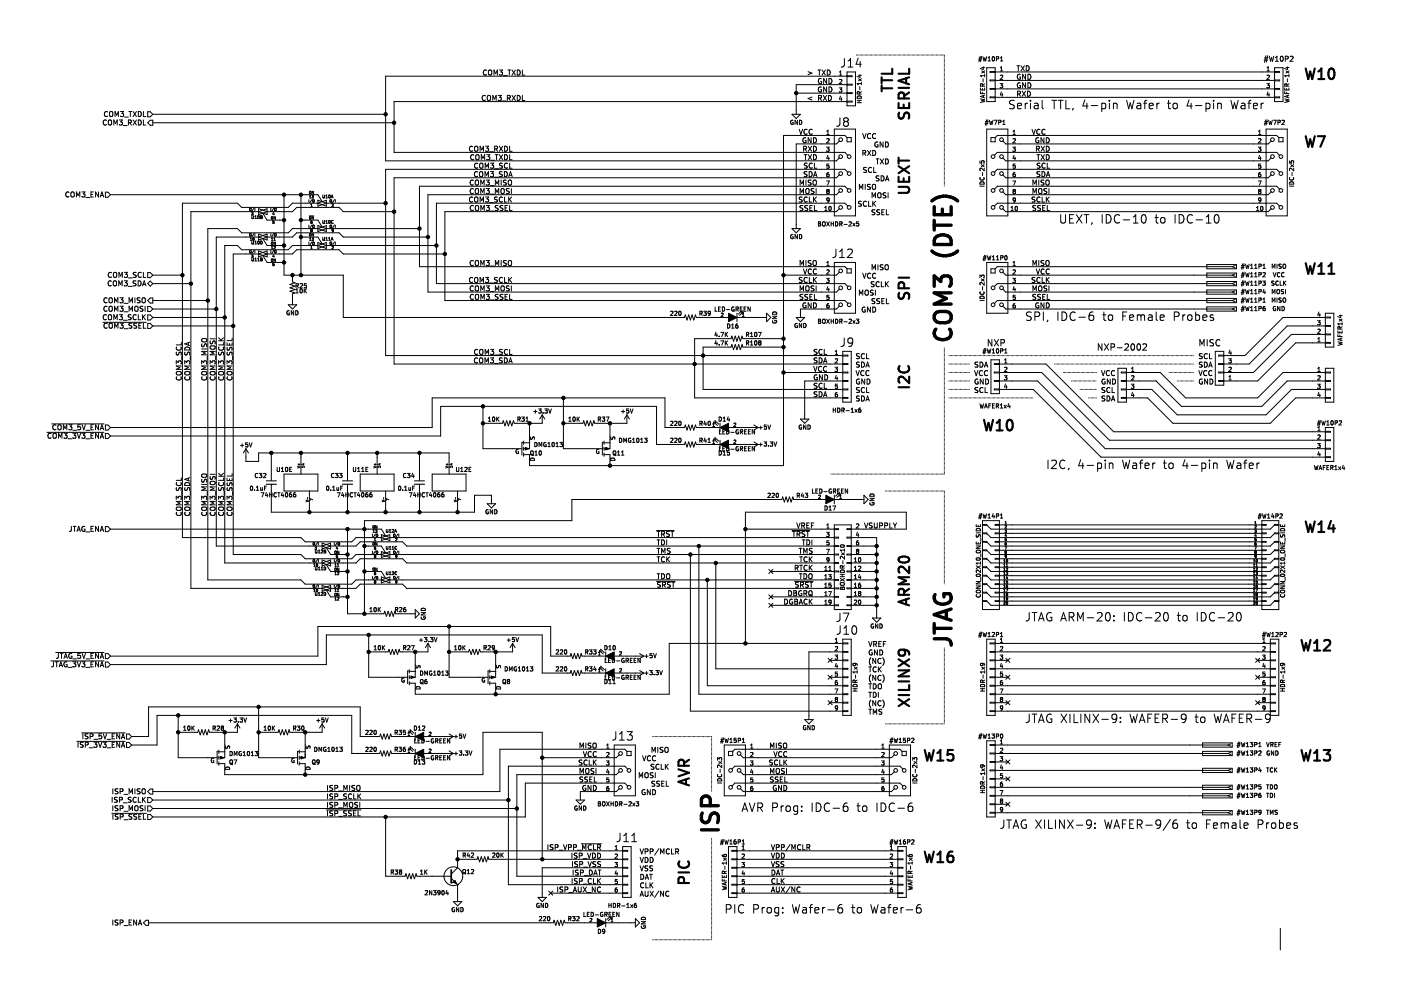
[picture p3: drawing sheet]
<svg xmlns="http://www.w3.org/2000/svg" width="297mm" height="210mm" viewBox="0 0 297 210" stroke-linecap="round" stroke-linejoin="round" font-family="sans-serif">
<g fill="none" stroke="#000" stroke-width=".21">
<path d="M103.2 15a.48 .48 0 0 0-.7 .4 .48 .48 0 0 0 .7 .4M103.6 15l.2-.2 .4 .2-.1 .9-.5-.1zM104.7 15.9v-1.1l.4 .8 .4-.8v1.1M105.9 14.8h.6l-.3 .5 .3 .2v.3l-.2 .1-.4-.1M106.7 16h.9M107.7 14.8h.6M108 14.8v1.1M108.6 14.8l.7 1.1M109.3 14.8l-.7 1.1M109.7 14.8a.55 .55 0 0 1 .6 .6 .55 .55 0 0 1-.6 .5zM110.7 14.8v1.1h.6M168.8 19.7h10.8"/>
<path d="M173.4 14.8h.6M173.7 14.8v1.1M174.1 16.7a.49 .49 0 0 0-.6 .5 .49 .49 0 0 0 .7 .4v-.4h-.2M174.1 18.5a.49 .49 0 0 0-.6 .5 .49 .49 0 0 0 .7 .4v-.4h-.2M174.3 14.8l.7 1.1M175 14.8l-.7 1.1M175.3 16.6v1.1l-.7-1.1v1.1M175.3 18.4v1.1l-.7-1.1v1.1M175.4 14.8a.55 .55 0 0 1 .6 .6 .55 .55 0 0 1-.6 .5zM175.8 16.6a.55 .55 0 0 1 .6 .6 .55 .55 0 0 1-.6 .5zM175.8 18.4a.55 .55 0 0 1 .6 .6 .55 .55 0 0 1-.6 .5zM177.9 18.6h.6l-.3 .4h.3v.4h-.6"/>
<path d="M178 15.3l.2-.3v.9M178 16.9l.3-.1 .2 .3-.6 .6h.6M178 15.9h.5M179 12.4v1.3a.58 .58 0 0 1-.7 .5M179.6 15.3h1.8v7.1h-1.8zM179.6 16.2h-97.8v17.9h95.5l.7-.6M179.6 17.9h-10.8v6.3M179.6 16.1h1.1v.1h-1.1M179.6 17.9h1.1v.1h-1.1M179.6 19.7h1.1v.1h-1.1M179.8 12.9l.5-.5v1.8M179.8 14.2h1"/>
<path d="M181.9 12.3l-.4 1.3h1.1M182 16h.6M182 16.7l.6 .5M182.2 19.9v-.4h-.4l-.1 .4h.9M182.3 18.4v.6M182.3 15.8v.6l-.6-.2M182.4 13v1.2M182.6 17.5v.5M182.6 19.4l-.4 .3M182.6 17.7h-.9l.3 .3M182.6 16.7l-.6 .5M207.5 12.7h.6"/>
<path d="M207.6 12.3h.6M207.8 11.9l-.2 1.2M207.9 19.4v.5h.9M207.9 18.6v.5h.9v-.5M208.1 11.9l-.2 1.2M208.2 15l.6 .5M208.2 14.3h.6M208.3 18.8v.3M208.3 19.5v.4M208.3 18.3v-.5h-.4v.5h.9M208.4 12l.2 .9 .2-.6 .2 .6 .2-.9M208.4 16.7v.7"/>
<path d="M208.5 14.2v.5l-.7-.2M208.8 17.8l-.5 .3M208.8 16h-.9l.2 .3M208.8 15.8v.5M208.8 15l-.6 .5M209.2 14.4h1.8v7.1h-1.8zM209.5 12.9h.5M209.5 12.3l.2-.3v.9M210.4 12.1l.1-.1a.43 .43 0 0 1 .4 .5 .43 .43 0 0 1-.4 .4zM210.7 12.1h.1M211 15.3h59.2M211 15.2h-1.1v.1h1.1"/>
<path d="M211 17h-1.1v.1h1.1M211 18.8h-1.1v.1h1.1M211 17.1h59.2M211 18.8h59.2M211.7 12.1l-.5-.1v.9M211.7 12.1h.1M211.7 12.1v.3l-.5 .1M212 17.7h.6l-.3 .4h.3v.4h-.6M212.1 16l.3-.1 .2 .3-.6 .6h.6M212.1 14.4l.2-.3v.9M212.1 15h.5M212.1 12.3l.3-.3v.9"/>
<path d="M212.1 12.9h.5M212.3 19.5l-.2 .6h.5M212.5 19.8v.6M215.6 13.9h.6M215.7 19.9h.6v-.5l-.6-.1v1.1M215.9 13.9v1.1M216 19.9l.4 .5M216.3 17.6a.49 .49 0 0 0-.6 .5 .49 .49 0 0 0 .7 .4v-.4h-.3M216.3 15.8a.49 .49 0 0 0-.6 .5 .49 .49 0 0 0 .7 .4v-.3h-.3M216.5 13.9l.7 1.1M216.7 19.3l.7 1.1M217.2 13.9l-.7 1.1"/>
<path d="M217.4 19.3l-.7 1.1M217.4 15.7v1.1l-.6-1.1v1.1M217.4 17.5v1.1l-.6-1.1v1.1M217.6 13.9a.55 .55 0 0 1 .6 .6 .55 .55 0 0 1-.6 .5zM217.8 19.3a.55 .55 0 0 1 .7 .6 .55 .55 0 0 1-.7 .5zM217.9 17.5a.55 .55 0 0 1 .7 .6 .55 .55 0 0 1-.7 .5zM217.9 15.7a.55 .55 0 0 1 .7 .6 .55 .55 0 0 1-.7 .5zM268 12.7h.8M268.1 12.3h.8M268.4 11.8l-.3 1.4M268.6 17.7h.5l-.3 .4h.3v.4h-.5M268.6 16l.4-.1 .1 .3-.5 .6h.5"/>
<path d="M268.6 14.4l.3-.3v.9M268.6 15h.5M268.8 11.8l-.3 1.4M268.8 19.5l-.2 .6h.6M269 19.8v.6M269.1 11.9l.3 1.1 .2-.8 .2 .8 .3-1.1M270.2 14.4h1.8v7.1h-1.8zM270.2 18.8h1.1v.1h-1.1M270.2 17h1.1v.1h-1.1M270.2 15.2h1.1v.1h-1.1M270.4 12.2l.3-.3v1.1M270.4 13h.6"/>
<path d="M271.5 12l.2-.1a.52 .52 0 0 1 .4 .6 .52 .52 0 0 1-.5 .4l-.2-.3zM272.4 19.4v.5h.9M272.4 18.6v.5h.9v-.5M272.5 12.5l.5-.1 .1-.4-.6-.1v1.1M272.7 14.3h.6M272.7 15l.6 .5M272.8 18.8v.3M272.8 19.5v.4M272.9 18.3l-.1-.5h-.3l-.1 .5h.9M272.9 16.7v.7M273 14.2v.5l-.7-.2M273.3 16h-.9l.2 .3"/>
<path d="M273.3 15.8v.5M273.3 17.8l-.4 .3M273.3 15l-.6 .5M273.5 12l.4-.1 .3 .3-.7 .8h.7M22.6 25.5a.48 .48 0 0 0-.7 .5 .48 .48 0 0 0 .7 .4M22.8 23.7a.48 .48 0 0 0-.7 .5 .48 .48 0 0 0 .7 .4M23.1 25.5l.3-.1 .2 .2v.8l-.2 .1-.4-.1v-.6zM23.3 23.8l.2-.2 .4 .2-.1 .9-.5-.1zM24.1 26.5v-1.1l.4 .8 .4-.8v1.1M24.4 24.7v-1.1l.3 .8 .4-.8v1.1M25.3 25.4h.7l-.4 .4 .4 .2-.1 .4-.2 .1-.4-.1M25.5 23.6h.7l-.4 .5 .4 .2-.1 .3-.1 .1-.5-.1"/>
<path d="M26.1 26.6h.9M26.4 24.8h.8M27.2 26h.5l.1-.5-.6-.1v1.1M27.3 23.6h.6M27.5 26l.4 .5M27.6 23.6v1.1M28.2 23.6l.7 1.1M28.2 25.4l.7 1.1M28.9 23.6l-.7 1.1M28.9 25.4l-.7 1.1M29.3 25.4a.55 .55 0 0 1 .7 .6 .55 .55 0 0 1-.7 .5zM29.3 23.6a.55 .55 0 0 1 .7 .6 .55 .55 0 0 1-.7 .5z"/>
<path d="M30.4 23.6v1.1h.5M30.4 25.4v1.1h.5M31.3 23.7h.6l.5 .5-.5 .6h-.6zM31.9 25.5h.5v1.1h-.5l-.6-.6zM32.4 24.2h49.4M32.4 26h51.2M100.2 31.1a.48 .48 0 0 0-.7 .4 .48 .48 0 0 0 .7 .5M100.4 38.3a.48 .48 0 0 0-.7 .4 .48 .48 0 0 0 .7 .4M100.5 32.9a.48 .48 0 0 0-.7 .4 .48 .48 0 0 0 .7 .5M100.7 31.2l.2-.2 .4 .2-.1 .8-.5-.1zM100.8 38.3l.2-.1 .4 .1-.1 .9-.5-.1zM100.9 33l.2-.2 .4 .2-.1 .8-.5-.1z"/>
<path d="M101.3 36.5a.48 .48 0 0 0-.7 .4 .48 .48 0 0 0 .7 .5M101.3 34.7a.48 .48 0 0 0-.7 .4 .48 .48 0 0 0 .7 .5M101.7 36.5l.2-.1 .4 .1-.1 .9-.5-.1zM101.7 34.8l.3-.2 .4 .2-.1 .8-.6-.1zM101.8 32.1v-1.1l.3 .8 .4-.8v1.1M101.9 39.3v-1.1l.4 .8 .4-.8v1.1M102 33.9v-1.1l.4 .8 .4-.8v1.1M102.8 37.5v-1.1l.4 .8 .3-.8v1.1M102.9 35.7v-1.1l.3 .8 .4-.8v1.1M102.9 20.3a.48 .48 0 0 0-.7 .5 .48 .48 0 0 0 .7 .4M102.9 31h.7l-.4 .4 .4 .2-.1 .4-.1 .1-.5-.1M103.1 40h.6l-.3 .4 .3 .2v.3l-.2 .2-.4-.2"/>
<path d="M103.1 38.2h.6l-.3 .4 .3 .2v.3l-.2 .2-.4-.2M103.2 32.8h.7l-.4 .4 .4 .2-.1 .4-.2 .1-.4-.1M103.4 20.4l.2-.2 .4 .2-.1 .9-.5-.1zM103.8 32.2h.8M103.9 39.4h.9M104 36.4h.6l-.3 .4 .3 .2v.4l-.2 .1-.4-.1M104 34.6h.7l-.4 .4 .4 .2-.1 .4-.1 .1-.5-.1M104.1 34h.8M104.5 21.3v-1.1l.3 .8 .4-.8v1.1M104.8 37.6h.9M104.9 31.6l.5-.1 .1-.4-.6-.1v1.1M104.9 35.8h.8"/>
<path d="M105 32.8h.6M105 39.3v-1.1l.4 .8 .3-.8v1.1M105.1 31.6l.4 .5M105.3 32.8v1.1M105.6 20.2h.7l-.4 .4 .4 .2-.1 .4-.1 .1-.5-.1M105.9 32.8l.7 1.1M105.9 31l.7 1.1M106.3 38.2v1.1M106.5 36.4l-.6 .1a.45 .45 0 0 0 .5 .5v.4h-.5M106.5 21.4h.8M106.5 34.6l-.5 .1a.45 .45 0 0 0 .5 .6l-.1 .3h-.5M106.6 32.8l-.7 1.1"/>
<path d="M106.6 31l-.7 1.1M106.9 36.4a.55 .55 0 0 1 .7 .5 .55 .55 0 0 1-.7 .6zM107 31a.55 .55 0 0 1 .6 .5 .55 .55 0 0 1-.6 .6zM107 32.8a.55 .55 0 0 1 .6 .5 .55 .55 0 0 1-.6 .6zM107.4 38.2l-.6 .1a.45 .45 0 0 0 .5 .5l-.1 .4h-.5M107.6 20.8h.5v-.5l-.5-.1v1.1M107.6 34.7a.48 .48 0 0 0-.7 .4 .48 .48 0 0 0 .7 .5M107.8 38.3l.2-.1 .4 .1-.1 .9-.5-.1zM107.8 20.8l.4 .5M107.9 37.5l.3-1.1 .4 1.1M108 37.2h.5M108.1 34.6v1.1h.5"/>
<path d="M108.1 31v1.1h.5M108.1 32.8v1.1h.5M108.4 40v1.1M108.6 20.2l.7 1.1M109.3 20.2l-.7 1.1M109.7 20.2a.55 .55 0 0 1 .6 .6 .55 .55 0 0 1-.6 .5zM110.7 20.2v1.1h.6M167.9 24.2h1.8l-.9 .9zM168.1 25.5a.41 .41 0 0 0-.5 .4 .41 .41 0 0 0 .6 .4v-.3h-.2M169.1 25.5v.9l-.5-.9v.9M169.4 27.4l.4 1.1 .4-1.1M169.5 25.5a.45 .45 0 0 1 .5 .4 .45 .45 0 0 1-.5 .5z"/>
<path d="M169.6 39.3v-1.1l.4 .8 .4-.8v1.1M170.4 31.6l.5-.1 .1-.4-.6-.1v1.1M170.5 32.8h.6M170.6 31.6l.4 .5M170.8 32.8v1.1M170.8 29.3a.49 .49 0 0 0-.6 .5 .49 .49 0 0 0 .7 .4v-.4h-.2M170.9 38.2v1.1M171.1 36.4l-.6 .1a.45 .45 0 0 0 .6 .5l-.1 .4h-.5M171.1 27.5a.48 .48 0 0 0-.7 .4 .48 .48 0 0 0 .7 .5M171.1 34.6l-.5 .1a.45 .45 0 0 0 .5 .6l-.1 .3h-.5M171.4 32.8l.7 1.1M171.4 31l.7 1.1"/>
<path d="M171.6 36.4a.55 .55 0 0 1 .6 .5 .55 .55 0 0 1-.6 .6zM172 38.2l-.6 .1a.45 .45 0 0 0 .5 .5v.4h-.6M172 29.2v1.1l-.7-1.1v1.1M172.1 32.8l-.7 1.1M172.1 31l-.7 1.1M172.2 27.5a.48 .48 0 0 0-.7 .4 .48 .48 0 0 0 .7 .5M172.2 34.7a.48 .48 0 0 0-.7 .4 .48 .48 0 0 0 .7 .5M172.4 38.3l.2-.1 .5 .1-.2 .9-.5-.1zM172.5 29.2a.55 .55 0 0 1 .6 .5 .55 .55 0 0 1-.6 .6zM172.5 31a.55 .55 0 0 1 .6 .5 .55 .55 0 0 1-.6 .6zM172.5 32.8a.55 .55 0 0 1 .6 .5 .55 .55 0 0 1-.6 .6zM172.5 37.5l.4-1.1 .3 1.1"/>
<path d="M172.6 37.2h.5M172.7 34.6v1.1h.5M173 40v1.1M173.6 20.8h.5v-.5l-.5-.1v1.1M173.8 20.8l.4 .5M174.5 20.2l.8 1.1M175.2 31.2h.6l-.3 .3 .3 .1v.4h-.6M175.2 38.4h.6l-.3 .9M175.3 20.2l-.8 1.1M175.3 28.5h.5M175.3 27.9l.2-.3v.9M175.3 29.5l.3-.1 .2 .3-.6 .6h.6"/>
<path d="M175.5 32.9l-.2 .7h.5M175.7 20.2a.55 .55 0 0 1 .6 .6 .55 .55 0 0 1-.6 .5zM175.7 36.6l-.4 .2v.5l.2 .2 .3-.1-.1-.4-.2-.1-.2 .2M175.7 33.3v.6M175.8 34.8h-.5v.4h.5v.4h-.5M176.9 27.4h4.5v18.4h-4.5zM178 37.1l-.7 .6h-93.7v39.5h95.1M178 29.9l-.7 .6h-8.5v18M178.1 25v1.3a.58 .58 0 0 1-.7 .5M178.2 20.4l-.2 .6h.5M178.4 20.7v.6M179.2 25.8l-.4 .3v.3l.4 .4h.3l.4-.4v-.3l-.4-.3"/>
<path d="M179.2 25.8l-.4-.4 .4-.4h.3l.4 .3-.4 .5M179.2 25.8h.3M179.6 29.2h.9v.9h-.9zM179.6 21.5h-96v10.8h95.5l.7 .6M179.6 29.2l-.5-.5h-13v70h-53.8v-2.3h-1.3M179.6 21.5h1.1v.1h-1.1M179.8 36.5l-.7-.6h-97.3v39.5h96.9M181.7 21.8h.9M181.7 21.3h.9M181.8 20.5a.49 .49 0 0 1 .5-.1 .49 .49 0 0 1 .3 .4h-.9zM182.2 21.3v.5M182.9 28.3l.4 1.1 .3-1.1"/>
<path d="M182.9 32.5l.6-.1v-.4l-.6-.1v1.1M183.2 32.5l.4 .5M183.4 39.1v1.1M183.7 35.5l-.6 .1a.45 .45 0 0 0 .6 .6l-.1 .3h-.5M183.9 31.9l.7 1.1M184.5 39.1l-.5 .1a.45 .45 0 0 0 .5 .5l-.1 .4h-.5M184.6 28.4a.48 .48 0 0 0-.7 .4 .48 .48 0 0 0 .7 .5M184.6 31.9l-.7 1.1M184.8 35.6a.48 .48 0 0 0-.7 .4 .48 .48 0 0 0 .7 .5M185 39.2l.2-.1 .4 .1-.1 .9-.5-.1zM185 31.9a.55 .55 0 0 1 .7 .5 .55 .55 0 0 1-.7 .6zM185.2 35.5v1.1h.6"/>
<path d="M185.7 28.4a.48 .48 0 0 0-.7 .4 .48 .48 0 0 0 .7 .5M185.7 33.7h.7M186 33.7v1.1M186.1 30.2a.49 .49 0 0 0-.6 .5 .49 .49 0 0 0 .7 .4v-.4h-.3M186.4 37.3l-.6 .1a.45 .45 0 0 0 .5 .5v.4h-.6M186.6 33.7l.7 1.1M186.8 37.3a.55 .55 0 0 1 .7 .5 .55 .55 0 0 1-.7 .6zM187.2 30.1v1.1l-.6-1.1v1.1M187.3 33.7l-.7 1.1M187.7 33.7a.55 .55 0 0 1 .7 .5 .55 .55 0 0 1-.7 .6zM187.7 30.1a.55 .55 0 0 1 .7 .5 .55 .55 0 0 1-.7 .6zM187.8 38.4l.3-1.1 .4 1.1"/>
<path d="M187.8 38.1h.6M207.8 39.5h.9M207.8 34.1v.5h.4v-.5h.4v.5M207.8 38.7a.49 .49 0 0 1 .6-.1 .49 .49 0 0 1 .3 .4h-.9zM207.8 37.6a.4 .4 0 0 0 .4 .6 .4 .4 0 0 0 .4-.6M207.9 21l.9 .2-.7 .1 .7 .2-.9 .2M208.1 34.9l.6 .5M208.3 36.6v.6M208.5 20.2v.5M208.7 35.7v.5l-.7-.5-.2 .1v.4M208.7 34.9l-.6 .5M208.8 20.2l-.9 .3 .9 .3"/>
<path d="M208.8 26.2h.7M208.9 25.8h.6M209.2 25.4l-.3 1.1M209.2 27.4h4.5v18.4h-4.5zM209.5 25.4l-.3 1.1M209.8 25.5l.2 .9 .2-.7 .1 .7 .2-.9M210.1 29.2h.9v.9h-.9zM210.8 25.5h.6l-.4 .9M210.8 36.5l.6-.6h59.3l.6 .6M210.8 32.9l.6-.6h59.3l.6 .6M211 29.2l.4-.5h59.3l.4 .5M211 20.6h59.2"/>
<path d="M211 20.6h-1.1v.1h1.1M212.2 25.5h-.5v.9M212.2 25.5v.1M212.2 25.6v.3l-.5 .1M212.6 26.4h.5M212.6 25.7l.2-.2v.9M212.6 37.1l.6 .6h55.7l.6-.6M212.6 33.5l.6 .6h55.7l.6-.6M212.6 29.9l.6 .6h55.7l.6-.6M214.7 31.2h.6l-.3 .3 .3 .1v.4h-.6M214.7 38.4h.6l-.4 .9M214.8 28.5h.5"/>
<path d="M214.8 29.5l.3-.1 .2 .3-.6 .6h.6M214.8 27.9l.2-.3v.9M215 32.9l-.2 .7h.5M215.1 21.4l-.7-.1-.4 .3 .2 .4 .8 .4v.5l-.3 .2-.7-.1M215.2 36.6l-.4 .2v.5l.1 .2 .4-.1-.1-.4-.3-.1-.1 .2M215.2 33.3v.6M215.3 34.8h-.5v.4h.5v.4h-.5M215.7 22.5l.9-.2-.1-.3-.5-.1-.3 .2 .1 .9h.7M217.4 21.9v1.2M217.9 21.9l-.4 .1-.1 .2M218.5 21.3v.2M218.5 21.9v1.2"/>
<path d="M218.8 27.4l.4 1.1 .3-1.1M219 39.3v-1.1l.4 .8 .3-.8v1.1M219.3 22h.7l.1 1.1M219.7 31.6l.6-.1v-.4l-.6-.1v1.1M219.8 32.8h.7M220 31.6l.4 .5M220.1 22.3l-.6 .1a.35 .35 0 0 0-.3 .3 .35 .35 0 0 0 .3 .4l.6-.1M220.2 32.8v1.1M220.2 29.3a.49 .49 0 0 0-.6 .5 .49 .49 0 0 0 .7 .4v-.4h-.3M220.2 38.2v1.1M220.5 36.4l-.6 .1a.45 .45 0 0 0 .5 .5v.4h-.6M220.5 27.5a.48 .48 0 0 0-.7 .4 .48 .48 0 0 0 .7 .5"/>
<path d="M220.5 34.6l-.6 .1a.45 .45 0 0 0 .6 .6l-.1 .3h-.5M220.7 32.8l.7 1.1M220.7 31l.7 1.1M220.9 36.4a.55 .55 0 0 1 .7 .5 .55 .55 0 0 1-.7 .6zM221 21.3v1.5l.2 .3M221.3 38.2l-.5 .1a.45 .45 0 0 0 .5 .5l-.1 .4h-.5M221.3 29.2v1.1l-.6-1.1v1.1M221.4 32.8l-.7 1.1M221.4 31l-.7 1.1M221.6 27.5a.48 .48 0 0 0-.7 .4 .48 .48 0 0 0 .7 .5M221.6 34.7a.48 .48 0 0 0-.7 .4 .48 .48 0 0 0 .7 .5M221.8 38.3l.2-.1 .4 .1-.1 .9-.5-.1z"/>
<path d="M221.8 29.2a.55 .55 0 0 1 .7 .5 .55 .55 0 0 1-.7 .6zM221.8 32.8a.55 .55 0 0 1 .7 .5 .55 .55 0 0 1-.7 .6zM221.8 31a.55 .55 0 0 1 .7 .5 .55 .55 0 0 1-.7 .6zM221.9 37.5l.3-1.1 .4 1.1M221.9 37.2h.6M222 34.6v1.1h.6M222.4 40v1.1M223 21.3h1M223.5 21.3v1.8M224.4 21.3h1M224.9 21.3v1.8M226 21.3v1.8h.8"/>
<path d="M227.5 23l-.2 .3M230 21.2l-.4 1.3h1.1M230.4 21.9v1.2M231.4 22.4h1.3M233.6 22l.5-.1 .3 .3v.7l-.3 .2-.5-.1M233.6 21.9v1.8M235.2 21.3v.2M235.2 21.9v1.2M236.1 22h.1a.44 .44 0 0 1 .6 .1v1M236.1 21.9v1.2M238.9 21.3l.4 1.8 .3-1.3 .4 1.3 .4-1.8M241.1 22h.7l.1 1.1"/>
<path d="M241.9 22.3l-.6 .1a.35 .35 0 0 0-.3 .3 .35 .35 0 0 0 .3 .4l.6-.1M242.5 21.9h.6M243.1 21.3l-.4 .2v1.6M243.6 22.5l.9-.2-.1-.3-.5-.1-.3 .2 .1 .9h.7M245.3 21.9v1.2M245.8 21.9l-.4 .1-.1 .2M247.5 21.9h.7M247.8 21.3v1.5l.4 .3M248.8 22l.2-.1 .6 .1v.9l-.3 .2-.5-.2zM252.1 21.2l-.4 1.3h1.1M252.5 21.9v1.2M253.5 22.4h1.3"/>
<path d="M255.7 22l.5-.1 .3 .3v.7l-.3 .2-.5-.1M255.7 21.9v1.8M257.3 21.3v.2M257.3 21.9v1.2M258.2 22h.1a.44 .44 0 0 1 .6 .1v1M258.2 21.9v1.2M261 21.3l.4 1.8 .3-1.3 .4 1.3 .4-1.8M263.2 22h.7l.1 1.1M264 22.3l-.6 .1a.35 .35 0 0 0-.3 .3 .35 .35 0 0 0 .3 .4l.6-.1M264.6 21.9h.6M265.2 21.3l-.4 .2v1.6M265.7 22.5l.9-.2-.1-.3-.5-.1-.3 .2 .1 .9h.7"/>
<path d="M266.8 31.2h.5l-.3 .3 .3 .1v.4h-.5M266.8 38.4h.6l-.4 .9M266.8 28.5h.5M266.8 29.5l.4-.1 .1 .3-.5 .6h.5M266.8 27.9l.3-.3v.9M267 32.9l-.2 .7h.6M267.3 36.6l-.4 .2-.1 .5 .2 .2 .3-.1v-.4l-.3-.1-.2 .2M267.3 33.3v.6M267.3 34.8h-.4l-.1 .4h.5v.4h-.5M267.4 21.9v1.2M267.9 21.9l-.4 .1-.1 .2M268 26.2h.7"/>
<path d="M268.1 25.8h.7M268.4 25.4l-.3 1.1M268.4 27.4h4.5v18.4h-4.5zM268.7 25.4l-.3 1.1M269 25.5l.2 .9 .2-.7 .1 .7 .2-.9M270 25.5h.6l-.4 .9M270.2 20.6h1.1v.1h-1.1M270.9 26l.5-.1v-.3l-.5-.1v.9M271.1 29.2h.9v.9h-.9zM271.8 25.6l.4-.1 .1 .2-.5 .7h.5M272.4 21l.9 .2-.7 .1 .7 .2-.9 .2M273 20.2v.5"/>
<path d="M273.3 20.2l-.9 .3 .9 .3M273.4 39.5h.9M273.4 34.1v.5h.4v-.5h.4v.5M273.4 38.7a.49 .49 0 0 1 .6-.1 .49 .49 0 0 1 .3 .4h-.9zM273.4 36.1l.1 .1M273.5 37.6a.4 .4 0 0 0 .3 .6 .4 .4 0 0 0 .4-.6M273.7 34.9l.6 .5M273.9 36.6v.6M274.3 35.7v.5l-.7-.5-.2 .1v.3M274.3 34.9l-.6 .5M14.6 40.8a.48 .48 0 0 0-.7 .4 .48 .48 0 0 0 .7 .5M15.1 40.9l.2-.2 .4 .2-.1 .8-.5-.1z"/>
<path d="M16.2 41.8v-1.1l.4 .8 .3-.8v1.1M17.4 40.7h.6l-.3 .4 .3 .2v.4l-.2 .1-.4-.1M18.2 41.9h.8M19.3 41.2h.4M19.8 40.7h-.5v1.1h.5M20.9 40.7v1.1l-.6-1.1v1.1M21.2 41.8l.4-1.1 .4 1.1M21.3 41.5h.6M22.3 40.7h.6l.5 .6-.5 .5h-.6zM23.4 41.3h44l.9 1.4M23.6 59.6a.48 .48 0 0 0-.7 .5 .48 .48 0 0 0 .7 .4M23.6 57.9a.48 .48 0 0 0-.7 .4 .48 .48 0 0 0 .7 .4"/>
<path d="M24 59.7l.3-.2 .4 .2-.1 .9-.6-.1zM24.1 57.9l.2-.2 .4 .2-.1 .9-.5-.1zM25.2 58.8v-1.1l.4 .8 .3-.8v1.1M26.3 59.5h.7l-.4 .5 .4 .2-.1 .3-.1 .1-.5-.1M26.4 57.7h.6l-.3 .5 .3 .2v.3l-.2 .1-.4-.1M27.2 58.9h.9M28.8 59.6h-.5a.45 .45 0 0 0 .5 .6l-.1 .4h-.5M28.9 57.8l-.6 .1a.45 .45 0 0 0 .5 .5v.4h-.6M29.3 59.5a.55 .55 0 0 1 .6 .6 .55 .55 0 0 1-.6 .5zM30 57.9a.48 .48 0 0 0-.7 .4 .48 .48 0 0 0 .7 .4M30.4 57.7v1.1h.5M31.3 57.8h.6l.5 .5-.5 .6h-.6z"/>
<path d="M32.4 58.3h6.3M52.9 44.2h.3l-.1 .5-.2-.1zM53.1 51h.3M53.1 50.6l.1-.2v.6M53.1 53.1h.1M53.1 44.1l.1 .1M53.3 54h.3l-.1 .2 .1 .1v.2M53.3 54.5h.1M53.3 45h.3l-.1 .2 .1 .1M53.3 45.5h.1M53.3 54.5h.3M53.3 45.5h.3"/>
<path d="M53.4 45.7l.1 .6h.2l.1-.6M53.4 51.1l.1 .6h.2l.1-.6M53.4 54.7l.1 .6h.2l.1-.6M53.6 45.3h.1M53.6 45.3v.2M53.6 54.5h.1M53.6 45.5h.1M53.6 50.5l.1 .5 .2-.3-.1-.2M53.7 50.4h.1M53.7 50.4l-.1 .1M53.8 50.4v.1M53.9 49.5l-.5 .7"/>
<path d="M53.9 53.1l-.5 .7M53.9 44.1l-.5 .7M54 44.1v.6M54 49.5v.6M54 53.1v.6M54 51.7h.4M54 45.9l.2-.2v.6M54 51.3l.2-.2v.6M54 54.9l.2-.2v.6M54 55.3h.4M54 46.3h.4M54.6 54.9l.2-.2v.6"/>
<path d="M54.6 55.3h.4M54.7 51.2a.3 .3 0 0 0-.1 .3 .3 .3 0 0 0 .3 .2v-.5M54.7 45.8l.1-.1a.29 .29 0 0 1 .2 .3 .29 .29 0 0 1-.3 .3zM54.7 51.1h.2M54.7 51.1v.1M54.8 44.9h-14.3v79.9h27.8M54.8 50.3h-8.9v65.5h22.4M54.8 44.9l1.8-.7v1.3zM54.8 50.3l1.8-.7v1.3zM54.8 53.8l1.8-.6v1.3zM54.8 44.2l1.8 .7-1.8 .6zM54.8 49.6l1.8 .7-1.8 .6z"/>
<path d="M54.8 53.2l1.8 .6-1.8 .7zM54.8 53.8h-5.4v63.8h14.4l.9 .9h9.9l.9-.9h5.4M54.9 51.1v.1M55.2 51.1a.32 .32 0 0 1 .4 .3 .32 .32 0 0 1-.4 .3zM55.2 45.7l.4 .1-.1 .2v.3h-.3zM55.2 54.7l.4 .1-.1 .2v.3h-.3zM55.2 55h.3M55.2 46h.3M55.7 54.2l.9 1.4h3.6M55.7 50.6l.9 1.5h3.6M55.7 45.2l.9 1.5h3.6M56.6 44.9h5.4l.9-.9h9l.9 .9h10.8"/>
<path d="M56.6 50.3h5.4l.9-.9h9l.9 .9h17.9M56.6 53.8h5.4l.9-.8h9l.9 .8h21.5M57.4 44.1v.6M57.4 49.5v.6M57.4 53.1v.6M57.5 46h.3v.5l-.3-.1zM57.6 51h.3M57.6 50.6l.1-.2v.6M57.6 52.4l.1-.2v.6M57.6 52.8h.3M57.8 54.9h.1M57.8 45.9v.1"/>
<path d="M57.8 56.3h.1M57.8 47.3h.1M57.8 47h.3M57.8 47.3h.3M57.8 56.3h.3M57.8 47v.1M58 54l-.2 .4h.4M58 45l-.2 .4h.4M58.1 49.5l-.5 .7M58.1 53.1l-.5 .7M58.1 44.1l-.5 .7M58.1 51h.3"/>
<path d="M58.1 50.6l.1-.2v.6M58.1 45.2v.4M58.1 54.2v.3M58.1 52.3l.3 .1-.4 .4h.4M58.1 47v.1M58.1 47.3h.1M58.1 46.8h-.3v.3M58.1 55.8h-.3v.3l.3-.1v.3M58.1 47.1v.2M58.1 56.3h.1M58.2 44.2h.3l-.1 .5-.2-.1zM58.4 45.9v.6l-.3-.6v.6"/>
<path d="M58.4 51.3v.6l-.3-.6v.6M58.4 54.9v.5l-.3-.5v.5M58.4 53.1h.1M58.4 44.1l.1 .1M60.2 41.3v17h12.6v9h72.3l.2-.5 .4 1.1 .3-1.1 .4 1.1 .3-1.1 .4 1.1 .4-1.1 .1 .5h6.9M62 58.3v1.5l.6 .2-1.1 .3 1.1 .4-1.1 .3 1.1 .4-1.1 .3 1.1 .4-.6 .2v2.3M63.8 50.3h3.6l.9 1.4M63.8 41.3v17M63.8 46.7h3.6l.9 1.4M65.5 42.3v.6M65.5 47.7v.6M65.5 51.3v.6"/>
<path d="M65.6 45.8h.9M65.6 46h.3l-.1 .5-.2-.1zM65.6 49.6h.3l-.1 .5-.2-.1zM65.6 42h.3M65.6 41.6l.2-.2v.6M65.6 50.6l.2-.2v.6M65.6 51h.3M65.9 43.8h.3M65.9 52.8h.3M65.9 43.4l.2-.2v.6M65.9 52.4l.2-.2v.6M65.9 48.9v.2"/>
<path d="M65.9 47.3h.1M65.9 47.1h.1M65.9 49.1h.1M66 47h.2M66 47.3h.2M66 47l-.1 .1M66 48.9h-.1M66 49.1h.2M66 46.9l-.1 .4M66 46.8v.1M66 48.8h.1M66 48.8v.1"/>
<path d="M66.1 48.8l.1 .1M66.1 41.9h.3M66.1 50.4h.4l-.2 .2 .2 .1-.1 .2h-.3M66.1 41.4h.4l-.2 .2 .2 .2-.1 .1M66.1 47.7l-.4 .7M66.1 51.3l-.4 .7M66.1 42.3l-.4 .7M66.2 46.8h-.2M66.2 48.6l-.3 .1 .1 .1M66.2 47v.1M66.2 48.6v.1M66.2 48.8h-.1"/>
<path d="M66.2 48.9h.1M66.2 47.3h.1M66.2 47.1v.2M66.2 48.7v.1M66.2 48.9v.2M66.2 48.8h.1M66.2 49.1h.1M66.4 41.9h.1M66.5 40.5v.6l-.3-.6v.6M66.5 45.9v.6l-.3-.6v.6M66.5 49.5v.6l-.3-.6v.6M67.4 43.1h-5.4l-.9 .9h-9.9l-.9-.9h-11.6v70.9h25.1l.9 .9h9.9l.9-.9h5.4"/>
<path d="M67.4 48.5h-5.4l-.9 .9h-9.9l-.9-.9h-6.2v74.5h19.7l.9 .9h9.9l.9-.9h5.4M67.4 42.5l1.8 .6-1.8 .6zM67.4 47.8l1.8 .7-1.8 .6zM67.4 51.4l1.8 .7-1.8 .6zM67.4 52.1h-5.4l-.9 .9h-9.9l-.9-.9h-2.6v67.3h20.6M67.4 43.1l1.8-.6v1.2zM67.4 48.5l1.8-.7v1.3zM67.4 52.1l1.8-.7v1.3zM68.4 41.3l.2 .7 .2-.1v-.6M68.4 50.3l.2 .6h.2v-.6M68.4 46.7l.2 .7 .2-.1v-.6M69.1 42h.3"/>
<path d="M69.1 50.9h.3M69.1 46.9l.2-.2v.7M69.1 47.4h.3M69.1 41.5l.2-.2v.7M69.1 50.5l.2-.2v.6M69.2 43.1h12.6M69.2 48.5h19.7M69.2 52.1h23.3M69.7 50.9h.3M69.7 50.5l.2-.2v.6M69.7 46.8l.1-.1a.29 .29 0 0 1 .3 .4 .29 .29 0 0 1-.4 .2zM69.7 41.4v.5"/>
<path d="M69.7 41.9h.1M69.8 41.9h.1M69.8 41.4h.1M69.8 41.4h-.1M69.9 41.4h.1M70 41.4v.5M70 41.9h-.1M70.2 50.9l.2-.6 .2 .6M70.2 42l.2-.7 .2 .7M70.3 50.8h.3M70.3 41.8h.3M70.4 52.3l.3 .1-.3 .4h.3"/>
<path d="M70.4 43.3h.1M70.4 43.3h.2M70.6 49.1l-.2 .1M70.6 49.1h.1M70.6 48.6l-.2 .1v.1l.1 .1 .2-.1M70.6 48.6l.1 .1M70.6 46.8a.27 .27 0 0 0-.3 .2 .27 .27 0 0 0 .3 .3M70.6 43.3h.1M70.7 43.3l-.3 .5h.3M70.7 48.7l-.1 .4M70.9 47.7l-.4 .7M70.9 51.3l-.4 .7"/>
<path d="M70.9 42.3l-.4 .7M71.1 42.3v.6M71.1 47.7v.6M71.1 51.3v.6M100.2 58.9a.48 .48 0 0 0-.7 .5 .48 .48 0 0 0 .7 .4M100.2 41.9a.48 .48 0 0 0-.7 .4 .48 .48 0 0 0 .7 .4M100.4 40.1a.48 .48 0 0 0-.7 .4 .48 .48 0 0 0 .7 .4M100.4 55.3a.48 .48 0 0 0-.7 .5 .48 .48 0 0 0 .7 .4M100.4 43.7a.48 .48 0 0 0-.7 .4 .48 .48 0 0 0 .7 .4M100.7 59l.2-.2 .4 .2-.1 .8h-.5zM100.7 41.9l.2-.1 .4 .1-.1 .9-.5-.1zM100.8 40.1l.2-.1 .4 .1-.1 .9-.5-.1z"/>
<path d="M100.8 55.4l.2-.2 .4 .2-.1 .9-.5-.1zM100.8 43.7l.2-.1 .4 .1-.1 .9-.5-.1zM101.8 42.8v-1l.3 .7 .4-.7v1M101.8 59.9v-1.1l.3 .8 .4-.8v1.1M101.9 41.1v-1.1l.4 .7 .4-.7v1.1M101.9 56.3v-1.1l.4 .8 .4-.8v1.1M102 44.6v-1l.3 .7 .4-.7v1M102.9 58.8h.7l-.4 .4 .4 .2-.1 .4-.1 .1-.5-.1M102.9 41.8h.7l-.4 .4 .4 .2-.1 .3-.1 .1-.5-.1M103.1 55.2h.6l-.3 .4 .3 .2v.4l-.2 .1-.4-.1M103.1 43.6h.7l-.4 .4 .4 .2-.1 .3-.2 .1-.4-.1M103.8 43h.8"/>
<path d="M103.9 41.2h.9M103.9 56.4h.9M104 44.7h.8M105 41.1v-1.1l.4 .7 .3-.7v1.1M105 56.3v-1.1l.4 .8 .3-.8v1.1M105.5 58.9h-.6a.45 .45 0 0 0 .5 .6l-.1 .3h-.5M105.5 41.8l-.6 .1a.45 .45 0 0 0 .5 .5l-.1 .4h-.5M105.6 43.6l-.6 .1a.45 .45 0 0 0 .6 .5l-.1 .4h-.5M106.3 40.1l.2-.1 .4 .1-.1 .9-.5-.1zM106.3 55.2v1.1M106.5 58.9a.48 .48 0 0 0-.7 .5 .48 .48 0 0 0 .7 .4M106.5 41.9a.48 .48 0 0 0-.7 .4 .48 .48 0 0 0 .7 .4"/>
<path d="M106.6 43.6l-.5 .1a.45 .45 0 0 0 .5 .5l-.1 .4h-.5M107 58.8v1.1h.5M107 41.8v1h.5M107.1 44.1h.3M107.4 55.3h-.6a.45 .45 0 0 0 .5 .6l-.1 .4h-.5M107.6 43.6h-.5v1h.5M107.8 55.4l.2-.2 .4 .2-.1 .9-.5-.1zM107.9 41.8v1M107.9 58.8v1.1M108 40l-.6 .1a.45 .45 0 0 0 .5 .5v.4h-.6M108 42.2l.5 .6M108 59.3l.5 .6"/>
<path d="M108.1 43.6v1h.5M108.5 41.8l-.6 .6M108.5 58.8l-.6 .6M167.9 48.5h1.8l-.9 .9zM168.1 49.8a.41 .41 0 0 0-.5 .4 .41 .41 0 0 0 .6 .3v-.3h-.2M169.1 49.7v.9l-.5-.9v.9M169.5 49.7a.45 .45 0 0 1 .5 .5 .45 .45 0 0 1-.5 .4zM169.6 41.1v-1.1l.4 .7 .4-.7v1.1M169.6 56.3v-1.1l.4 .8 .4-.8v1.1M170.1 58.9h-.6a.45 .45 0 0 0 .5 .6v.3h-.6M170.1 41.8l-.6 .1a.45 .45 0 0 0 .5 .5v.4h-.6M170.2 43.6l-.5 .1a.45 .45 0 0 0 .5 .5l-.1 .4h-.5"/>
<path d="M170.3 57l.4 1.1 .4-1.1M170.9 40.1l.2-.1 .4 .1-.1 .9-.5-.1zM170.9 55.2v1.1M171.1 58.9a.48 .48 0 0 0-.6 .5 .48 .48 0 0 0 .6 .4M171.1 41.9a.48 .48 0 0 0-.6 .4 .48 .48 0 0 0 .6 .4M171.3 43.6l-.6 .1a.45 .45 0 0 0 .5 .5l-.1 .4h-.5M171.6 58.8v1.1h.5M171.6 41.8v1h.5M171.7 44.1h.4M172 55.3h-.6a.45 .45 0 0 0 .5 .6v.4h-.6M172 57.1a.48 .48 0 0 0-.7 .5 .48 .48 0 0 0 .7 .4M172.2 43.6h-.5v1h.5"/>
<path d="M172.4 55.4l.2-.2 .5 .2-.2 .9-.5-.1zM172.5 41.8v1M172.5 58.8v1.1M172.6 40l-.6 .1a.45 .45 0 0 0 .5 .5v.4h-.5M172.6 42.2l.5 .6M172.6 59.3l.5 .6M172.7 43.6v1h.5M173.1 41.8l-.6 .6M173.1 58.8l-.6 .6M173.1 57.1a.48 .48 0 0 0-.7 .5 .48 .48 0 0 0 .7 .4M173.5 47l.5 .2-.2 .2 .2 .3-.1 .2h-.4zM173.5 47.4h.3"/>
<path d="M174.4 47.2l.2-.2 .3 .2 .1 .4-.2 .3-.4-.1zM174.9 44.7h.5M174.9 44l.2-.2v.9M175.2 59h.6l-.3 .4h.3v.4h-.6M175.3 47l.6 .9M175.3 55.7l.2-.3v.9M175.3 57.3l.3-.1 .2 .3-.6 .6h.6M175.3 56.3h.5M175.3 42.4l.1-.4h.4v.6l-.4 .3M175.3 40.2l.2 .3M175.3 42.4l.1 .1M175.4 40.2h.4l-.2 .3"/>
<path d="M175.4 40.2h-.1M175.5 40.5l-.2 .2 .2 .4 .3-.2-.2-.4M175.5 40.5h.1M175.8 43.8h.1a.43 .43 0 0 1 .3 .4 .43 .43 0 0 1-.3 .4zM175.8 42.3l-.2 .2h-.2M175.9 47l-.6 .9M176.2 47.4h.5M176.2 47v.9M176.7 47v.9M176.9 55.6h4.5v10.8h-4.5zM177.1 47a.45 .45 0 0 1 .6 .5 .45 .45 0 0 1-.6 .4zM177.2 52.8v1.3a.58 .58 0 0 1-.6 .5"/>
<path d="M178 44.2l-.7 .7h-83v18.8h84.8l.7 .7M178 40.7l-.7 .6h-86.6v20.6h86.6l.7-.6M178 57.7l-.7 .6h-11.2M178 53.3l.5-.5v1.8M178 54.6h1M178 47.5l.5-.1v-.3l-.5-.1v.9M178.3 47.5l.2 .4M178.9 47.6h.7M179.6 57h.9v.9h-.9zM179.7 53l.3-.2h.4l.2 .2 .1 .3-1.1 1.3h1.1M179.8 43.7l-.7-.6h-86.6v17h86.6l.7 .7M179.8 40.1l-.7-.6h-90.2v17h90.2l.5 .5"/>
<path d="M180 47.1l.4-.1 .1 .3-.5 .6h.5M180.8 47.3l.5 .6M181.3 47.3l-.5 .6M182.1 47h-.5v.4h.5v.4h-.5M182.2 40.2v-1.1l.4 .7 .3-.7v1.1M182.6 42.7l-.5 .1a.45 .45 0 0 0 .5 .5l-.1 .4h-.5M182.9 57.9l.4 1.1 .3-1.1M183.7 42.8a.48 .48 0 0 0-.7 .4 .48 .48 0 0 0 .7 .4M184.2 42.7v1h.5M184.6 58a.48 .48 0 0 0-.7 .5 .48 .48 0 0 0 .7 .4M184.9 41.9v-1l.4 .7 .3-.7v1M184.9 57.2v-1.1l.4 .8 .3-.8v1.1"/>
<path d="M185 42.7v1M185.2 43.1l.5 .6M185.3 59.8h-.5a.45 .45 0 0 0 .5 .6l-.1 .3h-.5M185.5 44.5l-.6 .1a.45 .45 0 0 0 .5 .5v.4h-.5M185.7 58a.48 .48 0 0 0-.7 .5 .48 .48 0 0 0 .7 .4M185.7 42.7l-.7 .6M186.1 41l.3-.1 .4 .1-.1 .9-.6-.1zM186.1 56.1v1.1M186.4 59.8a.48 .48 0 0 0-.7 .5 .48 .48 0 0 0 .7 .4M186.5 44.5l-.6 .1a.45 .45 0 0 0 .6 .5l-.1 .4h-.5M186.9 59.7v1.1h.5M187 45h.3"/>
<path d="M187.2 56.2h-.5a.45 .45 0 0 0 .5 .6l-.1 .4h-.5M187.5 44.5h-.5v1h.5M187.7 56.3l.2-.2 .4 .2-.1 .9-.5-.1zM187.7 59.7v1.1M187.8 40.9l-.5 .1a.45 .45 0 0 0 .5 .5l-.1 .4h-.5M187.9 44.5v1h.6M188.3 40.9v1M188.4 59.7l-.7 .6M207.8 58.9v-.6l.3 .3 .1-.2h.4v.5M208.1 59.1l.6 .5M208.4 54.9h.6M208.5 54.5h.6"/>
<path d="M208.7 59.9v.6l-.7-.6-.2 .2v.3M208.7 59.1l-.6 .5M208.7 54.1l-.2 1.2M209 54.1l-.2 1.2M209.2 55.6h4.5v10.8h-4.5zM209.3 54.2l.2 .9 .2-.6 .2 .6 .2-.9M210.1 57h.9v.9h-.9zM210.4 54.5l.3-.3v.9M210.4 55.1h.5M210.8 43.7l.6-.6h59.3l.6 .6M210.8 40.1l.6-.6h59.3l.6 .6M211.3 55.1h.5"/>
<path d="M211.3 54.5l.2-.3v.9M212.2 54.7l.4-.1v-.3l-.4-.1v.9M212.6 44.2l.6 .7h55.7l.6-.7M212.6 40.7l.6 .6h55.7l.6-.6M212.6 57.7l.6 .6h48.1M213.1 54.3l.1-.1a.43 .43 0 0 1 .3 .5 .43 .43 0 0 1-.3 .4zM214.4 44.7h.5M214.4 44l.2-.2v.9M214.7 59h.6l-.3 .4h.3v.4h-.6M214.8 56.3h.5M214.8 57.3l.3-.1 .2 .3-.6 .6h.6M214.8 55.7l.2-.3v.9"/>
<path d="M214.9 40.5l-.1-.1 .1-.2h.4l-.2 .3M214.9 40.5h.2M214.9 40.5l-.1 .2 .1 .4 .4-.2-.2-.4M215.3 42.3l-.2 .2h-.2l-.1-.5h.3l.2 .1v.5l-.4 .3M215.3 43.8h.1a.43 .43 0 0 1 .3 .4 .43 .43 0 0 1-.4 .4zM219 41.1v-1.1l.4 .7 .3-.7v1.1M219 56.3v-1.1l.4 .8 .3-.8v1.1M219.4 58.9h-.5a.45 .45 0 0 0 .5 .6l-.1 .3h-.5M219.4 41.8l-.5 .1a.45 .45 0 0 0 .5 .5l-.1 .4h-.5M219.6 43.6l-.6 .1a.45 .45 0 0 0 .5 .5v.4h-.5M219.7 57l.4 1.1 .3-1.1M220.2 40.1l.3-.1 .4 .1-.1 .9-.6-.1z"/>
<path d="M220.2 55.2v1.1M220.5 58.9a.48 .48 0 0 0-.7 .5 .48 .48 0 0 0 .7 .4M220.5 41.9a.48 .48 0 0 0-.7 .4 .48 .48 0 0 0 .7 .4M220.6 43.6l-.6 .1a.45 .45 0 0 0 .6 .5l-.1 .4h-.5M221 58.8v1.1h.5M221 41.8v1h.5M221.1 44.1h.3M221.3 55.3h-.5a.45 .45 0 0 0 .5 .6l-.1 .4h-.5M221.4 57.1a.48 .48 0 0 0-.7 .5 .48 .48 0 0 0 .7 .4M221.6 43.6h-.5v1h.5M221.8 55.4l.2-.2 .4 .2-.1 .9-.5-.1zM221.8 41.8v1"/>
<path d="M221.8 58.8v1.1M221.9 40l-.5 .1a.45 .45 0 0 0 .5 .5l-.1 .4h-.5M222 42.2l.5 .6M222 59.3l.5 .6M222 43.6v1h.6M222.5 57.1a.48 .48 0 0 0-.7 .5 .48 .48 0 0 0 .7 .4M222.5 41.8l-.7 .6M222.5 58.8l-.7 .6M224.9 45.5v1.5l.3 .3h.4l.3-.3v-1.5M226.8 46.4h.6M227.6 45.5h-.8v1.8h.8M228.2 45.5l1.2 1.8"/>
<path d="M229.4 45.5l-1.2 1.8M229.8 45.5h1.1M230.3 45.5v1.8M231.5 47.2l-.1 .4M233.7 45.5v1.8M234.5 45.5a.91 .91 0 0 1 1.1 .9 .91 .91 0 0 1-1.1 .9zM237.4 45.7a.72 .72 0 0 0-.9 0 .72 .72 0 0 0-.2 .8 .68 .68 0 0 0 .3 .7 .68 .68 0 0 0 .8-.1M238.1 46.6h1.4M240.3 46l.5-.5v1.8M240.3 47.3h1M242.2 45.6l.2-.1a1.02 1.02 0 0 1 .2 1.8 .98 .98 0 0 1-.4-1.7zM244.9 46.1h.7"/>
<path d="M245.1 45.5v1.5l.5 .3M246.2 46.3l.2-.2 .5 .2v.8l-.2 .2-.5-.2zM249.1 45.5v1.8M250 45.5a.91 .91 0 0 1 1 .9 .91 .91 0 0 1-1 .9zM252.8 45.7a.72 .72 0 0 0-.9 0 .72 .72 0 0 0-.2 .8 .68 .68 0 0 0 .4 .7 .68 .68 0 0 0 .7-.1M253.6 46.6h1.4M255.7 46l.5-.5v1.8M255.7 47.3h1.1M255.9 57.9h6.3v.9h-6.3zM255.9 56.1h6.3v.9h-6.3zM255.9 59.7h6.3v.9h-6.3zM257.7 45.6l.2-.1a1.02 1.02 0 0 1 .1 1.8 .98 .98 0 0 1-.3-1.7z"/>
<path d="M261.3 56.5h-49.9l-.4 .5M261.3 56.5l.6 .3M261.3 58.3l.6 .3M261.9 56.3l-.6 .2M261.9 58.1l-.6 .2M261.9 59.9l-.6 .2M263.1 56.7h.7M263.1 58.5h.7M263.2 59.9h.7M263.2 56.3h.7M263.2 58.1h.7M263.5 55.9l-.3 1.2"/>
<path d="M263.5 57.7l-.3 1.2M263.5 59.5l-.3 1.2M263.8 55.9l-.3 1.2M263.8 57.7l-.3 1.2M263.8 59.5l-.3 1.2M264.1 56l.2 .9 .2-.6 .1 .6 .2-.9M264.1 57.8l.2 .9 .2-.6 .1 .6 .2-.9M264.1 59.6l.2 .9 .2-.7 .1 .7 .2-.9M265.2 59.8l.2-.2v.9M265.2 58.1l.2-.3v.9M265.2 56.3l.2-.3v.9M265.2 56.9h.5"/>
<path d="M265.2 58.7h.5M266 59.8l.3-.2v.9M266 56.3l.3-.3v.9M266 56.9h.5M266 58.1l.3-.3v.9M266 58.7h.5M266.4 44.7h.5M266.4 44l.3-.2v.9M267 40.5l-.2-.1 .2-.2h.3l-.1 .3M267 40.5h.2M267 40.5l-.2 .2 .2 .4 .3-.2-.1-.4M267.3 42.3l-.1 .2h-.3v-.5h.3l.1 .1v.5l-.4 .3"/>
<path d="M267.3 43.8h.2a.43 .43 0 0 1 .3 .4 .43 .43 0 0 1-.4 .4zM267.3 56.4l-.4 .1M267.3 58.2l-.4 .1M267.4 56.4l-.1-.4h-.4v.9M267.4 58.2l-.1-.4h-.4v.9M267.4 56.4h-.1M267.4 58.2h-.1M267.7 59.6h.6l-.3 .3 .2 .1v.4h-.5M267.8 57.9l.3-.1 .2 .3-.6 .6h.6M267.8 56.9h.5M267.8 56.3l.2-.3v.9M269.7 56.9v-.9l.3 .6 .3-.6v.9"/>
<path d="M269.9 57.8l.3 .9 .3-.9M270.1 59.6h-.4v.3a.38 .38 0 0 1 .4 .5h-.5M270.8 56v.9M271 59.7a.4 .4 0 0 0-.5 .3 .4 .4 0 0 0 .5 .4M271.3 57.9a.41 .41 0 0 0-.5 .3 .41 .41 0 0 0 .5 .4M271.3 58.6h.1M271.4 59.6v.9h.4M271.6 56h-.4v.3a.38 .38 0 0 1 .4 .5h-.5M272 56.1l.2-.1 .3 .1 .1 .5-.2 .3-.4-.1zM272.1 59.6v.9M272.2 57.9a.4 .4 0 0 0-.5 .3 .4 .4 0 0 0 .5 .4M272.3 60l.3 .5"/>
<path d="M272.6 59.6l-.5 .5M21.8 68.3h9.2M22.6 66.8a.48 .48 0 0 0-.7 .5 .48 .48 0 0 0 .7 .4M22.7 65a.48 .48 0 0 0-.7 .5 .48 .48 0 0 0 .7 .4M22.7 63.2a.48 .48 0 0 0-.7 .5 .48 .48 0 0 0 .7 .4M22.7 68.6a.48 .48 0 0 0-.7 .5 .48 .48 0 0 0 .7 .4M23 66.9l.2-.2 .4 .2-.1 .8h-.5zM23.2 63.3l.2-.2 .4 .2-.1 .9-.5-.1zM23.2 65.1l.2-.2 .4 .2-.1 .8h-.5zM23.2 68.7l.2-.2 .4 .2-.1 .8-.5-.1zM24.1 67.8v-1.1l.4 .8 .4-.8v1.1M24.3 64.2v-1.1l.3 .8 .4-.8v1.1"/>
<path d="M24.3 66v-1.1l.3 .8 .4-.8v1.1M24.3 69.6v-1.1l.4 .8 .3-.8v1.1M25.2 60.6v-1.1l.3 .8 .4-.8v1.1M25.3 66.7h.7l-.4 .4 .4 .2-.1 .4-.2 .1-.4-.1M25.4 64.9h.7l-.4 .4 .4 .2-.1 .4-.1 .1-.5-.1M25.4 63.1h.7l-.4 .4 .4 .2-.1 .4-.1 .1-.5-.1M25.4 68.5h.7l-.3 .4 .3 .2v.4l-.2 .1-.5-.1M26.1 67.9h.9M26.3 64.3h.8M26.3 66.1h.8M26.3 69.7h.8M27.2 60.7h.8"/>
<path d="M27.4 64.2v-1.1l.3 .8 .4-.8v1.1M27.4 66v-1.1l.3 .8 .4-.8v1.1M27.8 66.8h-.6a.45 .45 0 0 0 .5 .6v.3h-.5M28 68.6h-.6a.45 .45 0 0 0 .5 .6v.3h-.6M28.6 65.1l.2-.2 .4 .2-.1 .8h-.5zM28.6 63.1v1.1M28.9 66.8a.48 .48 0 0 0-.7 .5 .48 .48 0 0 0 .7 .4M29 68.6h-.6a.45 .45 0 0 0 .5 .6v.3h-.5M29.3 66.7v1.1h.5M29.4 69h.4M29.7 63.2h-.6a.45 .45 0 0 0 .5 .6v.4h-.5M30 68.5h-.6v1.1h.6"/>
<path d="M30.2 63.3l.2-.2 .4 .2-.1 .9-.5-.1zM30.2 66.7v1.1M30.2 60.6l.4-1.1 .3 1.1M30.3 65h-.6a.45 .45 0 0 0 .6 .6l-.1 .3h-.5M30.3 60.3h.5M30.4 67.2l.4 .6M30.4 68.5v1.1h.5M30.8 64.9v1.1M30.8 66.7l-.6 .6M31.3 68.6h.6l.5 .5-.5 .5h-.6zM31.3 66.8h.6l.5 .5-.5 .6h-.6zM31.3 65h.6l.5 .5-.5 .6h-.6z"/>
<path d="M31.3 63.7l.6-.5h.5v1.1h-.5zM31.3 60.1l.6-.5 .5 .5-.5 .6zM32.4 65.5h13.5M32.4 63.7h11.7M32.4 60.1h8.1M32.4 69.1h17M32.4 67.3h15.3M37.4 77.2v-.7l.4 .4 .2-.4 .3 .1 .1 .1-.1 .5M37.4 78.9l.9-.1 .1 .4-.3 .3-.6-.1-.1-.2zM37.4 74.7l.1 .5a.45 .45 0 0 0 .5-.5l.4 .1v.5M37.5 79.9a.48 .48 0 0 0 .4 .7 .48 .48 0 0 0 .4-.7M37.5 73.6a.48 .48 0 0 0 .4 .7 .48 .48 0 0 0 .4-.7"/>
<path d="M38.4 72.6v.5h-1M38.4 77.6h-1l.7 .4-.7 .3h1M38.6 75.5v.8M39.2 77.2v-.7l.4 .4 .2-.4 .3 .1 .1 .1-.1 .5M39.2 73.8a.57 .57 0 0 1 .7-.2 .57 .57 0 0 1 .3 .6h-1zM39.2 78.9l.9-.1 .1 .4-.3 .3-.6-.1-.1-.2zM39.2 74.7l.1 .5a.45 .45 0 0 0 .5-.5l.4 .1v.5M39.3 79.9a.48 .48 0 0 0 .4 .7 .48 .48 0 0 0 .4-.7M39.9 72.7v.5M40.2 72.6l-1 .3 1 .4M40.2 77.6h-1l.7 .4-.7 .3h1M40.3 75.5v.8"/>
<path d="M42.8 77.2v-.7l.4 .4 .2-.4 .3 .1 .1 .1-.1 .5M42.8 74h1M42.8 78.9l.9-.1 .1 .4-.3 .3-.6-.1-.1-.2zM42.8 72.9l.1 .6a.45 .45 0 0 0 .5-.6l.4 .1v.5M42.8 71.9l.9-.1 .1 .4-.3 .3-.6-.1-.1-.2zM42.9 79.9a.48 .48 0 0 0 .4 .7 .48 .48 0 0 0 .4-.7M43.8 77.6h-1l.7 .4-.7 .3h1M43.8 74.5h-1l.7 .4-.7 .3h1M43.9 75.5v.8M44.5 77.2v-.7l.5 .4 .2-.4 .3 .1 .1 .1-.1 .5M44.5 71.8h1.1M44.6 78.9l.9-.1 .1 .4-.3 .3-.6-.1-.2-.2z"/>
<path d="M44.6 72.3l.1 .6a.45 .45 0 0 0 .5-.6l.4 .1v.5M44.7 79.9a.48 .48 0 0 0 .4 .7 .48 .48 0 0 0 .4-.7M44.7 73.4h.8l.1 .5-.3 .1h-.6l-.2-.2zM45.6 77.6h-1.1l.8 .4-.8 .3h1.1M45.6 74.5h-1.1l.8 .4-.8 .3h1.1M45.7 75.5v.8M46.3 77.2v-.7l.5 .4 .2-.4 .3 .1 .1 .1-.1 .5M46.3 72.2h1.1M46.3 71.6l.7 .6M46.4 78.9l.9-.1 .1 .4-.3 .3-.6-.1-.2-.2zM46.4 74.7v.5a.45 .45 0 0 0 .6-.5l.4 .1v.5M46.4 79.9a.48 .48 0 0 0 .5 .7 .48 .48 0 0 0 .4-.7"/>
<path d="M46.4 73.6a.48 .48 0 0 0 .5 .7 .48 .48 0 0 0 .4-.7M47.4 72.6v.5h-1.1M47.4 77.6h-1.1l.8 .4-.8 .3h1.1M47.4 71.6l-.6 .5M47.5 75.5v.8M48.1 77.2v-.7l.4 .4 .2-.4 .4 .1 .1 .1-.1 .5M48.1 72.7v.5h1.1v-.5M48.2 78.9l.9-.1 .1 .4-.3 .3-.6-.1-.2-.2zM48.2 74.7v.5a.45 .45 0 0 0 .6-.5l.4 .1v.5M48.2 73.6v.6a.45 .45 0 0 0 .6-.5h.4v.6M48.2 79.9a.48 .48 0 0 0 .5 .7 .48 .48 0 0 0 .4-.7M48.7 72.8v.4"/>
<path d="M49.2 77.6h-1.1l.8 .4-.8 .3h1.1M49.2 71.7v.5h-1.1M49.3 75.5v.8M61.1 64.6h1.8l-.9 .9zM61.3 65.9a.41 .41 0 0 0-.5 .4 .41 .41 0 0 0 .6 .4v-.3h-.2M62.3 65.9v.9l-.5-.9v.9M62.7 65.9a.45 .45 0 0 1 .5 .4 .45 .45 0 0 1-.5 .5zM62.7 62.1h.5M62.7 61.5l.3-.3v.9M62.8 60.6l.4-.1v-.3l-.4-.1v.9M63 60.6l.3 .4M63.6 60.2l.4-.1 .1 .3-.5 .6h.5"/>
<path d="M63.7 61.3l.1-.1a.43 .43 0 0 1 .3 .5 .43 .43 0 0 1-.4 .4zM64.5 60.9v.1M64.5 61.2v.9M64.5 60.5h.3l.2 .1v.3l-.5 .1M64.5 60.5h.1M64.6 61.6l.4 .5M65 60.1h-.5v.4M65 61.2l-.5 .5M100.4 60.7a.48 .48 0 0 0-.7 .5 .48 .48 0 0 0 .7 .4M100.4 62.5a.48 .48 0 0 0-.7 .5 .48 .48 0 0 0 .7 .4M100.8 60.8l.2-.2 .4 .2-.1 .8h-.5zM100.8 62.6l.2-.2 .4 .2-.1 .8-.5-.1z"/>
<path d="M101.3 76a.48 .48 0 0 0-.7 .4 .48 .48 0 0 0 .7 .4M101.3 74.2a.48 .48 0 0 0-.7 .4 .48 .48 0 0 0 .7 .4M101.7 76l.2-.1 .4 .1-.1 .9-.5-.1zM101.7 74.2l.3-.1 .4 .1-.1 .9-.6-.1zM101.9 61.7v-1.1l.4 .8 .4-.8v1.1M102 63.5v-1.1l.3 .8 .4-.8v1.1M102.8 77v-1.1l.4 .7 .3-.7v1.1M102.9 75.2v-1.1l.3 .8 .4-.8v1.1M103.1 60.6h.6l-.3 .4 .3 .2v.4l-.2 .1-.4-.1M103.1 62.4h.7l-.4 .4 .4 .2-.1 .4-.2 .1-.4-.1M103.8 60h.8M103.9 61.8h.9"/>
<path d="M104 63.6h.8M104 75.9h.6l-.3 .4 .3 .2v.3l-.2 .2-.4-.2M104 74.1h.7l-.4 .4 .4 .2-.1 .3-.1 .2-.5-.2M104.8 77.1h.9M104.9 75.3h.8M105 61.7v-1.1l.4 .8 .3-.8v1.1M105.6 62.5h-.6a.45 .45 0 0 0 .6 .6l-.1 .3h-.5M106.3 60.8l.2-.2 .4 .2-.1 .8h-.5zM106.5 75.9l-.6 .1a.45 .45 0 0 0 .5 .5v.4h-.5M106.5 74.1l-.5 .1a.45 .45 0 0 0 .5 .5l-.1 .4h-.5M106.6 62.5h-.5a.45 .45 0 0 0 .5 .6l-.1 .3h-.5M106.9 75.9a.55 .55 0 0 1 .7 .5 .55 .55 0 0 1-.7 .6z"/>
<path d="M107.1 62.9h.3M107.6 62.4h-.5v1.1h.5M107.6 74.2a.48 .48 0 0 0-.7 .4 .48 .48 0 0 0 .7 .4M107.9 77l.3-1.1 .4 1.1M108 60.7h-.6a.45 .45 0 0 0 .5 .6v.3h-.6M108 76.6h.5M108.1 62.4v1.1h.5M108.1 74.1v1.1h.5M108.4 60.6v1.1M142.2 66.1l.3-.1 .2 .2-.6 .7h.6M143.1 66h.3l.1 .2-.5 .7h.5M143.1 66l-.1 .1"/>
<path d="M144 66.1l.1-.1a.43 .43 0 0 1 .3 .4 .43 .43 0 0 1-.4 .4zM148.6 66.5l.3 .4M148.8 66h-.4v.9M148.8 66l.1 .1M148.9 66.1l-.1 .3-.4 .1M149.2 66h.6l-.4 .3 .3 .1v.4h-.5M150.1 66.1v.4M150.1 66.5h.1M150.2 66l.4 .1v.4M150.2 66l-.1 .1M150.6 66.5h-.4M150.6 66.5l-.1 .3-.3 .1"/>
<path d="M150.6 66.4v.1M151.6 65.1v.9h.4M151.8 70.4l-.2 .7h.5M151.8 72.2l-.2 .7h.5M152 70.8v.6M152 72.6v.6M152.3 65.5h.3M152.5 71.3h.1M152.5 73.1h.1M152.8 65.1h-.5v.9h.5M152.8 70.5h.6l-.4 .9M152.8 72.3h.6l-.4 .9"/>
<path d="M152.9 66.5l.3-.1 .1 .2-.4 .5h.4M153.1 65.1a.45 .45 0 0 1 .6 .4 .45 .45 0 0 1-.6 .5zM153.8 70.5v.9M153.8 72.3v.9M153.9 70.8l.4 .6M153.9 72.6l.4 .6M154 65.6h.7M154.3 68.7a.45 .45 0 0 1 .5 .4 .45 .45 0 0 1-.5 .5zM154.3 70.5l-.5 .5M154.3 72.3l-.5 .5M155.1 68.9l.3-.2v.9M155.1 69.6h.5"/>
<path d="M155.6 65.1a.41 .41 0 0 0-.5 .4 .41 .41 0 0 0 .6 .4v-.3h-.2M156 69.1h.4v.4h-.3zM156 69.1v.1M156.1 65.6l.4-.1v-.3l-.4-.1v.9M156.2 67.3h6.3M156.2 66.4v1.8M156.3 65.6l.3 .4M156.4 68.7h-.3l-.1 .4M156.9 65.5h.4M157.2 66.3l.1-.4-.8 .7M157.4 65.1h-.5v.9h.5M157.4 67.1h.4"/>
<path d="M157.4 66.6l.2-.2v.7M157.5 66.6l.1-.5-.8 .8M157.8 65.5h.3M158.2 65.1h-.4v.9h.4M158.3 72.7h.4v-.4h-.4v.9M158.3 70.9h.4v-.4h-.4v.9M158.5 70.9l.3 .5M158.5 72.7l.3 .5M159.1 65.1v.9l-.5-.9v.9M159.1 71.4h.5M159.1 72.5l.3-.2v.9M159.1 70.7l.3-.2v.9"/>
<path d="M159.1 73.2h.5M160.1 70.5h.1a.43 .43 0 0 1 .3 .4 .43 .43 0 0 1-.4 .4zM160.1 72.3h.1a.43 .43 0 0 1 .3 .4 .43 .43 0 0 1-.4 .4zM160.8 70.5h.6l-.4 .9M161 72.6l-.2 .2 .2 .4 .3-.2-.1-.4M161 72.6l-.2-.1 .2-.2h.3l-.1 .3M161 72.6h.2M162.5 66.4l.9 .9-.9 .9zM163.8 67.1h.9l-.9 .5h.9M163.8 68a.41 .41 0 0 0 .4 .5 .41 .41 0 0 0 .4-.5h-.3v.1M163.8 66.3a.49 .49 0 0 1 .6-.1 .49 .49 0 0 1 .3 .4h-.9zM166.1 73.6h-8.6l-.2-.5-.3 1-.4-1-.4 1-.3-1-.4 1-.3-1-.2 .5h-5.9v9h29.6"/>
<path d="M166.1 79h12.6M166.1 71.8h-8.6l-.2-.5-.3 1-.4-1-.4 1-.3-1-.4 1-.3-1-.2 .5h-7.7v12.6h31.4M168.8 67.3h1.8l-.9 .9zM169 68.6a.41 .41 0 0 0-.5 .4 .41 .41 0 0 0 .6 .4v-.3h-.2M169.6 61.7v-1.1l.4 .8 .4-.8v1.1M170 68.6v.9l-.5-.9v.9M170.2 62.5h-.5a.45 .45 0 0 0 .5 .6l-.1 .3h-.5M170.4 68.6a.45 .45 0 0 1 .5 .4 .45 .45 0 0 1-.5 .5zM170.8 64.3a.49 .49 0 0 0-.6 .5 .49 .49 0 0 0 .7 .4v-.4h-.2M170.9 60.8l.2-.2 .4 .2-.1 .8h-.5zM171.3 62.5h-.6a.45 .45 0 0 0 .5 .6l-.1 .3h-.5M171.7 62.9h.4"/>
<path d="M172 64.2v1.1l-.7-1.1v1.1M172.2 62.4h-.5v1.1h.5M172.5 64.2a.55 .55 0 0 1 .6 .5 .55 .55 0 0 1-.6 .6zM172.5 77.7l.4 1 .3-1M172.6 60.7h-.6a.45 .45 0 0 0 .5 .6v.3h-.5M172.7 62.4v1.1h.5M173 60.6v1.1M173.2 79.5a.49 .49 0 0 0-.6 .5 .49 .49 0 0 0 .7 .4v-.3h-.2M173.2 74.1l-.5 .1a.45 .45 0 0 0 .5 .5l-.1 .4h-.5M173.2 75.9l-.5 .1a.45 .45 0 0 0 .5 .5l-.1 .4h-.5M173.5 68.1h.3M173.7 75.9a.55 .55 0 0 1 .6 .5 .55 .55 0 0 1-.6 .6z"/>
<path d="M173.8 68.1l.1-.4h-.4v.9l.4-.1 .1-.3M173.8 68.1h.1M173.9 68.1l.1 .1M174.2 77.8a.48 .48 0 0 0-.7 .4 .48 .48 0 0 0 .7 .4M174.3 74.2a.48 .48 0 0 0-.7 .4 .48 .48 0 0 0 .7 .4M174.4 79.5v1l-.7-1v1M174.5 67.7h.3l.2 .3-.2 .6-.4-.2zM174.6 77l.4-1.1 .3 1.1M174.7 76.6h.5M174.8 74.1v1.1h.5M174.9 79.5a.55 .55 0 0 1 .6 .5 .55 .55 0 0 1-.6 .5zM175.3 67.7l.6 .9"/>
<path d="M175.3 77.8a.48 .48 0 0 0-.7 .4 .48 .48 0 0 0 .7 .4M175.4 64.5l-.1 .7h.5l-.1-.4-.2-.1-.2 .2M175.5 64.4l-.1 .1M175.5 60.8l-.2 .6h.5M175.7 61.1v.6M175.7 64.4h-.2M175.8 62.6h-.5v.4h.5v.4h-.5M175.9 67.7l-.6 .9M176.2 67.7v.9M176.2 68.1h.5M176.7 67.7v.9M177 77.9h.6l-.3 .3 .3 .1v.4h-.6"/>
<path d="M177.1 76.1h.3l.2 .2-.6 .7h.6M177.1 75.2h.5M177.1 74.5l.2-.2v.9M177.1 67.7a.45 .45 0 0 1 .6 .4 .45 .45 0 0 1-.6 .5zM177.3 79.6l-.2 .7h.5M177.5 79.9v.7M178 64.9l-.7 .6h-7.6v1.8M178 68.1h.5v-.4h-.5v.9M178.3 68.1l.2 .5M178.7 74.5h1.8v10.8h-1.8zM178.7 78.9h1.1v.2h-1.1M178.7 75.3h1.1v.2h-1.1"/>
<path d="M178.7 77.1h1.1v.2h-1.1M178.9 68.2h.7M179 71.7v1.2a.58 .58 0 0 1-.7 .6M180 67.7h.4l.1 .2-.5 .7h.5M180.8 72.4l-.4 .4h-.3l-.3-.4v-.4l.1-.3h.5l.3 .1a1.2 1.2 0 0 1-.4 1.7h-.4M180.8 68l.5 .6M181.3 68l-.5 .6M181.5 78.6l.3 1 .4-1M181.5 67.7h.6l-.3 .3 .3 .1v.4h-.6M182.2 62.6v-1.1l.4 .8 .3-.8v1.1M182.2 75l-.6 .1a.45 .45 0 0 0 .6 .5l-.1 .4h-.5M182.2 76.8l-.6 .1a.45 .45 0 0 0 .6 .5l-.1 .4h-.5"/>
<path d="M182.7 76.8a.55 .55 0 0 1 .6 .5 .55 .55 0 0 1-.6 .5zM183.2 78.7a.48 .48 0 0 0-.7 .4 .48 .48 0 0 0 .7 .4M183.3 75.1a.48 .48 0 0 0-.7 .4 .48 .48 0 0 0 .7 .4M183.4 65.2a.49 .49 0 0 0-.6 .5 .49 .49 0 0 0 .7 .4v-.4h-.3M183.4 61.7l.3-.2 .4 .2-.1 .8-.6-.1zM183.6 77.8l.3-1 .4 1M183.7 77.5h.5M183.7 75v1.1h.6M184.3 78.7a.48 .48 0 0 0-.7 .4 .48 .48 0 0 0 .7 .4M184.5 65.1v1.1l-.6-1.1v1.1M185 65.1a.55 .55 0 0 1 .7 .5 .55 .55 0 0 1-.7 .6zM185.1 61.6h-.5a.45 .45 0 0 0 .5 .6l-.1 .3h-.5"/>
<path d="M185.5 63.4h-.6a.45 .45 0 0 0 .5 .6v.3h-.5M185.6 61.5v1.1M186.5 63.4h-.6a.45 .45 0 0 0 .6 .6l-.1 .3h-.5M187 63.8h.3M187.5 63.3h-.5v1.1h.5M187.9 60.2l.5 .6M187.9 63.3v1.1h.6M206.6 78.6l.4 1 .3-1M207.3 76.8l-.5 .1a.45 .45 0 0 0 .5 .5l-.1 .4h-.5M207.8 63.7h.9M207.8 76.8a.55 .55 0 0 1 .6 .5 .55 .55 0 0 1-.6 .5zM207.8 62.9a.49 .49 0 0 1 .6-.1 .49 .49 0 0 1 .3 .5h-.9z"/>
<path d="M207.8 61.9a.4 .4 0 0 0 .4 .5 .4 .4 0 0 0 .4-.5M208.3 78.7a.48 .48 0 0 0-.7 .4 .48 .48 0 0 0 .7 .4M208.3 60.8v.7M208.4 74.6h.6M208.5 74.2h.6M208.7 73.9l-.2 1.1M208.7 77.8l.4-1 .3 1M208.8 77.5h.5M209 73.9l-.2 1.1M209.3 74l.2 .9 .2-.7 .2 .7 .2-.9M209.4 78.7a.48 .48 0 0 0-.7 .4 .48 .48 0 0 0 .7 .4M210.1 76.3h1.8v7.2h-1.8z"/>
<path d="M210.3 72v1.3l-.8-1.3v1.3M210.4 74.9h.5M210.4 74.2l.2-.2v.9M210.8 72l.9 1.3M211.3 74h.1a.43 .43 0 0 1 .4 .4 .43 .43 0 0 1-.4 .4zM211.7 72l-.9 1.3M211.9 78.9h-1.1v.2h1.1M211.9 79h9l14.3 14.3h45.8M211.9 77.2h9.9l14.3 14.3h44.9M211.9 77.1h-1.1v.2h1.1M212.1 74.4h.5v-.4h-.5v.9M212.2 72.7l.7-.1 .1-.2-.1-.3-.7-.1v1.3"/>
<path d="M212.6 64.9l.6 .6h48.1M212.6 61.3l.6 .6h48.1M212.9 79.7h.6l-.3 .3 .3 .1v.4h-.6M213 77.9h.3l.2 .2-.6 .7h.6M213 76.3l.2-.2v.9M213 77h.5M213 74.2l.3-.2v.9M213 74.9h.5M214.9 64.5l-.1 .7h.5l-.1-.4-.3-.1-.1 .2M214.9 64.4v.1M215 60.8l-.2 .6h.5M215.2 64.4h-.3"/>
<path d="M215.2 61.1v.6M215.3 62.6h-.5v.4h.5v.4h-.5M218.6 66.2l-.6-.1-.4 .4 .2 .4 .8 .4v.5l-.3 .1h-.7M219 61.7v-1.1l.4 .8 .3-.8v1.1M219.4 67.1l.9-.1 .1-.2-.1-.5-.2-.2h-.7v1.8M219.6 62.5h-.6a.45 .45 0 0 0 .5 .6v.3h-.5M220.2 64.3a.49 .49 0 0 0-.6 .5 .49 .49 0 0 0 .7 .4v-.4h-.3M220.2 60.8l.3-.2 .4 .2-.1 .8h-.6zM220.6 62.5h-.6a.45 .45 0 0 0 .6 .6l-.1 .3h-.5M221.1 62.9h.3M221.2 66.1v1.8M221.3 64.2v1.1l-.6-1.1v1.1"/>
<path d="M221.6 62.4h-.5v1.1h.5M221.8 64.2a.55 .55 0 0 1 .7 .5 .55 .55 0 0 1-.7 .6zM221.9 60.7h-.5a.45 .45 0 0 0 .5 .6l-.1 .3h-.5M222 62.4v1.1h.6M222.2 67.9l-.2 .3M222.4 60.6v1.1M224.3 66.1v1.8M225.2 66.1a.91 .91 0 0 1 1 .9 .91 .91 0 0 1-1 .9zM228 66.3a.72 .72 0 0 0-.9 0 .72 .72 0 0 0-.2 .9 .68 .68 0 0 0 .3 .7 .68 .68 0 0 0 .8-.1M228.7 67.3h1.4M231.7 66.1a.72 .72 0 0 0-.8 .8l.1 .9 .2 .1 .6-.1 .1-.6-.2-.3-.5-.1-.3 .4M233.5 78.6l.4 1 .4-1"/>
<path d="M233.6 72.9v1.3l-.7-1.3v1.3M233.8 66.8h.7M234 66.1v1.6l.5 .2M234.2 72.9l.8 1.3M235 72.9l-.8 1.3M235.2 66.8h.4l.3 .3-.1 .7-.2 .1h-.4l-.2-.3v-.5zM235.2 78.7a.48 .48 0 0 0-.7 .4 .48 .48 0 0 0 .7 .4M235.6 73.6l.6-.1 .1-.2-.1-.3-.6-.1v1.3M236.3 78.7a.48 .48 0 0 0-.7 .4 .48 .48 0 0 0 .7 .4M236.9 73.7h1M237 78.1h1.8v7.2h-1.8zM238 67h.6"/>
<path d="M238.5 73l.5-.1 .3 .4-.9 .9h.9M238.8 78.9h-1.1v.2h1.1M238.8 79h7.2l5.4 5.4h15.2l5.4-5.4h9M238.9 66.1h-.9v1.8M239.5 67.3l.9-.1-.1-.4h-.5l-.3 .2 .1 .9h.7M239.9 73l.2-.1a.72 .72 0 0 1 .5 .7 .72 .72 0 0 1-.5 .6l-.3-.5zM239.9 78.8h.5M239.9 79.7h.4l.1 .2-.5 .7h.5M239.9 78.1l.3-.2v.9M241.1 66.9l.1-.1a.44 .44 0 0 1 .7 .2M241.1 66.8v1.1M241.2 73l.2-.1a.72 .72 0 0 1 .4 .7 .72 .72 0 0 1-.4 .6l-.4-.5z"/>
<path d="M241.9 67a.43 .43 0 0 1 .7-.2l.1 1.1M241.9 67v.9M242.3 73l.5-.1 .3 .4-.8 .9h.8M243.5 66.8h.7l.1 1.1M244.3 67.2l-.6 .1a.35 .35 0 0 0-.3 .3 .35 .35 0 0 0 .3 .3h.6M245.1 66.1v1.6l.3 .2M246 67.3l.8-.1v-.4h-.6l-.2 .2 .1 .9h.7M249 67.1l.8-.1 .2-.2-.1-.5-.2-.2h-.7v1.8M250.8 66.8v1.1M251.3 66.8h-.4l-.1 .3M251.9 66.9l.2-.1 .6 .1v.9l-.3 .1-.5-.1zM253.5 66.8h.5l.3 .3v.7l-.3 .1h-.5"/>
<path d="M253.5 66.1v1.8M254.2 78.6l.3 1 .4-1M254.4 73.3v-1.3l.4 1 .5-1v1.3M254.9 76.8l-.6 .1a.45 .45 0 0 0 .5 .5v.4h-.5M254.9 75l-.6 .1a.45 .45 0 0 0 .5 .5v.4h-.5M255 67.3l.9-.1-.1-.4h-.5l-.3 .2 .1 .9h.7M255.4 76.8a.55 .55 0 0 1 .6 .5 .55 .55 0 0 1-.6 .5zM255.9 78.7a.48 .48 0 0 0-.7 .4 .48 .48 0 0 0 .7 .4M255.9 65.1h6.3v.9h-6.3zM255.9 61.5h6.3v.9h-6.3zM255.9 63.3h6.3v.9h-6.3zM255.9 72v1.3"/>
<path d="M256 75.1a.48 .48 0 0 0-.7 .4 .48 .48 0 0 0 .7 .4M256.3 77.8l.3-1 .4 1M256.4 77.5h.5M256.4 75v1.1h.5M256.9 78.7a.48 .48 0 0 0-.6 .4 .48 .48 0 0 0 .6 .4M257.3 66.8h-.5l-.2 .2 .1 .3 .6 .1v.5h-.7M257.3 72.1l-.5-.1-.3 .3 .1 .3 .6 .2v.4l-.7 .1M257.7 74.5h1.8v7.2h-1.8zM258.6 72.1a.63 .63 0 0 0-.9 .5 .63 .63 0 0 0 .7 .7l.2-.1M259.5 78.9h-1.1v.2h1.1M259.5 77.1h-1.1v.2h1.1M259.5 75.3h-1.1v.2h1.1"/>
<path d="M260.5 76.1h.6l-.3 .3 .2 .1v.4h-.5M260.6 79.9l.2-.2v.9M260.6 77.9h.3l.2 .2-.6 .7h.6M260.6 77.9h.1M260.8 74.2l-.2 .7h.5M261 74.6v.6M261.3 63.7h-49.9l-.6 .7M261.3 60.1h-49.9l-.6 .7M261.3 60.1l.6 .3M261.3 61.9l.6 .3M261.3 63.7l.6 .3M261.3 65.5l.6 .3"/>
<path d="M261.9 61.7l-.6 .2M261.9 63.5l-.6 .2M261.9 65.2l-.6 .3M263.1 60.3h.7M263.1 62.1h.7M263.1 63.9h.7M263.1 65.7h.7M263.2 61.7h.7M263.2 63.5h.7M263.2 65.3h.7M263.5 61.3l-.3 1.1M263.5 63.1l-.3 1.1"/>
<path d="M263.5 64.9l-.3 1.1M263.8 61.3l-.3 1.1M263.8 63.1l-.3 1.1M263.8 64.9l-.3 1.1M264.1 61.4l.2 .9 .2-.7 .1 .7 .2-.9M264.1 63.2l.2 .9 .2-.7 .1 .7 .2-.9M264.1 65l.2 .9 .2-.7 .1 .7 .2-.9M265.2 60.5h.5M265.2 65.9h.5M265.2 61.6l.2-.2v.9M265.2 63.4l.2-.2v.9M265.2 65.2l.2-.2v.9"/>
<path d="M265.2 62.3h.5M265.2 64.1h.5M266 60.5h.5M266 65.9h.5M266 63.4l.3-.2v.9M266 61.6l.3-.2v.9M266 65.2l.3-.2v.9M266 62.3h.5M266 64.1h.5M266.9 60.1l.4-.1 .1-.3-.5-.1v.9M266.9 61.9l.4-.1 .1-.3-.5-.1v.9M267.3 63.2h-.4v.9"/>
<path d="M267.3 65h-.4v.9M267.3 63.2l.1 .1M267.3 65l.1 .1M267.4 63.3l-.1 .3-.4 .1M267.4 65.1l-.1 .3h-.4M267.8 63.4l.2-.2v.9M267.8 64.1h.5M268 61.3l-.2 .7h.5M268.2 65l-.4 .2v.5l.1 .2 .3-.1v-.4l-.3-.1-.1 .2M268.2 61.7v.6M269.7 62.3v-.9l.3 .6 .3-.6v.9M269.7 64.1v-.9l.3 .6 .3-.6v.9"/>
<path d="M270.4 65a.41 .41 0 0 0-.5 .4 .41 .41 0 0 0 .6 .4v-.3h-.2M270.8 61.5l.1-.1 .4 .1v.5l-.2 .3-.3-.2zM270.8 63.2v.9M271.4 65v.9l-.5-.9v.9M271.6 63.2h-.4v.3a.38 .38 0 0 1 .4 .5h-.5M271.7 61.7v.1M271.7 61.8l.4 .1 .1 .2-.2 .2-.4-.1M271.8 65a.45 .45 0 0 1 .5 .4 .45 .45 0 0 1-.5 .5zM272 63.3l.2-.1 .3 .1 .1 .5-.2 .3-.4-.2zM272.2 61.4h-.5v.3M272.5 61.4v.9M279.3 68h.6l-.3 .3 .3 .1v.4h-.6"/>
<path d="M279.4 72.5h.5M279.4 71.8l.3-.2v.9M279.4 78.1l.3-.2v.9M279.4 69.9l.3-.1 .2 .2-.6 .7h.6M279.4 79.7h.3l.2 .2-.6 .7h.6M279.4 78.8h.5M279.6 66.1l-.2 .7h.5M279.8 66.5v.6M281 66.4h1.8v7.2h-1.8zM281 78.1h1.8v7.2h-1.8zM281 67.2h1.1v.2h-1.1M281 69h1.1v.2h-1.1"/>
<path d="M281 70.8h1.1v.2h-1.1M281 72.6h1.1v.2h-1.1M281 78.9h1.1v.2h-1.1M281 72.7h-6.3l-8.1 8.1h-7.1M281 70.9h-7.2l-8.1 8.1h-6.2M281 69.1h-8.1l-8.1 8.1h-5.3M281 67.3h-9l-8.1 8.1h-4.4M283.7 72.5l.9 .2-.7 .1 .7 .2-.9 .2M283.7 70.9v.5h.9M283.7 70.1v.5h.9v-.5M283.9 67.6l.7 .5M283.9 66.9h.7"/>
<path d="M284 69.3h-.3v.5h.9M284 69.3h.1M284.1 70.3v.3M284.1 71v.4M284.1 69.3v.5M284.3 66.8v.5l-.7-.2M284.3 71.7v.5M284.6 71.7l-.9 .3 .9 .2M284.6 68.4v.5M284.6 69.3l-.5 .3M284.6 68.7h-.9l.2 .2M284.6 67.6l-.7 .5"/>
<path d="M10 91.7h12.1M10.8 92a.48 .48 0 0 0-.7 .4 .48 .48 0 0 0 .7 .4M11 89.9h11.1M11.3 92l.2-.2 .4 .2-.1 .9-.5-.1zM11.9 90.2a.48 .48 0 0 0-.7 .4 .48 .48 0 0 0 .7 .4M12.3 90.2l.2-.1 .4 .1-.1 .9-.5-.1zM12.4 92.9v-1.1l.4 .8 .3-.8v1.1M13.4 91.1v-1l.4 .7 .4-.7v1M13.6 91.8h.6l-.3 .5 .3 .2v.3l-.2 .1-.4-.1M14.4 93h.9M14.6 90.1h.7l-.4 .4 .4 .2-.1 .3-.2 .1-.4-.1M15.4 91.8h.7l-.4 .5 .4 .2-.1 .3-.1 .1-.5-.1"/>
<path d="M15.4 91.2h.9M16.4 91.8l.3 1.1 .4-1.1M17 90.1h-.5v.5l.5-.1 .1 .4-.2 .2-.4-.1M17.4 91.8h.6l-.3 .5 .3 .2v.3l-.2 .1-.4-.1M17.4 90.1l.4 1 .3-1M18.2 91.2h.8M18.2 93h.8M19.3 90.6h.4M19.3 92.4h.4M19.8 91.8h-.5v1.1h.5M19.8 90.1h-.5v1h.5M20.9 90.1v1l-.6-1v1"/>
<path d="M20.9 91.8v1.1l-.6-1.1v1.1M21.2 91.1l.4-1 .4 1M21.2 92.9l.4-1.1 .4 1.1M21.3 90.8h.6M21.3 92.6h.6M22.3 90.1h.6l.5 .5-.5 .6h-.6zM22.3 91.9h.6l.5 .5-.5 .6h-.6zM23.4 90.6h68.2v-6.2h49.4v6.2h4.1l.2-.5 .4 1.1 .3-1.1 .4 1.1 .3-1.1 .4 1.1 .4-1.1 .1 .5h5.1M23.4 92.4h70v-6.2h45.8v8h5.9l.2-.5 .4 1.1 .3-1.1 .4 1.1 .3-1.1 .4 1.1 .4-1.1 .1 .5h5.1M51 94.4h.7M51.3 94.1v.7M52.1 95.1v2.7h2.7v-1.8h40.4v4.5"/>
<path d="M52.1 95.1l-.5 .9M52.1 95.1l.6 .9M52.5 93.9h-.4v.4h.4v.4h-.4M52.8 93.9l.3 .9 .3-.9M57.5 96v5.9M58.8 99.1v.8h.4M59.2 99.9h.1M59.3 99.1l-.1 .8M59.7 100h.5M59.7 99.3l.2-.2v.9M60.6 99.2l.1-.1a.43 .43 0 0 1 .3 .4 .43 .43 0 0 1-.4 .4zM61.4 99.5h.3"/>
<path d="M61.9 99.1h-.5v.9h.5M63.1 98.9l.5 .1-.5 .2M63.2 98.5h.4M63.4 98.3v.4M63.8 96v4.5M64.1 98.4h.4M64.3 98.3v.3l-.4-.1M64.5 98.8v.3M64.5 99h-.5l.1 .1M73.7 96v5.9M74.9 99.1l.1 .8h.3M75.4 99.9h-.1"/>
<path d="M75.4 99.1v.8M75.8 100h.5M75.8 99.3l.3-.2v.9M76.7 100h.5M76.7 99.3l.2-.2v.9M77.6 99.5h.3M78 99.1h-.4v.9h.4M79.2 98.9l.6 .1-.6 .2M79.4 98.5h.4M79.5 98.3v.4M80 96v4.5M80.3 98.4h.4"/>
<path d="M80.5 98.3v.3l-.4-.1M80.7 99h-.6l.2 .1M80.7 98.8v.3M88.9 96v5.9M94.5 98.9l.5 .1-.5 .2M94.6 98.5h.4M94.8 98.3v.4M95.6 98.4h.3M95.7 98.3v.3l-.4-.1M95.9 99h-.5l.1 .1M95.9 98.8v.3M96.8 99.1v.7l.1 .2 .4-.2v-.7"/>
<path d="M97.7 100h.5M97.7 99.3l.2-.2v.9M98.5 99.2l.4-.1 .1 .2-.5 .7h.5M99.4 99.5h.3M99.9 99.1h-.5v.9h.5M102.4 86.2v8.9h8.3M103.5 89.3h.6M103.5 88.7l.3-.3v.9M104.5 88.5l.1-.1a.43 .43 0 0 1 .3 .5 .43 .43 0 0 1-.4 .4zM105.3 88.4v.9M105.4 88.8l.4 .5M105.8 88.4l-.5 .5"/>
<path d="M109.8 88.9l.4-.1 .1-.3-.5-.1v.9M109.9 95.3a.41 .41 0 0 0-.5 .4 .41 .41 0 0 0 .5 .4v-.3h-.1M110 88.9l.3 .4M110.6 88.4h.6l-.3 .4h.2v.4h-.5M110.7 93.8h.1M110.7 93.8v2.7M111 93.9h1.3M111 93.5v.7M111 94.8v.7M111 96v.8M111.5 88.7l.3-.3v.9M111.5 89.3h.5"/>
<path d="M112.3 89.7v5.4h-1.3M112.5 92.6v.5h.3a.38 .38 0 0 1 .4-.4l.1 .4M112.5 97.3a.49 .49 0 0 1 .5-.2 .49 .49 0 0 1 .3 .5h-.9zM112.5 95.7l.2-.1 .3 .1 .1 .5-.2 .3-.4-.1zM112.6 96.3l.4 .1M113 96.4l.1 .2M113.2 87.3h.7M113.4 93.8a.45 .45 0 0 1 .5 .5 .45 .45 0 0 1-.5 .4zM113.4 95.9l.3-.3v.9M113.4 96.5h.5M113.5 86.9v.7M114.2 86.7h.5l-.3 .3 .3 .1v.4h-.5"/>
<path d="M114.3 94.7v-.9l.3 .6 .3-.6v.9M114.4 95.7l.1-.1a.43 .43 0 0 1 .3 .5 .43 .43 0 0 1-.4 .3zM115 88l-.6 .9M115 88v1.7h-6l-.1-.5-.4 1.1-.4-1.1-.3 1.1-.4-1.1-.3 1.1-.4-1.1-.2 .5h-4.1M115 88l.5 .9M115.1 87.5v.1M115.5 86.7h.5l-.3 .3 .3 .1v.4h-.5M115.8 93.8a.41 .41 0 0 0-.5 .5 .41 .41 0 0 0 .5 .3v-.3h-.2M116.2 94.7h.5M116.2 94.1l.2-.3v.9M116.3 86.7l.3 .9 .3-.9M117.1 93.9l.1-.1a.43 .43 0 0 1 .4 .5 .43 .43 0 0 1-.4 .4z"/>
<path d="M117.9 94.7h.5M117.9 94.1l.2-.3v.9M118.7 93.8h.6l-.4 .3 .3 .1v.4h-.5M119.5 84.4v10.7h8.2M120.6 88.7l.3-.3v.9M120.6 89.3h.5M121.5 88.5l.2-.1a.43 .43 0 0 1 .3 .5 .43 .43 0 0 1-.4 .4zM122.4 88.4v.9M122.5 88.8l.4 .5M122.9 88.4l-.5 .5M126.8 88.9l.5-.1v-.3l-.5-.1v.9M127 95.3a.41 .41 0 0 0-.6 .4 .41 .41 0 0 0 .6 .4v-.3h-.2"/>
<path d="M127.1 88.9l.2 .4M127.7 88.4h.5l-.3 .4h.3v.4h-.5M127.7 93.8h.1M127.7 93.8v2.7M128.1 96.4h1.2v2.3M128.1 93.9h1.2M128.1 93.5v.7M128.1 94.8v.7M128.1 96v.8M128.5 88.4h.6l-.4 .9M129.3 89.7v5.4h-1.2M129.5 92.6v.5h.3a.38 .38 0 0 1 .5-.4v.4"/>
<path d="M129.6 97.2a.47 .47 0 0 1 .5-.1 .47 .47 0 0 1 .3 .5h-.9zM130 95.7l.2-.1 .3 .1 .1 .5-.2 .3-.4-.1zM130.1 96.3l.4 .1M130.5 96.4l.1 .2M130.9 96.5h.5M130.9 95.9l.3-.3v.9M131.3 92.9a.45 .45 0 0 1 .5 .5 .45 .45 0 0 1-.5 .4zM131.8 87.3h.6M131.8 96.5h.5M131.8 95.9l.2-.3v.9M132.1 86.9v.7M132.2 93.8v-.9l.3 .6 .3-.6v.9"/>
<path d="M132.9 88v1.7h-6.8l-.2-.5-.3 1.1-.4-1.1-.4 1.1-.3-1.1-.4 1.1-.3-1.1-.2 .5h-4.1M132.9 88l-.5 .9M132.9 88l.6 .9M133.3 86.7h-.4l-.1 .4h.5v.4h-.5M133.6 86.7l.3 .9 .3-.9M133.7 92.9a.41 .41 0 0 0-.5 .5 .41 .41 0 0 0 .6 .3v-.3h-.2M134.1 93.8h.5M134.1 93.2l.3-.3v.9M135.1 93l.1-.1a.43 .43 0 0 1 .3 .5 .43 .43 0 0 1-.4 .4zM135.4 92.9v.1M135.8 93.2l.3-.3v.9M135.8 93.8h.5"/>
<path d="M136.6 92.9h.6l-.3 .3 .3 .1v.4h-.6M142.2 89.4l.3-.1 .2 .3-.6 .6h.6M142.2 93l.3-.1 .2 .3-.6 .6h.6M143.1 89.4l.3-.1 .1 .3-.5 .6h.5M143.1 92.9h.3l.1 .3-.5 .6h.5M143.1 89.4h-.1M143.1 92.9l-.1 .1M144 93l.1-.1a.43 .43 0 0 1 .3 .5 .43 .43 0 0 1-.4 .4zM144 89.4l.1-.1a.43 .43 0 0 1 .3 .5 .43 .43 0 0 1-.4 .4zM148.6 89.8l.3 .4M148.6 93.4l.3 .4M148.8 92.9h-.4v.9"/>
<path d="M148.8 89.4l-.4-.1v.9M148.8 89.4h.1M148.8 92.9l.1 .1M148.9 93l-.1 .3-.4 .1M148.9 89.4l-.1 .3-.4 .1M149.4 89.3l-.2 .6h.6M149.4 92.9l-.2 .6h.6M149.7 89.6v.6M149.7 93.2v.6M150.1 93.8h.5M150.1 93.2l.3-.3v.9M150.2 89.4l.1-.1a.43 .43 0 0 1 .3 .5 .43 .43 0 0 1-.4 .4z"/>
<path d="M151.1 94h.4M151.1 90.4h.4M151.1 89.9l.2-.2v.7M151.1 93.5l.2-.2v.7M151.4 89.9l-.1-.4 .8 .7M151.4 93.5l-.1-.4 .8 .7M151.7 89.7l-.1-.5 .8 .7M151.7 93.2l-.1-.4 .8 .7M152.5 88.4a.45 .45 0 0 1 .5 .5 .45 .45 0 0 1-.5 .4zM152.5 91.1v.9h.5M152.5 94.7v.9M152.7 89.7v1.8"/>
<path d="M152.7 93.3v1.8M152.7 95.6a.47 .47 0 0 1 .3 .5 .47 .47 0 0 1-.5 .4v-.9h.5M153.3 91.5h.3M153.3 95.1h.3M153.3 96.5h.5M153.3 88.7l.3-.3v.9M153.3 89.3h.5M153.3 95.9l.3-.3v.9M153.7 94.7h-.4v.9h.4M153.7 91.1h-.4v.9h.4M154.1 91.1a.45 .45 0 0 1 .5 .5 .45 .45 0 0 1-.5 .4zM154.2 95.6v.4h.4l.1 .3-.2 .2-.3-.1"/>
<path d="M154.3 95.6a.47 .47 0 0 0 .3-.5 .47 .47 0 0 0-.5-.4v.9h.6M154.4 88.4l-.2 .6h.5M154.5 90.6h6.2M154.5 94.2h6.2M154.6 88.7v.6M155 95.3h.6M155 91.7h.6M155.6 89.8l.3-.1 .1 .2-.4 .5h.4M155.6 93.4l.3-.1 .1 .2-.4 .5h.4M156.5 94.7a.41 .41 0 0 0-.5 .5 .41 .41 0 0 0 .6 .3v-.3h-.2M156.5 91.1a.41 .41 0 0 0-.5 .5 .41 .41 0 0 0 .6 .3v-.3h-.2M157.2 91.6l.3 .4"/>
<path d="M157.2 95.2l.3 .4M157.4 91.1h-.4v.9M157.4 91.1v.1M157.4 95.1l-.4 .1M157.4 91.2v.3l-.4 .1M157.4 95.1v-.4h-.4v.9M157.4 95.1h.1M157.9 91.5h.3M157.9 95.1h.3M158.3 94.7h-.4v.9h.4M158.3 91.1h-.4v.9h.4M158.7 91.5h.3"/>
<path d="M158.7 95.1h.3M159.1 94.7h-.4v.9h.4M159.1 91.1h-.4v.9h.4M159.8 90.1l.9 .5M159.8 93.7l.9 .5M160 91.1v.9l-.5-.9v.9M160 94.7v.9l-.5-.9v.9M160.7 90.6l-.9 .6M160.7 94.2l-.9 .6M161 94.3h.6M161 90.7h.6M161.3 90.3v.7"/>
<path d="M161.3 93.9v.7M162 93.7h.5l-.3 .3 .3 .1v.4h-.5M162.5 90.1h-.4l-.1 .4h.5v.4h-.5M162.8 90.1l.3 .9 .3-.9M162.9 94.5v.1M163.3 93.7h.5l-.3 .3 .3 .1v.4h-.5M164.1 93.7l.3 .9 .3-.9M169.7 88.9h1.8l-.9 .8zM169.9 90.1a.41 .41 0 0 0-.5 .5 .41 .41 0 0 0 .6 .3v-.3h-.2M170.9 90.1v.9l-.5-.9v.9M171.3 90.1a.45 .45 0 0 1 .5 .5 .45 .45 0 0 1-.5 .4zM173.2 81.3l-.5 .1a.45 .45 0 0 0 .5 .5l-.1 .4h-.5"/>
<path d="M173.2 83.1l-.5 .1a.45 .45 0 0 0 .5 .5l-.1 .4h-.5M173.7 83.1a.55 .55 0 0 1 .6 .5 .55 .55 0 0 1-.6 .5zM174.3 81.4a.48 .48 0 0 0-.7 .4 .48 .48 0 0 0 .7 .4M174.6 84.1l.4-1 .3 1M174.7 83.8h.5M174.8 81.3v1h.5M176.7 86.5v.9M176.7 86.9h.5M177.1 83.7v.1M177.2 86.5v.9M177.2 83.6l-.1 .1M177.5 83.3h-.2l-.2 .3v.5h.3l.2-.1v-.3l-.4-.1"/>
<path d="M177.6 81.5h-.5v.4h.5v.4h-.5M177.6 86.5a.45 .45 0 0 1 .5 .5 .45 .45 0 0 1-.5 .4zM178.5 87l.4-.1 .1-.3-.5-.1v.9M178.7 80.8h-8.1v8.1M178.7 84.3h1.1v.2h-1.1M178.7 82.5h1.1v.2h-1.1M178.7 80.7h1.1v.2h-1.1M178.7 87l.3 .4M179.4 87.1h.7M180.5 87.4h.5M180.5 86.8l.2-.3v.9M181.3 86.8l.4 .6"/>
<path d="M181.7 86.8l-.4 .6M182.2 82.2l-.6 .1a.45 .45 0 0 0 .6 .5l-.1 .4h-.5M182.2 84l-.6 .1a.45 .45 0 0 0 .6 .5l-.1 .4h-.5M182.2 80.4a.49 .49 0 0 0-.6 .5 .49 .49 0 0 0 .7 .4v-.3h-.3M182.5 86.5l-.4 .2-.1 .5 .2 .2 .3-.1v-.4h-.3l-.2 .1M182.7 84a.55 .55 0 0 1 .6 .5 .55 .55 0 0 1-.6 .5zM183.3 82.3a.48 .48 0 0 0-.7 .4 .48 .48 0 0 0 .7 .4M183.3 80.4v1l-.6-1v1M183.6 85l.3-1 .4 1M183.7 84.7h.5M183.7 82.2v1h.6M183.8 80.4a.55 .55 0 0 1 .7 .5 .55 .55 0 0 1-.7 .5z"/>
<path d="M207.3 82.2l-.5 .1a.45 .45 0 0 0 .5 .5l-.1 .4h-.5M207.3 80.4a.49 .49 0 0 0-.6 .5 .49 .49 0 0 0 .7 .4v-.3h-.2M207.8 85.6l.2 .9 .2-.6 .1 .6 .2-.9M208.4 82.3a.48 .48 0 0 0-.7 .4 .48 .48 0 0 0 .7 .4M208.5 80.4v1l-.7-1v1M208.8 86.5l.2-.9 .3 .9M208.8 86.2h.5M208.9 82.2v1h.5M209 80.4a.55 .55 0 0 1 .6 .5 .55 .55 0 0 1-.6 .5zM209.7 86h.3M210.1 85.6h-.4v.9M210.4 86h.3"/>
<path d="M210.9 85.6h-.5v.9h.5M211.2 86.1l.5-.1v-.3l-.5-.1v.9M211.4 86.1l.3 .4M211.9 82.5h-1.1v.2h1.1M211.9 80.7h-1.1v.2h1.1M211.9 80.8h8.1l14.3 14.3h46.7M211.9 82.6h7.2l14.3 14.3h47.6M212.1 86.5h.5M212.1 85.9l.2-.3v.9M212.9 85.9l.5 .6M213.2 81.4l-.2 .6h.5M213.4 85.9l-.5 .6"/>
<path d="M213.4 81.7v.7M213.9 85.6l-.2 .6h.5M214.1 85.9v.6M222.2 97.6v1.8M223 97.7l.2-.1h.5l.2 .1 .1 .4-1.1 1.3h1.1M225.8 97.7a.72 .72 0 0 0-.9 0 .72 .72 0 0 0-.2 .9 .68 .68 0 0 0 .3 .7 .68 .68 0 0 0 .8-.1M226.6 99.3l-.1 .3M229.1 97.5l-.4 1.3h1.1M229.6 98.2v1.2M230.5 98.7h1.4M232.7 98.2h.5l.4 .3-.1 .7-.3 .2-.5-.1M232.7 98.2v1.8"/>
<path d="M234.3 80.4a.49 .49 0 0 0-.7 .5 .49 .49 0 0 0 .7 .4v-.3h-.2M234.3 82.2l-.6 .1a.45 .45 0 0 0 .5 .5v.4h-.6M234.3 84l-.6 .1a.45 .45 0 0 0 .5 .5v.4h-.6M234.3 97.6v.1M234.3 98.2v1.2M234.7 84a.55 .55 0 0 1 .6 .5 .55 .55 0 0 1-.6 .5zM235.2 98.3l.1-.1a.44 .44 0 0 1 .7 .2v1M235.2 98.2v1.2M235.3 82.3a.48 .48 0 0 0-.7 .4 .48 .48 0 0 0 .7 .4M235.4 80.4v1l-.6-1v1M235.6 85l.4-1 .4 1M235.7 84.7h.6"/>
<path d="M235.8 82.2v1h.5M235.9 80.4a.55 .55 0 0 1 .6 .5 .55 .55 0 0 1-.6 .5zM238 97.6l.4 1.8 .4-1.3 .3 1.3 .4-1.8M238.8 84.3h-1.1v.2h1.1M238.8 82.5h-1.1v.2h1.1M238.8 80.7h-1.1v.2h1.1M238.8 80.8h6.3l5.4 5.4h17l5.4-5.4h8.1M238.8 82.6h5.4l5.4 5.4h18.8l5.4-5.4h7.2M238.8 84.4h4.5l5.4 5.3h20.6l5.4-5.3h6.3M239.9 81.5h.5l-.3 .3 .3 .1v.4h-.5M240.1 83.2l-.2 .6h.6M240.2 98.2h.7l.1 1.2"/>
<path d="M240.3 83.5v.6M241 98.6l-.6 .1a.35 .35 0 0 0-.3 .3 .35 .35 0 0 0 .3 .4l.6-.1M241.6 98.2h.7M242.3 97.6l-.5 .2v1.6M242.8 98.8l.8-.2-.1-.4h-.5l-.2 .2 .1 .9h.6M244.4 98.2v1.2M244.9 98.2h-.3l-.2 .3M246.6 98.2h.7M246.9 97.6v1.5l.4 .3M247.9 98.3l.3-.1 .5 .1v.9l-.3 .2-.5-.2zM251.2 97.5l-.4 1.3h1.1M251.7 98.2v1.2"/>
<path d="M252.6 98.7h1.4M254.8 98.2h.5l.4 .3-.1 .7-.3 .2-.5-.1M254.8 98.2v1.8M254.9 80.4a.49 .49 0 0 0-.6 .5 .49 .49 0 0 0 .7 .4v-.3h-.3M256 80.4v1l-.6-1v1M256.4 97.6v.1M256.4 98.2v1.2M256.5 80.4a.55 .55 0 0 1 .7 .5 .55 .55 0 0 1-.7 .5zM257.3 98.2v1.2M257.3 98.3l.1-.1a.44 .44 0 0 1 .7 .2v1M259.5 80.7h-1.1v.2h1.1M260.1 97.6l.4 1.8 .4-1.3 .3 1.3 .4-1.8"/>
<path d="M260.6 80.6h.5M262.3 98.2h.7l.1 1.2M263.1 98.6l-.6 .1a.35 .35 0 0 0-.3 .3 .35 .35 0 0 0 .3 .4l.6-.1M263.7 98.2h.7M264.4 97.6l-.5 .2v1.6M264.9 98.8l.8-.2-.1-.4h-.5l-.2 .2 .1 .9h.6M266.5 98.2v1.2M267 98.2h-.3l-.2 .3M278.7 98.7l.2 .9 .2-.7 .1 .7 .2-.9M279.3 89.9h.6M279.3 81.5h.6l-.3 .3 .3 .1v.4h-.6M279.3 94h.6l-.3 .4h.3v.4h-.6"/>
<path d="M279.4 89.5h.6M279.4 90.7l.3-.3v.9M279.4 92.3l.3-.1 .2 .3-.6 .6h.6M279.4 91.3h.5M279.6 83.2l-.2 .6h.5M279.6 95.8l-.2 .6h.5M279.6 89.1l-.2 1.2M279.7 99.6l.2-.9 .3 .9M279.7 99.3h.5M279.8 83.5v.6M279.8 96.1v.6M279.9 89.1l-.2 1.2"/>
<path d="M280.2 89.2l.2 .9 .2-.6 .2 .6 .2-.9M280.6 99.1h.3M281 98.7h-.4v.9M281 90.6h1.8v7.2h-1.8zM281 80.7h1.1v.2h-1.1M281 82.5h1.1v.2h-1.1M281 84.3h1.1v.2h-1.1M281 91.5h1.1v.1h-1.1M281 93.2h1.1v.2h-1.1M281 95h1.1v.2h-1.1M281 96.8h1.1v.2h-1.1M281.3 90.1h.5"/>
<path d="M281.3 89.5l.3-.3v.9M281.3 99.1h.3M281.8 98.7h-.5v.9h.5M282.1 99.2l.5-.1v-.3l-.5-.1v.9M282.2 89.3l.2-.1a.43 .43 0 0 1 .3 .5 .43 .43 0 0 1-.4 .4zM282.3 99.2l.3 .4M282.5 89.2l.1 .1M283 99.6h.5M283 98.9l.2-.2v.9M283.5 89.2h-.4v.9M283.5 89.2v.1M283.5 89.3v.3l-.4 .1"/>
<path d="M283.8 99l.5 .6M284 89.2h.3l.1 .3-.5 .6h.5M284 89.2l-.1 .1M284.3 99l-.5 .6M284.8 98.6l-.2 .7h.5M285 99v.6M15.1 111.6v.9l-.4 .2M15.5 111.6h.6M15.8 111.6v1.1M16.3 112.7l.4-1.1 .3 1.1M16.4 112.4h.5M18 111.6a.49 .49 0 0 0-.7 .5 .49 .49 0 0 0 .7 .5v-.4h-.2"/>
<path d="M18.2 112.8h.8M19.3 112.1h.4M19.8 111.6h-.5v1.1h.5M20.9 111.6v1.1l-.6-1.1v1.1M21.2 112.7l.4-1.1 .4 1.1M21.3 112.4h.6M22.3 111.6h.6l.5 .6-.5 .5h-.6zM23.4 112.2h57.5l.9 1.4M37.4 105.9v-.7l.4 .4 .2-.4 .3 .1 .1 .1-.1 .5M37.4 107.6l.9-.1 .1 .5-.3 .2h-.6l-.1-.2zM37.4 103.4l.1 .5a.45 .45 0 0 0 .5-.5l.4 .1v.5M37.5 102.3a.48 .48 0 0 0 .4 .7 .48 .48 0 0 0 .4-.7"/>
<path d="M37.5 108.6a.48 .48 0 0 0 .4 .7 .48 .48 0 0 0 .4-.7M38.4 101.3v.5h-1M38.4 106.3h-1l.7 .4-.7 .3h1M38.6 104.2v.8M39.2 105.9v-.7l.4 .4 .2-.4 .3 .1 .1 .1-.1 .5M39.2 102.5a.57 .57 0 0 1 .7-.2 .57 .57 0 0 1 .3 .6h-1zM39.2 103.4l.1 .5a.45 .45 0 0 0 .5-.5l.4 .1v.5M39.2 107.6l.9-.1 .1 .5-.3 .2h-.6l-.1-.2zM39.3 108.6a.48 .48 0 0 0 .4 .7 .48 .48 0 0 0 .4-.7M39.9 101.4v.5M40.2 106.3h-1l.7 .4-.7 .3h1M40.2 101.3l-1 .3 1 .4"/>
<path d="M40.3 104.2v.8M42.8 105.9v-.7l.4 .4 .2-.4 .3 .1 .1 .1-.1 .5M42.8 102.7h1M42.8 100.6l.9-.1 .1 .5-.3 .2h-.6l-.1-.2zM42.8 101.6l.1 .6a.45 .45 0 0 0 .5-.5h.4v.5M42.8 107.6l.9-.1 .1 .5-.3 .2h-.6l-.1-.2zM42.9 108.6a.48 .48 0 0 0 .4 .7 .48 .48 0 0 0 .4-.7M43.8 103.2h-1l.7 .4-.7 .3h1M43.8 106.3h-1l.7 .4-.7 .3h1M43.9 104.2v.8M44.5 105.9v-.7l.5 .4 .2-.4 .3 .1 .1 .1-.1 .5M44.5 100.6h1.1"/>
<path d="M44.6 102.2l.9-.1 .1 .4-.3 .3-.6-.1-.2-.2zM44.6 101l.1 .6a.45 .45 0 0 0 .5-.5h.4v.5M44.6 107.6l.9-.1 .1 .5-.3 .2h-.6l-.2-.2zM44.7 108.6a.48 .48 0 0 0 .4 .7 .48 .48 0 0 0 .4-.7M45.6 103.2h-1.1l.8 .4-.8 .3h1.1M45.6 106.3h-1.1l.8 .4-.8 .3h1.1M45.7 104.2v.8M46.3 105.9v-.7l.5 .4 .2-.4 .3 .1 .1 .1-.1 .5M46.3 101h1.1M46.3 100.3l.7 .7M46.4 103.4v.5a.45 .45 0 0 0 .6-.5l.4 .1v.5M46.4 107.6l.9-.1 .1 .5-.3 .2h-.6l-.2-.2z"/>
<path d="M46.4 102.3a.48 .48 0 0 0 .5 .7 .48 .48 0 0 0 .4-.7M46.4 108.6a.48 .48 0 0 0 .5 .7 .48 .48 0 0 0 .4-.7M47.4 101.3v.5h-1.1M47.4 106.3h-1.1l.8 .4-.8 .3h1.1M47.4 100.3l-.6 .5M47.5 104.2v.8M48.1 105.9v-.7l.4 .4 .2-.4 .4 .1 .1 .1-.1 .5M48.1 101.4v.5h1.1v-.5M48.2 102.4v.5a.45 .45 0 0 0 .6-.5l.4 .1v.5M48.2 107.6l.9-.1 .1 .5-.3 .2h-.6l-.2-.2zM48.2 103.4v.5a.45 .45 0 0 0 .6-.5l.4 .1v.5M48.2 108.6a.48 .48 0 0 0 .5 .7 .48 .48 0 0 0 .4-.7"/>
<path d="M48.7 101.5v.4M49.2 100.4v.5h-1.1M49.2 106.3h-1.1l.8 .4-.8 .3h1.1M49.3 104.2v.8M53.1 103.1h.2a.43 .43 0 0 1 .3 .4 .43 .43 0 0 1-.4 .4zM53.9 103.9h.1M54 103.9h-.1M54.4 104h.5M54.4 103.3l.2-.2v.9M54.7 100.4a.4 .4 0 0 0-.6 .4 .4 .4 0 0 0 .6 .4M55 100.4h.5l-.3 .3 .3 .1v.4h-.5M55.3 103.4v.5h.3"/>
<path d="M55.4 104.5h.5l-.3 .9M55.6 103.4v.6M55.9 100.4h.3l.2 .2-.6 .7h.6M56.1 103.5h.3M56.5 104.4l-.2 .7h.5M56.5 103.1h-.4v.9M56.7 104.8v.6M57.2 104.5v.9M57.2 104.9h.5M57.5 102.7v5.9h43.1v-3.6h3.6v1.8M57.7 104.5v.9M58.6 104.5a.4 .4 0 0 0-.5 .4 .4 .4 0 0 0 .5 .4"/>
<path d="M58.9 104.5h.5M59.1 104.5v.9M59.8 104.4l-.2 .7h.6M60.1 104.8v.6M60.2 100.5h7.2v3.6h-7.2zM60.6 104.5h.1a.43 .43 0 0 1 .3 .4 .43 .43 0 0 1-.4 .4zM60.9 104.5h.1M61.8 104.5l-.4 .2v.5l.1 .2 .3-.1v-.5h-.3l-.1 .2M62.6 104.5l-.3 .2-.1 .5 .2 .2 .3-.1-.1-.5h-.2l-.2 .2M64.9 106l.5 .2-.5 .2M65.2 105.5v.4M65.6 104.1v4.5"/>
<path d="M66.3 106l-.5-.3v.4M66.5 119.7l.2-.2v.6M66.6 118.6h.1M66.8 115.9h.3l-.2 .2 .2 .1v.2h-.3M66.9 116.6l.1 .6h.2v-.6M67.1 119.6l.1-.1a.29 .29 0 0 1 .2 .3 .29 .29 0 0 1-.2 .3zM67.3 115l-.4 .7M67.3 118.6l-.4 .7M67.5 115v.6M67.5 118.6v.6M67.5 116.8l.2-.2v.6M67.5 117.2h.4"/>
<path d="M68.1 116.7l.2-.1 .2 .2-.4 .4h.4M68.3 115.8l1.8-.7v1.3zM68.3 119.4l1.8-.7v1.3zM68.3 115.1l1.8 .7-1.8 .6zM68.3 118.7l1.8 .7-1.8 .6zM68.7 116.6l.3 .1-.1 .2 .1 .3h-.3zM68.7 116.9h.2M69.2 119.7l.9 1.5h3.6M69.2 116.1l.9 1.5h3.6M69.3 103.1h.1a.43 .43 0 0 1 .4 .4 .43 .43 0 0 1-.4 .4zM70.1 115.8h5.4l.9-.9h8.9l.9 .9h90.7M70.1 119.4h5.4l.9-.9h8.9l.9 .9h90.7"/>
<path d="M70.1 103.9v.1M70.5 104h.5M70.5 103.3l.3-.2v.9M70.8 100.4a.4 .4 0 0 0-.5 .4 .4 .4 0 0 0 .5 .4M70.9 115v.6M70.9 118.6v.6M71 119.7l.2-.2v.6M71.1 100.4h.6l-.3 .3 .2 .1v.4h-.5M71.4 115.9l-.1 .4h.3M71.4 103.4l.1 .5h.3M71.5 104.5h.6l-.4 .9M71.5 115l-.4 .7"/>
<path d="M71.5 118.6l-.4 .7M71.5 119.7l.2-.2v.6M71.5 116.1v.4M71.6 117.7h-.3v.3l.2-.1 .1 .3h-.3M71.8 103.4v.6M71.8 103.9h.1M71.9 116.8v.6l-.3-.6v.6M71.9 118.6h.1M72 100.4h.5l-.3 .3 .3 .1v.4h-.5M72.2 103.5h.3M72.6 104.4l-.2 .7h.6M72.7 103.1h-.5v.9"/>
<path d="M72.8 104.8v.6M73.3 104.9h.5M73.3 104.5v.9M73.7 112.2v17.9h7.7l.2-.5 .3 1.1 .4-1.1 .4 1.1 .3-1.1 .4 1.1 .3-1.1 .2 .5h4.1M73.7 102.7v5.9M73.8 104.5v.9M74.7 104.5a.41 .41 0 0 0-.5 .4 .41 .41 0 0 0 .6 .4M74.7 104.5h.1M75 104.5h.5M75.3 104.5v.9M76 104.4l-.2 .7h.5M76.2 104.8v.6"/>
<path d="M76.4 100.5h7.2v3.6h-7.2zM76.7 104.5h.2a.43 .43 0 0 1 .3 .4 .43 .43 0 0 1-.4 .4zM77.3 115.8h3.6l.9 1.4M77.9 104.5l-.3 .2-.1 .5 .2 .2 .3-.1-.1-.5h-.2l-.2 .2M78.8 104.5l-.4 .2v.5l.1 .2 .3-.1v-.5h-.3l-.1 .2M79 113.2v.6M79 116.8v.6M79.1 112.9h.3M79.1 112.5l.1-.2v.6M79.4 114.7h.3M79.4 114.3l.1-.2v.6M79.4 118l.1 .3 .1-.1v-.2"/>
<path d="M79.4 118h.1M79.4 116v.4h.3l-.1-.2h-.2M79.5 117.9h.1M79.5 116h-.1M79.5 117.9l-.1 .1M79.6 117.9v.1M79.6 112.8l.3 .1M79.6 112.3h.3l-.2 .2 .2 .1M79.6 113.2l-.5 .7M79.6 116.8l-.5 .7M79.6 117.8h-.2l.1 .1M79.6 115.9l-.1 .1"/>
<path d="M79.6 117.8h.1M79.6 117.9h.1M79.6 118h.1M79.6 117.8v.1M79.9 112.6h.1M79.9 112.8v.1M79.9 112.6v.2M79.9 111.5v.5l-.3-.5v.5M79.9 115v.6l-.3-.6v.6M80.9 113.4l1.8 .6-1.8 .6zM80.9 116.9l1.8 .7-1.8 .6zM80.9 114l1.8-.6v1.2z"/>
<path d="M80.9 117.6l1.8-.7v1.3zM81 106l.6 .2-.6 .2M81.3 105.5v.4M81.8 104.1v4.5M81.9 112.2l.1 .7 .2-.1 .1-.6M81.9 115.8l.1 .7 .2-.1 .1-.6M82.5 106l-.6-.3v.4M82.5 112.4l.2-.2v.7M82.5 116l.2-.2v.7M82.5 116.5h.4M82.5 112.9h.4M82.7 117.6h94.2"/>
<path d="M82.7 114h94.2M83.1 112.3l.3-.1 .1 .2-.4 .5h.4M83.1 116.5h.4M83.1 116l.2-.2v.7M83.7 112.9l.2-.7 .2 .7M83.7 112.7h.3M83.9 114.2h.1M83.9 114.2h.2M84.1 117.8h-.2v.1v.2l.3-.2M84.1 115.9a.27 .27 0 0 0-.4 .3 .27 .27 0 0 0 .4 .2M84.1 114.2h.1M84.1 117.8h.1"/>
<path d="M84.1 114.2l-.3 .5h.4M84.1 117.8v.4l-.2 .1M84.4 113.2l-.5 .7M84.4 116.8l-.5 .7M84.6 113.2v.6M84.6 116.8v.6M84.6 103.1h.1a.43 .43 0 0 1 .3 .4 .43 .43 0 0 1-.4 .4zM85.4 103.9v.1M85.8 104h.5M85.8 103.3l.2-.2v.9M86.1 100.4a.4 .4 0 0 0-.6 .4 .4 .4 0 0 0 .6 .4M86.4 100.4h.5l-.3 .3 .3 .1v.4h-.5"/>
<path d="M86.7 103.4v.5h.3M86.8 104.5h.6l-.4 .9M87.1 103.4v.6M87.1 103.9h-.1M87.5 103.5h.3M87.5 100.3l-.2 .7h.5M87.7 100.7v.6M87.9 104.4l-.2 .7h.5M87.9 103.1h-.4v.9M88.1 104.8v.6M88.6 104.9h.5M88.6 104.5v.9"/>
<path d="M88.9 102.7v5.9M89.1 104.5v.9M90 104.5a.41 .41 0 0 0-.5 .4 .41 .41 0 0 0 .5 .4M90 104.5h.1M90.3 104.5h.5M90.5 104.5v.9M91.3 104.4l-.2 .7h.5M91.5 104.8v.6M91.6 100.5h7.2v3.6h-7.2zM92 104.5h.1a.43 .43 0 0 1 .3 .4 .43 .43 0 0 1-.4 .4zM92.9 104.5l-.1 .8h.4v-.5h-.3l-.1 .2M92.9 104.5h.1"/>
<path d="M93.2 104.5h-.3M94.1 104.5l-.4 .2-.1 .5 .2 .2 .3-.1v-.5h-.3l-.2 .2M96.3 106l.5 .2-.5 .2M96.6 105.5v.4M97 104.1v4.5M97.7 106l-.5-.3v.4M103.3 106.8h1.8l-.9 .9zM103.5 108.1a.41 .41 0 0 0-.5 .4 .41 .41 0 0 0 .5 .4v-.3h-.1M104.4 108.1v.9l-.5-.9v.9M104.9 108.1a.45 .45 0 0 1 .5 .4 .45 .45 0 0 1-.5 .5zM139.2 112.5h3.7M139.3 112.7h.6"/>
<path d="M139.3 118.1h.6M139.3 114.5h.6M139.3 116.3h.6M139.6 112.7v1M139.6 114.5v1M139.6 116.3v1M139.6 118.1v1M140.3 113.2h.5v-.4l-.5-.1v1M140.3 114.5a.55 .55 0 0 1 .6 .5 .55 .55 0 0 1-.6 .5zM140.3 117.3v-1l.3 .7 .4-.7v1M140.5 113.2l.4 .5M140.9 118.2a.48 .48 0 0 0-.7 .4 .48 .48 0 0 0 .7 .4"/>
<path d="M141.4 114.5v1M141.4 118.1v1M141.5 118.5l.5 .6M141.9 112.7l-.5 .1a.45 .45 0 0 0 .5 .5l-.1 .4h-.5M142 118.1l-.6 .6M142.1 116.3l-.6 .1a.45 .45 0 0 0 .5 .5v.4h-.5M142.2 112.7h.6M142.5 112.7v1M146.4 117.6v33.2h32.3M148.2 115.8v31.4h30.5M151.8 119.4v22.4h26.9M158 112.2h18.9"/>
<path d="M162.9 104.6h.3l.1 .2-.5 .7h.5M162.9 104.6h-.1M163.7 104.6h.3l.2 .2-.6 .7h.6M164.6 104.6h.1a.43 .43 0 0 1 .4 .4 .43 .43 0 0 1-.4 .4zM167.9 112.5h3.8M168 112.7h.6M168.3 112.7v1M168.9 110.9l.4 1.1 .3-1.1M169 113.2h.5l.1-.4-.6-.1v1M169 105h.5v-.4h-.5v.9M169.2 105l.3 .5M169.3 113.2l.3 .5"/>
<path d="M169.4 116.3h.6M169.5 118.1h.6M169.5 119.9h.6M169.7 116.3v1M169.8 118.1v1M169.8 119.9v1M170 111.5l.5-.1 .1-.4-.6-.1v1.1M170.1 104.5l-.2 .7h.5M170.1 114.5h.6M170.3 111.5l.3 .5M170.3 104.9v.6M170.4 114.5v1"/>
<path d="M170.4 117.3v-1l.4 .7 .3-.7v1M170.6 112.7l-.5 .1a.45 .45 0 0 0 .5 .5l-.1 .4h-.5M170.7 104.6h.6l-.3 .3 .2 .1v.4h-.5M171 112.7h.6M171.1 114.5a.55 .55 0 0 1 .6 .5 .55 .55 0 0 1-.6 .5zM171.1 111.4h.3M171.1 118.2a.48 .48 0 0 0-.7 .4 .48 .48 0 0 0 .7 .4M171.1 120a.48 .48 0 0 0-.7 .4 .48 .48 0 0 0 .7 .4M171.3 112.7v1M171.6 110.9h-.5v1.1h.5M171.6 118.1v1M171.6 119.9v1"/>
<path d="M171.7 118.5l.5 .6M172 111.4h.4M172.1 114.5v1M172.2 116.3l-.6 .1a.45 .45 0 0 0 .6 .5l-.1 .4h-.5M172.2 118.1l-.6 .6M172.2 119.9l-.6 .6M172.3 103.7v.9h.4M172.5 110.9h-.5v1.1M173 104.1h.3M173.4 103.7h-.4v.9h.4M173.6 105h.2l.1 .2-.4 .5h.4M173.8 103.7a.45 .45 0 0 1 .5 .4 .45 .45 0 0 1-.5 .5z"/>
<path d="M174.7 104.2h.7M174.9 107.3a.45 .45 0 0 1 .5 .4 .45 .45 0 0 1-.5 .5zM175.1 105.9h-6.8l-.2-.5-.4 1-.3-1-.4 1-.3-1-.4 1-.4-1-.1 .5h-44.6v4.5h-43.9v19.7M175.2 112.9h.6l-.3 .3 .3 .1v.4h-.6M175.2 116.5h.6l-.3 .9M175.3 111.3l.2-.2v.9M175.3 112h.5M175.3 118.3v.4M175.3 118.7l.1 .1M175.4 118.3h.2l.2 .1v.5l-.4 .3M175.4 118.3h-.1M175.8 114.7h-.5v.4h.5v.4h-.5"/>
<path d="M175.8 107.5l.2-.2v.9M175.8 108.2h.5M175.8 118.6l-.2 .2h-.2M176.3 103.7a.41 .41 0 0 0-.5 .4 .41 .41 0 0 0 .5 .4v-.3h-.2M176.6 107.3h.6l-.4 .9M176.9 105v1.8M176.9 111.3h3.6v17.9h-3.6zM176.9 112.1h.9v.2h-.9M176.9 105.9h6.3M176.9 113.9h.9v.2h-.9M176.9 115.7h.9v.2h-.9M176.9 117.5h.9v.2h-.9"/>
<path d="M176.9 119.3h.9v.2h-.9M176.9 104.1l.3 .5M177.1 103.7h-.4v.9M177.1 103.7l.1 .1M177.2 103.8l-.1 .3h-.4M177.6 104.1h.3M177.9 104.9l.1-.4-.8 .7M178 103.7h-.4v.9h.4M178 105.7h.4M178 105.2l.2-.2v.7M178.1 105.2l.1-.5-.8 .8M178.2 115.7a.53 .53 0 0 1 .8 .1 .47 .47 0 0 1-.4 .2 .47 .47 0 0 1-.4-.3z"/>
<path d="M178.2 120h.1M178.2 120h.4v.4M178.4 104.1h.3M178.4 117.2l.6 .5M178.7 118.9v.6M178.8 103.7h-.4v.9h.4M179 116.4v.5M179 118v.5l-.6-.5-.3 .1 .1 .4M179 119.9l-.4 .3M179 117.2l-.6 .5M179 116.6h-.9l.3 .3M179.7 103.7v.9l-.5-.9v.9"/>
<path d="M180.5 112.1h-.9v.2h.9M180.5 113.9h-.9v.2h.9M180.5 115.7h-.9v.2h.9M180.5 117.5h-.9v.2h.9M180.5 119.3h-.9v.2h.9M180.5 115.8h5.4M180.5 117.6h5.4M180.5 114h5.4v17M180.5 112.2h11.6v-3.6h-34.1v27.8M180.5 119.4h5.4M181.1 118.5l.3-.2v.9M181.1 119.2h.5"/>
<path d="M181.6 111.1h.3l.2 .2-.6 .7h.6M181.7 116.8l-.1-.1 .1-.2h.3l-.1 .3M181.7 116.8l-.1 .2 .1 .4 .4-.2-.2-.4M181.7 116.8h.2M181.8 112.8l-.2 .7h.5M182 114.7l-.4 .2v.5l.1 .2 .3-.1v-.5h-.3l-.1 .2M182 113.2v.6M182.1 118.3h.1a.43 .43 0 0 1 .3 .4 .43 .43 0 0 1-.4 .4zM183.2 105l.9 .9-.9 .9zM183.3 110.9l.3 1.1 .4-1.1M184.4 105.7h.9l-.9 .5h.9M184.5 106.6a.41 .41 0 0 0 .4 .5 .41 .41 0 0 0 .3-.5h-.3v.1"/>
<path d="M184.5 104.9a.49 .49 0 0 1 .5-.2 .49 .49 0 0 1 .3 .5h-.9zM184.9 110.9l-.6 .1a.45 .45 0 0 0 .6 .5l-.1 .4h-.5M185.4 110.9v.9l.2 .2 .4-.2v-.9M186.5 111.5l.5-.1 .1-.4-.6-.1v1.1M187.6 111.5l.5-.1v-.4l-.5-.1v1.1M188.6 110.9v1.1h.6M189.4 110.9l.3 .6M189.7 111.5v.5M190.1 110.9l-.4 .6M207 115.8h.9l-.9 .5h.9M207 111.2v.4h.9v-.4M207 114.9v.4h.9v-.4"/>
<path d="M207 120l.9 .6M207 113h.9M207 113.4v.4h.3a.38 .38 0 0 1 .5-.4v.5M207 118.4a.53 .53 0 0 1 .9 .2 .47 .47 0 0 1-.5 .2 .47 .47 0 0 1-.4-.4zM207 116.8l.6-.2 .2 .2 .1 .2-.3 .2h-.5zM207 112.2a.49 .49 0 0 1 .6-.1 .49 .49 0 0 1 .3 .4h-.9zM207.4 111.3v.3M207.4 115v.3M207.5 109.6h.6M207.6 109.2h.6M207.8 108.9l-.2 1.1M207.9 119.4h-.9l.2 .2"/>
<path d="M207.9 119.1v.5M207.9 120l-.9 .6M207.9 114.1v.6M207.9 117.4v.7M208.1 108.9l-.2 1.1M208.3 116.6h.9v.2h-.9M208.3 110.4h3.6v18.8h-3.6zM208.3 111.2h.9v.2h-.9M208.3 113h.9v.2h-.9M208.3 114.8h.9v.2h-.9M208.3 118.4h.9v.2h-.9M208.4 109l.2 .9 .2-.7 .2 .7 .2-.9"/>
<path d="M209.2 114.9l.9 .9h59.2l.9-.9M209.2 116.7l.9 .9h59.2l.9-.9M209.2 113.1l.9 .9h59.2l.9-.9M209.2 111.3l.9 .9h59.2l.9-.9M209.2 118.5l.9 .9h59.2l.9-.9M209.5 109.2l.2-.2v.9M209.5 109.9h.5M210.5 108.9l-.1 .6h.5M210.8 109.2v.7M211.7 109.4h-.5M211.7 109.3v-.3h-.5v.9M211.7 109.3v.1"/>
<path d="M211.9 116.6h-.9v.2h.9M211.9 111.3h55.6M211.9 116.7h55.6M211.9 114.9h55.6M211.9 118.5h55.6M211.9 111.2h-.9v.2h.9M211.9 113h-.9v.2h.9M211.9 114.8h-.9v.2h.9M211.9 118.4h-.9v.2h.9M211.9 113.1h55.6M212.1 109.2l.3-.2v.9M212.1 109.9h.5"/>
<path d="M212.8 119.2h.3M212.8 118.8l.2-.2v.6M212.8 119.7l.2-.2v.6M213.1 115.9h.3l-.2 .6M213.1 112.3h.3l-.2 .2 .1 .1M213.1 112.8v.1M213.1 114.6h.2M213.1 112.9h.2M213.1 110.7l.1-.1v.5M213.1 115.3h.2l.1 .2M213.1 111.1h.3M213.1 117.1l.1 .3 .2-.1v-.2"/>
<path d="M213.1 115.5h.1M213.2 115.5h.1M213.2 117.1h-.1M213.2 115.1l-.1 .4M213.2 115.1h.1M213.2 117.1h.1M213.2 113.2l-.1 .4h.3M213.3 117.1h.1M213.3 115l-.1 .1M213.3 116.9h-.2l.1 .2M213.3 117.8h-.2v.1l.1 .2 .2-.2M213.3 111.5h-.2"/>
<path d="M213.3 119.7l.2-.2v.6M213.3 116.9h.1M213.3 111.5h.1M213.3 112.6h.1M213.3 113.4v.4M213.3 114.4h.1M213.3 117v.1M213.3 117.8h.1M213.4 117.8l-.1 .4-.1 .1M213.4 114.1h-.3v.3h.2M213.4 111.5l-.3 .5h.3M213.4 112.6v.2"/>
<path d="M213.4 114.4v.2M213.4 116.9v.1M213.4 112.8l-.1 .1M213.4 114.6h-.1M213.4 115.5h-.1M213.4 117h-.1M213.4 118.7l.1-.1a.29 .29 0 0 1 .2 .3 .29 .29 0 0 1-.2 .3zM265.8 119.2h.3M265.8 118.8l.1-.2v.6M265.8 119.7l.1-.2v.6M266 115.9h.4l-.3 .6M266 112.3h.4l-.2 .2 .1 .1"/>
<path d="M266 112.8v.1M266 114.6h.3M266 112.9h.3M266 111.1h.4M266 115.3h.3v.2M266 110.7l.2-.1v.5M266.1 117.1v.3l.3-.1-.1-.2M266.1 115.5h.1M266.1 115.5h.2M266.1 117.1h.1M266.1 115.1v.4M266.1 115.1h.1"/>
<path d="M266.2 113.2l-.2 .4h.4M266.2 117.1h.1M266.3 116.9h-.2v.2M266.3 115l-.2 .1M266.3 117.8h-.2l-.1 .1 .1 .2 .3-.2M266.3 111.5h-.3M266.3 117.8h.1M266.3 114.4h.1M266.3 111.5h.1M266.3 112.6h.1M266.3 113.4v.4M266.3 116.9h.1"/>
<path d="M266.3 117l-.1 .1M266.3 117.1h.1M266.3 119.7l.1-.2v.6M266.3 117.8v.4l-.2 .1M266.3 114.1h-.2l-.1 .3h.3M266.3 111.5l-.3 .5h.4M266.3 117h.1M266.3 112.6v.2M266.3 114.4v.2M266.3 116.9v.1M266.3 112.8v.1M266.3 114.6h.1"/>
<path d="M266.3 115.5h.1M266.4 118.7v-.1a.29 .29 0 0 1 .2 .3 .29 .29 0 0 1-.2 .3zM266.7 109.6h.7M266.8 109.2h.6M267.1 108.9l-.3 1.1M267.4 108.9l-.3 1.1M267.5 116.6h.9v.2h-.9M267.5 110.4h3.6v18.8h-3.6zM267.5 111.2h.9v.2h-.9M267.5 113h.9v.2h-.9M267.5 114.8h.9v.2h-.9M267.5 118.4h.9v.2h-.9"/>
<path d="M267.7 109l.2 .9 .2-.7 .1 .7 .2-.9M268.7 109.9h.5M268.7 109.2l.3-.2v.9M269.8 108.9l-.2 .6h.5M270 109.2v.7M270.5 109.4h.4l.1-.4h-.5v.9M271.1 116.6h-.9v.2h.9M271.1 111.2h-.9v.2h.9M271.1 113h-.9v.2h.9M271.1 114.8h-.9v.2h.9M271.1 118.4h-.9v.2h.9M271.4 109h.3l.2 .2-.6 .7h.6"/>
<path d="M271.5 115.8h.9l-.9 .5h.9M271.5 111.2v.4h.9v-.4M271.5 114.9v.4h.9v-.4M271.5 113h.9M271.5 120l.9 .6M271.5 118.4a.53 .53 0 0 1 .9 .2 .47 .47 0 0 1-.5 .2 .47 .47 0 0 1-.4-.4zM271.5 116.8l.6-.2 .2 .2 .1 .2-.3 .2h-.5zM271.5 112.2a.49 .49 0 0 1 .6-.1 .49 .49 0 0 1 .3 .4h-.9zM271.5 113.4v.4h.3a.38 .38 0 0 1 .5-.4v.5M271.9 111.3v.3M271.9 115v.3M272.4 119.4h-.9l.2 .2"/>
<path d="M272.4 119.1v.5M272.4 120l-.9 .6M272.5 114.1v.6M272.5 117.4v.7M11.8 138.3h10.3M12.4 138.5l-.1 1-.3 .1M12.7 138.5h.6M13 138.5v1.1M13.6 139.6l.3-1.1 .4 1.1M13.7 139.3h.5M15.2 138.6a.49 .49 0 0 0-.6 .5 .49 .49 0 0 0 .7 .4v-.4h-.3M15.4 139.7h.9"/>
<path d="M17 138.5h-.5v.5h.5l.1 .4-.2 .2-.4-.1M17.4 138.5l.4 1.1 .3-1.1M18.2 139.7h.8M19.3 139h.4M19.8 138.5h-.5v1.1h.5M20.9 138.5v1.1l-.6-1.1v1.1M21.2 139.6l.4-1.1 .4 1.1M21.3 139.3h.6M22.3 138.6h.6l.5 .5-.5 .6h-.6zM23.4 139.1h44v-6.3h49.4v6.3h4.1l.2-.5 .3 1.1 .4-1.1 .3 1.1 .4-1.1 .4 1.1 .3-1.1 .2 .5h5M66.5 125.5h.3M66.5 125.1l.2-.2v.6"/>
<path d="M66.5 120.1h.3M66.6 124h.1M66.9 125.6l.1 .6h.2v-.6M66.9 120.2l.1 .6h.2v-.6M67.1 125.4h.1M67.1 124.9v.5M67.1 124.9h.1a.29 .29 0 0 1 .2 .3 .29 .29 0 0 1-.2 .3l-.1-.1M67.1 124.9h.1M67.3 124l-.4 .7M67.5 124v.6M67.5 126.2h.4M67.5 120.4l.2-.2v.6"/>
<path d="M67.5 125.8l.2-.2v.6M67.5 120.8h.4M68.1 120.4l.2-.2v.6M68.1 125.7l.2-.1 .2 .2-.4 .4h.4M68.1 120.8h.4M68.3 124.8l1.8-.7v1.3zM68.3 124.1l1.8 .7-1.8 .6zM68.7 125.6a.32 .32 0 0 1 .4 .3 .32 .32 0 0 1-.4 .3zM68.7 120.2a.32 .32 0 0 1 .4 .3 .32 .32 0 0 1-.4 .3zM69.2 125.1l.9 1.4h3.6M70.1 124.8h5.4l.9-.9h8.9l.9 .9h90.7M70.9 124v.6"/>
<path d="M71 125.5h.3M71 121.5l.2-.2v.6M71 125.1l.2-.2v.6M71 126.9l.2-.2v.5M71 127.2h.3M71 121.9h.3M71 120.1h.3M71.2 125.8h.1M71.2 120.4h.1M71.5 124l-.4 .7M71.5 125.5h.3M71.5 125.1l.2-.2v.6"/>
<path d="M71.5 121.4l.3 .1-.3 .4h.3M71.5 120.1h.3M71.6 126.7l.2 .2-.3 .3h.3M71.6 126.7h-.1M71.9 120.4v.6l-.3-.6v.6M71.9 125.8v.5l-.3-.5v.5M71.9 124h.1M77.3 121.2h3.6l.9 1.4M78.2 134.6v9h8.2M78.4 129.7h.5M78.4 129.1l.3-.3v.9M79 122.2v.6"/>
<path d="M79.3 137.1l.3-.2v.9M79.3 137.8h.5M79.4 128.9l.1-.1a.43 .43 0 0 1 .3 .5 .43 .43 0 0 1-.4 .4zM79.4 121.6l.2-.1v.3M79.4 123.4v.2M79.4 121.8h.1M79.4 123.6h.1M79.4 121.8h.2M79.4 123.4h.1M79.4 123.6h.2M79.5 123.3l-.1 .1M79.5 123.3h.1"/>
<path d="M79.6 123.3v.1M79.6 122.2l-.5 .7M79.6 121.3l-.2 .1v.4M79.6 123.1l-.2 .1 .1 .1M79.6 123.1v.1M79.6 123.4h.1M79.6 123.6h.1M79.6 121.8h.1M79.6 123.2v.1M79.6 123.4v.2M79.7 128.8v.1M79.9 120.4v.6l-.3-.6v.6"/>
<path d="M80.2 128.8v.9M80.2 137l.2-.1a.43 .43 0 0 1 .3 .4 .43 .43 0 0 1-.4 .4zM80.3 129.2l.4 .5M80.6 137.7h.1M80.7 128.8l-.5 .5M80.9 122.3l1.8 .7-1.8 .6zM80.9 123l1.8-.7v1.3zM81.1 136.9v.9M81.2 137.3l.4 .5M81.6 136.9l-.5 .5M81.9 121.2l.1 .6h.2l.1-.6M82.5 121.4l.2-.2v.6"/>
<path d="M82.5 121.8h.4M82.7 123h94.2M83.2 121.3l.2-.1 .1 .2-.4 .4h.4M83.2 121.3h-.1M83.8 129.3l.5-.1v-.3l-.5-.1v.9M84.1 123.6l-.2 .1M84.1 129.3l.2 .4M84.1 123.6h.1M84.1 121.3a.27 .27 0 0 0-.4 .2 .27 .27 0 0 0 .4 .3M84.1 123.1l-.2 .1v.1v.1l.3-.1M84.1 123.1v.1M84.1 123.2v.4"/>
<path d="M84.4 122.2l-.5 .7M84.6 122.2v.6M84.7 128.9l.3-.1 .2 .3-.6 .6h.6M85.6 137.4l.4-.1v-.3l-.4-.1v.9M85.7 128.9l-.1 .7h.4v-.4l-.3-.1-.1 .2M85.7 128.8v.1M85.8 137.4l.3 .4M86 128.8h-.3M86.4 137l.4-.1 .1 .2-.5 .7h.5M87.2 136.9h.6l-.4 .9M88 129.2l.9 .9-.9 .9zM88 138.2v5.4h-1.2"/>
<path d="M88.9 135.7h.7M89.3 135.4v.7M89.3 129.9h.9l-.9 .5h.9M89.3 130.8a.41 .41 0 0 0 .4 .5 .41 .41 0 0 0 .4-.5h-.3v.1M89.4 129a.47 .47 0 0 1 .6 0 .47 .47 0 0 1 .2 .5h-.9zM90 135.2h.5l-.3 .3 .3 .1v.4h-.5M90.7 136.4l-.5 .9M90.7 136.4v1.8h-5.9l-.2-.5-.3 1.1-.4-1.1-.3 1.1-.4-1.1-.4 1.1-.3-1.1-.2 .5h-4.1M90.7 136.4l.6 .9M90.9 136v.1M91.3 135.2h.5l-.3 .3 .3 .1v.4h-.5M92.1 135.2l.3 .9 .3-.9"/>
<path d="M95.2 132.8v10.8h8.3M96.4 137.1l.2-.2v.9M96.4 137.8h.5M97.3 137l.1-.1a.43 .43 0 0 1 .4 .4 .43 .43 0 0 1-.4 .4zM98.1 136.9v.9M98.3 137.3l.3 .5M98.6 136.9l-.5 .5M102.6 137.4l.4-.1 .1-.3-.5-.1v.9M102.8 137.4l.3 .4M103.5 137l.3-.1 .2 .2-.6 .7h.6M104.8 137.3l-.1 .1h-.3v-.4l.3-.1 .1 .1v.6l-.4 .2M105.1 138.2v5.4h-1.3"/>
<path d="M107.5 135.7h.7M107.9 135.4v.7M108.7 136.4l-.6 .9M108.7 136.4v1.8h-6.8l-.2-.5-.4 1.1-.3-1.1-.4 1.1-.4-1.1-.3 1.1-.4-1.1-.2 .5h-4.1M108.7 136.4l.5 .9M109.1 135.2h-.5v.4h.5v.4h-.5M109.4 135.2l.3 .9 .3-.9M117.9 137.9l.4-.1 .1 .2-.5 .7h.5M118.8 137.9l.3-.1 .2 .2-.5 .7h.5M119.7 137.9l.2-.1a.43 .43 0 0 1 .3 .4 .43 .43 0 0 1-.4 .4zM120.1 138.6h-.1M124.2 138.3l.4-.1v-.3l-.4-.1v.9"/>
<path d="M124.4 138.3l.3 .4M125 137.8h.5l-.3 .3 .3 .1v.4h-.5M125.8 137.8h.6l-.3 .3 .2 .1v.4h-.5M126.9 138.9h.4M126.9 138.4l.2-.2v.7M127.2 138.4l-.1-.5 .8 .8M127.4 138.1l-.1-.4 .9 .7M128.2 136.9a.45 .45 0 0 1 .5 .4 .45 .45 0 0 1-.5 .5zM128.3 139.6v.9h.4M128.4 138.2v1.8M129 140h.3M129.1 137.1l.2-.2v.9"/>
<path d="M129.1 137.8h.5M129.4 139.6h-.4v.9h.4M129.8 139.6a.45 .45 0 0 1 .5 .4 .45 .45 0 0 1-.5 .5zM130 137l.1-.1a.43 .43 0 0 1 .4 .4 .43 .43 0 0 1-.4 .4zM130.2 139.1h6.3M131.4 138.3l.2-.1 .2 .2-.5 .5h.5M132.3 139.6a.41 .41 0 0 0-.5 .4 .41 .41 0 0 0 .5 .4v-.3h-.1M133.6 140h.3M134.1 139.6h-.5v.9h.5M134.4 140h.3M134.9 139.6h-.5v.9h.5M135.6 138.6l.9 .5"/>
<path d="M135.8 139.6v.9l-.6-.9v.9M136.5 139.1l-.9 .6M136.7 139.1h.7M137.1 138.8v.7M137.8 139.4h.1M138.3 138.6h-.5v.4l.3-.1 .2 .2v.3h-.5M138.6 138.6l.3 .9 .3-.9M139.2 123.3h3.9M139.3 121.6h.6M139.6 121.6v1.1M140 123.5h-.6a.45 .45 0 0 0 .6 .6l-.1 .4h-.5M140.3 121.6a.55 .55 0 0 1 .6 .6 .55 .55 0 0 1-.6 .5z"/>
<path d="M140.5 124h.5v-.5l-.5-.1v1.1M140.7 124l.4 .5M141.4 121.8l.2-.2 .4 .2-.1 .9-.5-.1zM142.1 123.5h-.6a.45 .45 0 0 0 .6 .6l-.1 .4h-.5M142.4 123.4h.6M142.7 123.4v1.1M150 123v22.4h28.7M163 126.1l.9 .9M163 120.7l.9 .9M163 127.9l.9 .9M163.4 126.5h13.5M163.4 121.2h13.5"/>
<path d="M163.4 128.3h13.5M163.9 126.1l-.9 .9M163.9 127.9l-.9 .9M163.9 120.7l-.9 .9M166.4 127a.55 .55 0 0 1 .6 .6 .55 .55 0 0 1-.6 .5zM167.2 125.2a.55 .55 0 0 1 .6 .6 .55 .55 0 0 1-.6 .5zM168 127.1a.49 .49 0 0 0-.6 .5 .49 .49 0 0 0 .7 .4v-.4h-.3M168.3 125.2h.4l.2 .3-.2 .3h.2v.3l-.2 .2h-.4zM168.3 125.8h.4M168.5 123.3h3.9M168.5 127h.4l.2 .2-.2 .4h.2v.3l-.2 .2h-.4zM168.5 127.6h.4"/>
<path d="M168.6 120.4h.5l.1-.4-.6-.1v1M168.9 120.4l.3 .5M169.3 123.5h-.6a.45 .45 0 0 0 .5 .6v.4h-.5M169.4 128.1l.4-1.1 .4 1.1M169.5 121.6h.6M169.5 127.8h.6M169.7 124h.6v-.5l-.6-.1v1.1M169.8 121.6v1.1M169.9 125.3a.49 .49 0 0 0-.6 .5 .49 .49 0 0 0 .7 .4v-.4h-.2M170 124l.4 .5M170.4 125.8h.6v-.5l-.6-.1v1.1M170.4 121.6a.55 .55 0 0 1 .7 .6 .55 .55 0 0 1-.7 .5z"/>
<path d="M170.7 125.8l.4 .5M171.1 127.1a.48 .48 0 0 0-.7 .5 .48 .48 0 0 0 .7 .4M171.4 123.5h-.6a.45 .45 0 0 0 .5 .6v.4h-.5M171.5 121.8l.2-.2 .5 .2-.2 .9-.5-.1zM171.5 125.4l.2-.2 .5 .2-.2 .9-.5-.1zM171.6 127v1.1M171.7 123.4h.6M171.7 126.1l.3 .2M171.7 120.3l.5 .6M171.7 127.5l.5 .6M172 123.4v1.1M172 126.3l.2 .1"/>
<path d="M172.2 127l-.6 .6M174.9 120.3l.2-.3v.9M174.9 122.1l.2-.3v.9M174.9 123.9l.2-.3v.9M174.9 125.7l.2-.3v.9M174.9 127.5l.2-.3v.9M174.9 124.5h.5M174.9 120.9h.5M174.9 122.7h.5M174.9 128.1h.5M174.9 126.3h.5M175.6 139.6l.8 .8"/>
<path d="M175.7 121.8h.5l-.3 .4 .3 .1v.4h-.5M175.7 125.4h.6l-.4 .9M175.7 120.9h.5M175.7 120.3l.3-.3v.9M176.1 128.1h-.3M176.1 128v.1M176.2 123.6h-.4l-.1 .5h.5v.3h-.5M176.2 127.6l-.1 .2-.3-.1v-.4h.4l-.1 .7M176.4 139.6l-.8 .8M176.9 128.3h.9v.1h-.9M176.9 121.1h.9v.2h-.9M176.9 122.9h.9v.1h-.9"/>
<path d="M176.9 124.7h.9v.1h-.9M176.9 126.5h.9v.1h-.9M177 138.9h.6l-.3 .3 .3 .1v.4h-.6M177.1 137.2l.3-.1 .2 .3-.6 .6h.6M177.1 135.6l.2-.3v.9M177.1 136.2h.5M178.1 130v1.3a.58 .58 0 0 1-.7 .5M178.1 132.7v1.3a.58 .58 0 0 1-.7 .5M178.1 122.6l.9 .6M178.1 122.3h.9M178.1 121.8h.9M178.2 120l-.1 .4h.9"/>
<path d="M178.2 123.6l.5-.1 .3 .1v.3l-.3 .2h-.4zM178.2 124.5l.4 .2 .1-.2h.3v.5h-.9zM178.3 120.9a.47 .47 0 0 1 .5 0 .47 .47 0 0 1 .2 .4h-.9zM178.6 121.8v.5M178.6 124.7v.3M178.7 135.5h1.8v16.2h-1.8zM178.7 136.4h-36.8v10.8h-53.9v-2.3h-1.2M178.7 138.2h-7.2v14.4M178.7 139.9h1.1v.2h-1.1M178.7 138.1h1.1v.2h-1.1M178.7 136.3h1.1v.2h-1.1M178.8 130h1.2l-.8 1.8"/>
<path d="M178.9 134.5h1M178.9 133.2l.5-.5v1.8M179 122.6l-.9 .6M180.5 121.1h-.9v.2h.9M180.5 122.9h-.9v.1h.9M180.5 124.7h-.9v.1h.9M180.5 126.5h-.9v.1h.9M180.5 128.3h-.9v.1h.9M180.5 124.8h5.4M180.5 126.5h5.4M180.5 121.2h5.4M180.5 123h5.4"/>
<path d="M180.5 128.3h5.4M180.9 132.8l.1-.1a1.02 1.02 0 0 1 .2 1.8 .98 .98 0 0 1-.3-1.7zM181.1 120.3l.3-.3v.9M181.1 122.1l.3-.3v.9M181.1 123.9l.3-.3v.9M181.1 125.7l.3-.3v.9M181.1 127.3l.4-.1 .1 .3-.5 .6h.5M181.1 124.5h.5M181.1 120.9h.5M181.1 122.7h.5M181.1 126.3h.5M182 124l.5 .1v.3l-.4 .1z"/>
<path d="M182 120.1l.3-.1 .2 .3-.5 .6h.5M182 120.1h.1M182 124.1h.1M182.1 127.3l.1-.1a.43 .43 0 0 1 .3 .5 .43 .43 0 0 1-.4 .4zM182.2 125.8h.1M182.2 125.8l-.2 .2 .2 .3 .3-.1-.2-.4M182.2 125.8l-.2-.2 .2-.2 .3 .1-.2 .3M182.2 121.8l-.2 .6h.5M182.4 123.6l-.2 .1-.2 .3M182.4 122.1v.6M184.2 136l.3 1.1 .4-1.1M184.6 139.5a1.23 1.23 0 0 0 0 1.6"/>
<path d="M184.9 137.9a.49 .49 0 0 0-.6 .5 .49 .49 0 0 0 .7 .4v-.4h-.3M185 131h1.8l-.9 .9zM185.2 132.3a.41 .41 0 0 0-.5 .4 .41 .41 0 0 0 .5 .4v-.3h-.1M185.2 136.6l.6-.1v-.4l-.6-.1v1.1M185.5 136.6l.4 .5M185.7 139.6v1.1l-.7-1.1v1.1M186 137.8v1.1l-.6-1.1v1.1M186.1 132.3v.9l-.5-.9v.9M186.3 136.5h.4M186.5 137.8a.55 .55 0 0 1 .7 .5 .55 .55 0 0 1-.7 .6zM186.5 132.3a.45 .45 0 0 1 .6 .4 .45 .45 0 0 1-.6 .5zM186.8 139.7a.48 .48 0 0 0-.7 .4 .48 .48 0 0 0 .7 .5"/>
<path d="M186.8 136h-.5v1.1h.5M187.2 139.5a1.23 1.23 0 0 1 0 1.6M187.3 136.5h.3M187.8 136h-.5v1.1M207 124.2h.9l-.9 .5h.9M207 123.3h.9l-.9 .5h.9M207 121.8a.53 .53 0 0 1 .9 .2 .47 .47 0 0 1-.5 .2 .47 .47 0 0 1-.4-.4zM207 125.2l.6-.1 .2 .1 .1 .3-.3 .2h-.5zM207 126.1a.4 .4 0 0 0 .4 .5 .4 .4 0 0 0 .4-.5M207.5 134.8h.6M207.6 134.4h.6M207.8 134l-.2 1.1"/>
<path d="M207.9 120.9v.5l-.7-.5-.2 .1v.4M207.9 122.4v.7M208.1 134l-.2 1.1M208.3 127.4h.9v.1h-.9M208.3 120.2h.9v.2h-.9M208.3 122h.9v.1h-.9M208.3 123.8h.9v.1h-.9M208.3 125.6h.9v.1h-.9M208.4 134.1l.2 .9 .2-.7 .2 .7 .2-.9M209.2 123.9l.9 .9h59.2l.9-.9M209.2 125.6l.9 .9h59.2l.9-.9M209.2 120.3l.9 .9h59.2l.9-.9"/>
<path d="M209.2 122.1l.9 .9h59.2l.9-.9M209.2 127.4l.9 .9h59.2l.9-.9M209.2 135.5h1.8v16.2h-1.8zM209.5 134.3l.2-.2v.9M209.5 135h.5M210.4 134.2l.3-.1 .2 .2-.6 .7h.6M211 139.9h-1.1v.2h1.1M211 138.2h58.3M211 138.1h-1.1v.2h1.1M211 136.3h-1.1v.2h1.1M211 136.4h58.3M211.7 134.5l-.5 .1"/>
<path d="M211.7 134.5v-.4h-.5v.9M211.7 134.5h.1M211.9 127.4h-.9v.1h.9M211.9 123.9h55.6M211.9 120.2h-.9v.2h.9M211.9 122h-.9v.1h.9M211.9 123.8h-.9v.1h.9M211.9 125.6h-.9v.1h.9M211.9 120.3h55.6M211.9 122.1h55.6M211.9 125.6h55.6M211.9 127.4h55.6"/>
<path d="M212 138.9h.6l-.3 .3 .3 .1v.4h-.6M212.1 137.2l.3-.1 .2 .3-.6 .6h.6M212.1 135.6l.2-.3v.9M212.1 136.2h.5M212.1 134.3l.3-.2v.9M212.1 135h.5M212.8 124.6h.3M212.8 125.5h.3M212.8 126.3h.3M212.8 127.2h.3M212.8 121h.3M212.8 121.9h.3"/>
<path d="M212.8 122.8h.3M212.8 123.7h.3M212.8 120.1h.3M212.8 120.6l.2-.2v.6M212.8 121.5l.2-.2v.6M212.8 122.4l.2-.2v.6M212.8 123.3l.2-.2v.6M212.8 124.2l.2-.2v.6M212.8 125.1l.2-.2v.6M212.8 126l.2-.2v.5M212.8 126.9l.2-.2v.5M213.1 127.6h-.3"/>
<path d="M213.1 127.6h.1M213.1 127.6l-.3 .5h.3M213.3 139.6l.8 .8M213.3 124.9h.4l-.3 .6M213.3 121.3h.4l-.2 .2 .2 .1-.1 .2M213.3 121.8h.3M213.3 124.2l.1 .3h.2M213.3 120.5l.4 .1-.4 .4h.4M213.3 120.1h.4M213.3 123.6h.1M213.4 123.6h.2M213.4 124.3h-.1"/>
<path d="M213.4 128.1h.1M213.4 127.6v.5M213.4 127.6h.1a.29 .29 0 0 1 .2 .3 .29 .29 0 0 1-.2 .2h-.1M213.4 127.6h.1M213.4 126v.3h.2M213.4 126h.1M213.5 122.2l-.2 .4h.4M213.5 127.2h-.1M213.5 126l.1 .3M213.6 127.2h-.1M213.6 124l-.3 .2M213.6 125.8h-.2v.2"/>
<path d="M213.6 126.7l-.3 .1 .1 .2h.2M213.6 124.2l-.2 .1M213.6 122.4v.4M213.6 124.2v.1M213.6 125.8h.1M213.6 126h-.1M213.6 126.7h.1M213.6 123.1h-.2l-.1 .3 .3-.1v.3M213.6 121.8h.1M213.6 124.3v.2M213.6 125.8v.2M213.6 126.7v.5"/>
<path d="M213.6 123.6h.1M213.6 124.5h.1M213.6 126h.1M213.6 126.3h.1M213.6 127h.1M213.7 126.9l-.1 .1M214.1 139.6l-.8 .8M218.2 129.9v1.3a.58 .58 0 0 1-.7 .5M218.8 129.9h1M219.3 129.9v1.8M220.2 131.7l.6-1.8 .6 1.8M220.3 131.2h.9"/>
<path d="M222.9 130a.88 .88 0 0 0-1.1 .6 .88 .88 0 0 0 .7 1.1l.5-.2v-.6h-.3M224.9 131.7l.6-1.8 .6 1.8M225.1 131.2h.8M226.7 130.8l.8-.1 .2-.2-.1-.5-.2-.1h-.7v1.8M227.1 130.8l.6 .9M228.5 131.7v-1.8l.6 1.3 .6-1.3v1.8M230.5 131h1.4M232.7 130l.2-.1h.4l.3 .1 .1 .4-1.1 1.3h1.1M234.6 130l.2-.1a1.02 1.02 0 0 1 .2 1.8 .98 .98 0 0 1-.4-1.7zM236.2 131.5v.2M236.2 130.5v.2M238.4 129.9v1.8"/>
<path d="M239.2 129.9a.91 .91 0 0 1 1.1 .9 .91 .91 0 0 1-1.1 .9zM242.1 130a.72 .72 0 0 0-.9 0 .72 .72 0 0 0-.2 .9 .68 .68 0 0 0 .3 .7 .68 .68 0 0 0 .8-.1M242.8 131h1.4M245 130l.2-.1h.5l.2 .1 .1 .4-1.1 1.3h1.1M246.9 130l.2-.1a1.02 1.02 0 0 1 .2 1.8 .98 .98 0 0 1-.4-1.7zM249.6 130.5h.7M249.8 129.9v1.5l.5 .3M250.9 130.6l.2-.1 .5 .1v.9l-.2 .2-.5-.2zM253.8 129.9v1.8M254.7 129.9a.91 .91 0 0 1 1 .9 .91 .91 0 0 1-1 .9zM257.5 130a.72 .72 0 0 0-.9 0 .72 .72 0 0 0-.2 .9 .68 .68 0 0 0 .4 .7 .68 .68 0 0 0 .7-.1M258.3 131h1.4"/>
<path d="M260.4 130l.3-.1h.4l.3 .1 .1 .4-1.2 1.3h1.2M262.4 130l.2-.1a1.02 1.02 0 0 1 .1 1.8 .98 .98 0 0 1-.3-1.7zM265.8 124.6h.3M265.8 125.5h.3M265.8 126.3h.3M265.8 127.2h.3M265.8 121h.3M265.8 121.9h.3M265.8 122.8h.3M265.8 123.7h.3M265.8 120.1h.3M265.8 123.3l.1-.2v.6"/>
<path d="M265.8 120.6l.1-.2v.6M265.8 121.5l.1-.2v.6M265.8 122.4l.1-.2v.6M265.8 124.2l.1-.2v.6M265.8 125.1l.1-.2v.6M265.8 126l.1-.2v.5M265.8 126.9l.1-.2v.5M266 127.6h-.2M266 127.6h.1M266 127.6l-.3 .5h.4M266.2 139.6l.9 .8M266.3 124.9h.3l-.2 .6"/>
<path d="M266.3 121.3h.3l-.2 .2 .2 .1v.2M266.3 121.8h.3M266.3 124.2v.3h.3M266.3 120.5l.3 .1-.3 .4h.3M266.3 120.1h.3M266.3 123.6h.1M266.3 123.6h.3M266.3 124.3h.1M266.4 127.6v.5M266.4 128.1h.1M266.4 127.6a.29 .29 0 0 1 .2 .3 .29 .29 0 0 1-.2 .2M266.4 127.6h.1"/>
<path d="M266.4 126l-.1 .3h.3M266.4 126h.1M266.4 122.2l-.1 .4h.3M266.5 127.2h-.1M266.5 126l.1 .3M266.5 127.2h.1M266.6 124l-.3 .2M266.6 125.8h-.3l.1 .2M266.6 126.7l-.3 .1 .1 .2h.2M266.6 124.2l-.3 .1M266.6 122.4v.4M266.6 124.2v.1"/>
<path d="M266.6 125.8h.1M266.6 126h-.1M266.6 126.7h.1M266.6 123.1h-.3v.3l.3-.1v.3M266.6 124.3v.2M266.6 125.8v.2M266.6 126.7l-.1 .5M266.6 121.8h.1M266.6 123.6h.1M266.6 124.5h.1M266.6 126h.1M266.6 126.3h.1"/>
<path d="M266.6 127h.1M266.6 126.9v.1M267.1 139.6l-.9 .8M267.5 127.4h.9v.1h-.9M267.5 120.2h.9v.2h-.9M267.5 122h.9v.1h-.9M267.5 123.8h.9v.1h-.9M267.5 125.6h.9v.1h-.9M267.6 134.8h.7M267.7 138.9h.5l-.3 .3 .3 .1v.4h-.5M267.7 134.4h.6M267.7 136.2h.5"/>
<path d="M267.7 137.2l.4-.1 .1 .3-.5 .6h.5M267.7 135.6l.3-.3v.9M268 134l-.3 1.1M268.3 134l-.3 1.1M268.6 134.1l.2 .9 .2-.7 .1 .7 .2-.9M269.3 139.9h1.1v.2h-1.1M269.3 138.1h1.1v.2h-1.1M269.3 136.3h1.1v.2h-1.1M269.3 135.5h1.8v16.2h-1.8zM269.6 135h.5M269.6 134.3l.3-.2v.9M270.5 134.2l.3-.1 .2 .2-.6 .7h.6"/>
<path d="M271.1 127.4h-.9v.1h.9M271.1 120.2h-.9v.2h.9M271.1 122h-.9v.1h.9M271.1 123.8h-.9v.1h.9M271.1 125.6h-.9v.1h.9M271.4 134.6l.4-.1 .1-.3-.5-.1v.9M271.5 124.2h.9l-.9 .5h.9M271.5 123.3h.9l-.9 .5h.9M271.5 121.8a.53 .53 0 0 1 .9 .2 .47 .47 0 0 1-.5 .2 .47 .47 0 0 1-.4-.4zM271.5 125.2l.6-.1 .2 .1 .1 .3-.3 .2h-.5zM271.6 126.1a.4 .4 0 0 0 .3 .5 .4 .4 0 0 0 .4-.5M272.3 134.2l.3-.1 .2 .2-.6 .7h.6"/>
<path d="M272.4 120.9v.5l-.7-.5-.2 .1 .1 .4M272.5 122.4v.7M10.8 140.1h11.3M11.3 140.3v.9l-.4 .2M11.7 140.3h.6M12 140.3v1.1M12.5 141.4l.4-1.1 .4 1.1M12.6 141.1h.6M14.2 140.4a.49 .49 0 0 0-.7 .5 .49 .49 0 0 0 .7 .4v-.4h-.2M14.4 141.5h.9M15.4 140.3h.7l-.4 .4 .4 .2-.1 .4-.1 .1-.5-.1M16.3 157.2h10.2"/>
<path d="M16.4 140.3l.3 1.1 .4-1.1M16.5 157.4v1M17.3 155.4h9.2M17.4 140.3h.6l-.3 .4 .3 .2v.4l-.2 .1-.4-.1M17.6 155.6v1M17.6 157.4l-.5 .1a.45 .45 0 0 0 .5 .5l-.1 .4h-.5M18.1 157.9h.5l.1-.4-.6-.1v1M18.2 141.5h.8M18.7 155.6l-.6 .1a.45 .45 0 0 0 .5 .5v.4h-.6M18.9 158.6h.8M19.1 156.1h.5l.1-.4-.6-.1v1M19.3 140.8h.4"/>
<path d="M19.8 140.3h-.5v1.1h.5M19.9 157.4h.7l-.4 .4 .4 .2-.1 .3-.1 .1-.5-.1M19.9 156.8h.9M20.9 157.4l.3 1 .4-1M20.9 140.3v1.1l-.6-1.1v1.1M21.2 141.4l.4-1.1 .4 1.1M21.3 141.1h.6M21.5 155.6h-.5v.5l.5-.1 .1 .5-.2 .1-.4-.1M21.8 157.4h.7l-.4 .4 .4 .2v.3l-.2 .1-.5-.1M21.9 155.6l.4 1 .3-1M22.3 140.4h.6l.5 .5-.5 .5h-.6zM22.7 156.8h.8"/>
<path d="M22.7 158.6h.8M23.4 140.9h45.8v-6.3h45.8v8.1h5.9l.2-.5 .3 1 .4-1 .3 1 .4-1 .4 1 .3-1 .2 .5h5M23.8 156.1h.3M23.8 157.9h.3M24.3 157.4h-.5v1h.5M24.3 155.6h-.5v1h.5M25.4 155.6v1l-.7-1v1M25.4 157.4v1l-.7-1v1M25.7 156.6l.4-1 .4 1M25.7 158.4l.4-1 .4 1M25.8 156.3h.5M25.8 158.1h.5"/>
<path d="M26.8 155.6h.6l.5 .6-.5 .5h-.6zM26.8 157.4h.6l.5 .6-.5 .5h-.6zM27.9 156.2h3.6v-6.3h44.9v6.3h4.1l.2-.6 .3 1.1 .4-1.1 .4 1.1 .3-1.1 .4 1.1 .3-1.1 .2 .6h5M27.9 158h5.4v-6.3h41.3v8.1h5.9l.2-.6 .3 1.1 .4-1.1 .4 1.1 .3-1.1 .4 1.1 .3-1.1 .2 .6h5M37.8 151.7v9h8.2M38.9 154.2l.3-.3v.9M38.9 154.8h.5M39.9 154l.1-.1a.43 .43 0 0 1 .3 .5 .43 .43 0 0 1-.4 .4zM40.7 153.9v.9M40.8 154.3l.4 .5M41.2 153.9l-.5 .5M45.2 154.4h.4v-.4l-.4-.1v.9"/>
<path d="M45.4 154.4l.3 .4M46 159.3h.1M46 154l.4-.1 .1 .3-.5 .6h.5M46 159.3v2.7M46.4 159.4h1.3M46.4 159v.8M47.1 154.3l-.2 .2 .2 .3 .3-.1-.2-.4M47.1 154.3l-.2-.1 .2-.3 .3 .1-.2 .3M47.1 154.3h.1M47.7 155.3v5.4h-1.3M47.8 158.2v.4h.3a.38 .38 0 0 1 .5-.4v.5M48.5 152.8h.7"/>
<path d="M48.8 159.3a.45 .45 0 0 1 .5 .5 .45 .45 0 0 1-.5 .4zM48.9 152.4v.7M49.6 152.2h.5l-.3 .4h.3v.4h-.5M50.3 153.5l-.5 .9M50.3 153.5v1.8h-5.9l-.2-.6-.3 1.1-.4-1.1-.3 1.1-.4-1.1-.4 1.1-.3-1.1-.2 .6h-4.1M50.3 153.5l.6 .9M50.5 153v.1M50.9 152.2h.5l-.3 .4h.3v.4h-.5M51.2 159.4a.41 .41 0 0 0-.6 .4 .41 .41 0 0 0 .6 .3v-.3h-.2M51.5 159.6l.3-.3v.9M51.7 152.2l.3 .9 .3-.9M52.5 159.4l.1-.1a.43 .43 0 0 1 .3 .5 .43 .43 0 0 1-.4 .4z"/>
<path d="M53.3 159.6l.2-.3v.9M54.1 159.3h.5l-.3 .4h.3v.4h-.5M54.8 149.9v10.8h8.3M56 154.8h.5M56 154.2l.2-.3v.9M56.9 154l.1-.1a.43 .43 0 0 1 .4 .5 .43 .43 0 0 1-.4 .4zM57.7 153.9v.9M57.9 154.3l.3 .5M58.2 153.9l-.5 .5M62.2 154.4h.5v-.4l-.5-.1v.9M62.4 154.4l.3 .4M63 153.9h.6l-.3 .4 .3 .1v.3h-.6"/>
<path d="M63.1 159.3h.1M63.1 159.3v2.7M63.4 159.4h1.3M63.4 159v.8M64 154l.1-.1a.43 .43 0 0 1 .4 .5 .43 .43 0 0 1-.4 .4zM64.7 155.3v5.4h-1.3M64.9 158.2v.4h.3a.38 .38 0 0 1 .5-.4v.5M66.7 158.4a.45 .45 0 0 1 .5 .5 .45 .45 0 0 1-.5 .4zM67.1 152.8h.7M67.5 152.4v.7M67.6 159.3v-.9l.3 .7 .3-.7v.9M68.3 153.5v1.8h-6.8l-.2-.6-.4 1.1-.3-1.1-.4 1.1-.3-1.1-.4 1.1-.4-1.1-.1 .6h-4.2"/>
<path d="M68.3 153.5l-.5 .9M68.3 153.5l.5 .9M68.7 152.2h-.4l-.1 .4h.5v.4h-.5M69 152.2l.3 .9 .3-.9M69.1 158.5a.41 .41 0 0 0-.5 .4 .41 .41 0 0 0 .5 .3v-.3h-.1M69.5 159.3h.5M69.5 158.7l.2-.3v.9M70.4 158.5l.2-.1a.43 .43 0 0 1 .3 .5 .43 .43 0 0 1-.4 .4zM70.7 158.5h.1M71.2 158.7l.3-.3v.9M71.2 159.3h.5M72 158.4h.6l-.3 .4h.2v.4h-.5"/>
<path d="M77.6 154.9l.3-.1 .2 .3-.6 .6h.6M77.6 158.5l.3-.1 .2 .3-.6 .6h.6M78.4 158.5l.4-.1 .1 .3-.5 .6h.5M78.4 154.9l.4-.1 .1 .3-.5 .6h.5M79.4 154.9l.1-.1a.43 .43 0 0 1 .3 .5 .43 .43 0 0 1-.4 .4zM79.4 158.5l.1-.1a.43 .43 0 0 1 .3 .5 .43 .43 0 0 1-.4 .4zM79.7 158.5h.1M83.8 155.3l.4-.1v-.3l-.4-.1v.9M83.8 158.9l.4-.1v-.3l-.4-.1v.9M84 155.3l.3 .4M84 158.9l.3 .4M84.6 158.4h.5l-.3 .4h.3v.4h-.5"/>
<path d="M84.6 154.8h.5l-.3 .4h.3v.4h-.5M85.7 143.8a.41 .41 0 0 0-.5 .4 .41 .41 0 0 0 .5 .4v-.4h-.2M85.9 158.4l-.4 .2v.5l.2 .2 .3-.1-.1-.4h-.2l-.2 .1M86 154.8h-.5v.4h.5v.4h-.5M86.4 142.3h.1M86.4 142.3v2.6M86.5 159.5h.4M86.5 155.9h.4M86.5 155.4l.2-.2v.7M86.5 159l.2-.2v.7M86.8 159l-.1-.4 .8 .7M86.8 142.3h1.2"/>
<path d="M86.8 142v.7M86.8 143.2v.8M86.8 144.5v.7M86.8 155.4l-.1-.4 .8 .7M87.1 158.8l-.1-.5 .8 .7M87.1 155.2l-.1-.5 .8 .7M87.8 153.9a.45 .45 0 0 1 .6 .5 .45 .45 0 0 1-.6 .4zM87.9 156.6v.9h.4M88 155.3v1.8M88 158.9v1.8M88.2 141.1v.4l.3 .1a.38 .38 0 0 1 .5-.5v.5M88.2 145.7a.49 .49 0 0 1 .6-.1 .49 .49 0 0 1 .3 .5h-.9z"/>
<path d="M88.6 157h.3M88.7 154.2l.3-.3v.9M88.7 154.8h.5M89.1 156.6h-.5v.9h.5M89.2 142.3a.45 .45 0 0 1 .5 .4 .45 .45 0 0 1-.5 .5zM89.2 144.2l.1-.1 .4 .1v.5l-.2 .3-.3-.2zM89.3 144.7l.3 .2M89.4 156.6a.45 .45 0 0 1 .5 .5 .45 .45 0 0 1-.5 .4zM89.6 154l.3-.1 .2 .3-.6 .6h.6M89.6 144.9l.1 .1M89.8 156.2h6.3M89.8 159.8h6.3"/>
<path d="M90 143.2v-.9l.4 .6 .2-.6v.9M90.3 157.2h.7M90.5 144.1l-.4 .2-.1 .5 .2 .2 .3-.1v-.5h-.3l-.2 .2M91 158.9l.3-.1 .1 .2-.5 .5h.5M91 155.3l.3-.1 .1 .2-.5 .5h.5M91.5 142.3a.41 .41 0 0 0-.5 .4 .41 .41 0 0 0 .6 .4v-.3h-.2M91.9 156.7a.41 .41 0 0 0-.5 .4 .41 .41 0 0 0 .6 .3v-.3h-.2M91.9 142.5l.3-.2v.9M91.9 143.2h.5M92.3 157.1l.5-.1v-.3l-.5-.1v.9M92.6 157.1l.2 .4M92.9 142.3h.1a.43 .43 0 0 1 .3 .4 .43 .43 0 0 1-.4 .4z"/>
<path d="M93.2 157h.4M93.7 143.2h.5M93.7 142.5l.2-.2v.9M93.7 156.6h-.5v.9h.5M94.1 157h.3M94.5 142.3h.5l-.3 .3 .3 .1v.4h-.5M94.5 156.6h-.4v.9h.4M95.2 155.6l.9 .6M95.2 159.2l.9 .6M95.4 156.6v.9l-.5-.9v.9M96.1 156.2l-.9 .5M96.1 159.8l-.9 .5"/>
<path d="M96.3 159.8h.7M96.3 156.2h.7M96.7 155.8v.7M96.7 159.4v.7M97.4 159.2h.5l-.3 .4h.3v.4h-.5M97.9 155.6h-.5v.4h.5v.4h-.5M98.2 155.6l.3 .9 .3-.9M98.6 159.2h.6l-.3 .4h.3v.4h-.6M99.5 159.2l.3 .9 .3-.9M102.7 143.8a.41 .41 0 0 0-.5 .4 .41 .41 0 0 0 .6 .4v-.4h-.2M103.5 142.3h.1M103.5 142.3v2.6"/>
<path d="M103.8 142.3h1.3M103.8 142v.7M103.8 143.2v.8M103.8 144.5v.7M103.8 144.9h1.3v2.3M105.3 145.7a.49 .49 0 0 1 .5-.1 .49 .49 0 0 1 .3 .5h-.9zM105.3 141.1v.4l.3 .1a.38 .38 0 0 1 .4-.5l.1 .5M106.7 144.2l.1-.1 .4 .1v.5l-.2 .3-.3-.2zM106.8 144.7l.3 .2M107.1 144.9l.1 .1M107.1 141.4a.45 .45 0 0 1 .5 .4 .45 .45 0 0 1-.5 .5zM107.6 144.1l.1 .3"/>
<path d="M107.6 144.1h.4l-.1 .3M107.6 144.1h.1M107.7 144.4l-.1 .2 .1 .4 .4-.2-.2-.4M107.7 144.4h.2M108 142.3v-.9l.3 .6 .3-.6v.9M109.5 141.4a.41 .41 0 0 0-.5 .4 .41 .41 0 0 0 .5 .4v-.3h-.1M109.9 142.3h.5M109.9 141.6l.2-.2v.9M110.8 141.4h.1a.43 .43 0 0 1 .4 .4 .43 .43 0 0 1-.4 .4zM111.6 141.6l.3-.2v.9M111.6 142.3h.5M112.4 141.4h.6l-.3 .3 .2 .1v.4h-.5"/>
<path d="M117.9 141.4h.4l.1 .2-.5 .7h.5M118.8 141.4h.3l.2 .2-.5 .7h.5M119.7 141.4h.2a.43 .43 0 0 1 .3 .4 .43 .43 0 0 1-.4 .4zM123 158.6v-1.1l.3 .8 .4-.8v1.1M123.7 159.3l.3 1.1 .4-1.1M124.2 141.8h.4v-.4h-.4v.9M124.2 157.5v1.1M124.4 141.8l.3 .5M125 141.4h.5l-.3 .3 .3 .1v.4h-.5M125.3 157.6l-.6 .1a.45 .45 0 0 0 .5 .5v.4h-.5M125.4 159.4a.48 .48 0 0 0-.7 .5 .48 .48 0 0 0 .7 .4M125.8 157.7l.2-.2 .4 .2-.1 .9-.5-.1z"/>
<path d="M126.1 141.3l-.2 .7h.5M126.3 141.7v.6M126.4 159.4a.48 .48 0 0 0-.7 .5 .48 .48 0 0 0 .7 .4M126.9 142l.2-.2v.7M126.9 142.5h.4M127.2 142l-.1-.5 .8 .8M127.4 141.7l-.1-.4 .9 .7M128.3 143.2v.9M128.4 141.8v1.8M128.4 144.1a.47 .47 0 0 1 .3 .5 .47 .47 0 0 1-.5 .4v-.9h.5M128.6 158.6h.5M128.6 158l.3-.3v.9"/>
<path d="M128.7 159.6l.3-.1 .1 .3-.5 .6h.5M128.7 159.6h-.1M129 143.6h.3M129.1 144.3l.2-.2v.9M129.1 145h.5M129.4 143.2h-.4v.9h.4M129.8 143.2a.45 .45 0 0 1 .5 .4 .45 .45 0 0 1-.5 .5zM130 145h.5M130 144.3l.2-.2v.9M130.2 158h4.5v10.7h-4.5zM130.2 142.7h6.3M130.6 155.1v1.3a.58 .58 0 0 1-.7 .5"/>
<path d="M130.7 143.7h.7M130.7 140.1h.7M131.3 156.9h1.1M131.3 155.6l.6-.5v1.8M131.4 141.8h.2l.2 .2-.5 .5h.5M132.3 143.2a.41 .41 0 0 0-.5 .4 .41 .41 0 0 0 .5 .4v-.3h-.1M132.7 143.6h.5v-.4h-.5v.9M132.7 140h.5v-.3l-.5-.1v.9M132.9 159.3h.9v.9h-.9zM132.9 159.3l-.4-.4h-26.5v8.9h-73.6M133 155.1h1.1l-.6 .7 .4 .1 .2 .2-.1 .7-.3 .1-.7-.1M133 140l.2 .5"/>
<path d="M133 143.6l.2 .5M133.6 143.6h.3M134.1 143.2h-.5v.9h.5M134.4 143.6h.3M134.9 143.2h-.5v.9h.5M135.6 142.2l.9 .5M135.8 143.2v.9l-.6-.9v.9M136.5 142.7l-.9 .5M136.7 142.7h.7M137.1 142.4v.7M137.7 142.2h.6l-.3 .3 .3 .1v.4h-.6M138.2 159.5v-1.1l.4 .8 .3-.8v1.1"/>
<path d="M138.7 143v.1M139 142.2h.6l-.3 .3 .3 .1v.4h-.6M139.5 158.4v1.1M139.9 142.2l.2 .9 .4-.9M140.6 158.5l-.6 .1a.45 .45 0 0 0 .5 .5v.4h-.6M141 158.6l.2-.2 .4 .2-.1 .9-.5-.1zM152.7 157.2h.7M152.8 156.8h.7M153.1 156.4l-.3 1.2M153.4 156.4l-.3 1.2M153.6 158h4.4v10.7h-4.4zM153.7 156.5l.2 .9 .2-.6 .1 .6 .3-.9"/>
<path d="M154.5 159.3h.9v.9h-.9zM154.8 156.8l.2-.3v.9M154.8 157.4h.5M155.4 159.3l.4-.4h35l.5 .4M156.1 156.5h-.4l-.1 .4h.5v.4h-.5M156.5 157l.4-.1 .1-.3-.5-.1v.9M157.4 157.4h.5M157.4 156.8l.2-.3v.9M159.1 158l.3-.3v.9M159.1 158.6h.5M159.1 159.6l.4-.1 .1 .3-.5 .6h.5M163.4 158.6v-1.1l.3 .8 .4-.8v1.1"/>
<path d="M164.1 159.3l.3 1.1 .4-1.1M164.6 157.5v1.1M165.7 157.6l-.6 .1a.45 .45 0 0 0 .5 .5v.4h-.5M165.7 159.4a.48 .48 0 0 0-.6 .5 .48 .48 0 0 0 .6 .4M166.1 157.7l.3-.2 .4 .2-.1 .9-.6-.1zM166.8 159.4a.48 .48 0 0 0-.7 .5 .48 .48 0 0 0 .7 .4M170.6 152.6h1.8l-.9 .9zM170.8 153.9a.41 .41 0 0 0-.5 .4 .41 .41 0 0 0 .6 .3v-.3h-.2M171.8 153.8v.9l-.5-.9v.9M172.2 153.8a.45 .45 0 0 1 .5 .5 .45 .45 0 0 1-.5 .4zM175.6 148.6l.8 .8M175.6 143.2l.8 .8"/>
<path d="M176 143.6h2.7M176 140h2.7M176 149h2.7M176.4 148.6l-.8 .8M176.4 143.2l-.8 .8M177 146.1h.6l-.3 .9M177.3 148.2l-.2-.1 .2-.2h.3l-.2 .3M177.3 148.2l-.2 .2 .2 .4 .3-.2-.2-.4M177.3 148.2h.1M177.3 140.6l-.2 .7h.5M177.5 144.3l-.4 .2v.5l.2 .2 .3-.1-.1-.4-.2-.1-.2 .2M177.5 141v.6"/>
<path d="M177.6 142.5h-.5v.4h.5v.4h-.5M177.6 150l-.2 .2h-.2l-.1-.5h.3l.2 .1v.5l-.4 .3M178.7 141.7h1.1v.2h-1.1M178.7 143.5h1.1v.2h-1.1M178.7 145.3h1.1v.2h-1.1M178.7 147.1h1.1v.2h-1.1M178.7 148.9h1.1v.2h-1.1M178.7 150.7h1.1v.2h-1.1M180.8 146.5h.9M180.8 146h.9M181 145.2a.47 .47 0 0 1 .5-.1 .47 .47 0 0 1 .2 .5h-.9zM181.1 141.4l.6 .5"/>
<path d="M181.2 140.6l.2 .2-.1 .3h-.4l-.1-.3 .2-.2 .5 .1 .2 .4M181.3 146v.5M181.3 144.7v-.4l-.4-.1-.1 .5h.9M181.4 143.1v.7M181.7 142.5h-.9l.3 .2M181.7 142.2v.5M181.7 144.2l-.4 .3M181.7 141.4l-.6 .5M184.2 145h.6M184.2 146.8h.6M184.2 150.4h.6M184.2 141.4h.6"/>
<path d="M184.5 141.4v1.1M184.5 145v1.1M184.5 146.8v1.1M184.5 150.4v1M184.6 143.1a1.24 1.24 0 0 0 0 1.6M184.6 148.4a1.23 1.23 0 0 0 0 1.7M184.6 143v.1M185.1 151.4v-1l.4 .7 .4-.7v1M185.1 145a.55 .55 0 0 1 .7 .5 .55 .55 0 0 1-.7 .6zM185.1 146.8a.55 .55 0 0 1 .7 .5 .55 .55 0 0 1-.7 .6zM185.7 143.2v1.1l-.7-1.1v1.1M185.7 148.6v1l-.7-1v1"/>
<path d="M185.8 141.5a.48 .48 0 0 0-.7 .4 .48 .48 0 0 0 .7 .5M186.2 145.1l.2-.1 .5 .1-.2 .9-.5-.1zM186.2 141.4v1.1M186.2 146.8v1.1M186.4 141.9l.5 .6M186.8 143.3a.48 .48 0 0 0-.7 .4 .48 .48 0 0 0 .7 .5M186.8 148.7a.48 .48 0 0 0-.7 .4 .48 .48 0 0 0 .7 .4M186.9 141.4l-.7 .6M187 158.6h.5M187 159.6l.3-.1 .2 .3-.6 .6h.6M187 150.4l-.6 .1a.45 .45 0 0 0 .5 .5v.4h-.6M187 158l.2-.3v.9"/>
<path d="M187.2 148.4a1.23 1.23 0 0 1 0 1.7M187.2 143a1.23 1.23 0 0 1 0 1.7M188.6 158h4.4v10.7h-4.4zM188.6 157.2h.7M188.7 156.8h.6M189 156.4l-.3 1.2M189.3 156.4l-.3 1.2M189.6 156.5l.2 .9 .2-.6 .1 .6 .2-.9M190.6 157.4h.5M190.6 156.8l.3-.3v.9M191.3 159.3h.8v.9h-.8zM192 156.5h-.5v.4h.5v.4h-.5"/>
<path d="M192.4 157l.4-.1 .1-.3-.5-.1v.9M193.3 156.6l.3-.1 .2 .3-.6 .6h.6M207.5 156.3h.6M207.6 155.9h.6M207.8 155.5l-.2 1.2M207.9 146.5h.9M207.9 146h.9M207.9 145.3a.49 .49 0 0 1 .6-.2 .49 .49 0 0 1 .3 .5h-.9zM208.1 155.5l-.2 1.2M208.2 141.4l.6 .5M208.3 140.6l.1 .2v.3h-.5v-.3l.1-.2 .6 .1 .2 .4M208.3 146v.5"/>
<path d="M208.3 144.7v-.4l-.4-.1v.5h.9M208.4 155.6l.2 .9 .2-.6 .2 .6 .2-.9M208.4 143.1v.7M208.8 142.5h-.9l.2 .2M208.8 142.2v.5M208.8 144.2l-.5 .3M208.8 141.4l-.6 .5M209.2 157.1h1.8v16.1h-1.8zM209.5 156.5h.5M209.5 155.9l.2-.3v.9M210.3 155.6h.6l-.4 .4h.3v.4h-.5M211 158h49.4"/>
<path d="M211 143.6h2.7M211 141.7h-1.1v.2h1.1M211 140h2.7M211 141.8h58.3M211 143.5h-1.1v.2h1.1M211 159.7h-1.1v.1h1.1M211 159.8h49.4M211 150.7h-1.1v.2h1.1M211 148.9h-1.1v.2h1.1M211 147.1h-1.1v.2h1.1M211 145.3h-1.1v.2h1.1M211 145.4h58.3"/>
<path d="M211 147.2h58.3M211 149h2.7M211 150.8h58.3M211 157.9h-1.1v.1h1.1M211.7 155.7l-.5-.1v.9M211.7 155.7h.1M211.7 155.7v.3l-.5 .1M212 146.1h.6l-.3 .9M212.1 158.7l.3-.1 .2 .3-.6 .6h.6M212.1 157.1l.2-.3v.9M212.1 157.7h.5M212.2 155.7l.1-.1a.43 .43 0 0 1 .3 .5 .43 .43 0 0 1-.4 .4z"/>
<path d="M212.2 144.4l-.1 .7h.5l-.1-.4-.2-.1-.2 .2M212.3 148.2l-.2 .2 .2 .4 .3-.2-.2-.4M212.3 148.2l-.2-.1 .2-.2h.3l-.2 .3M212.3 148.2h.1M212.3 144.3l-.1 .1M212.3 140.6l-.2 .7h.5M212.5 155.7h.1M212.5 144.3h-.2M212.5 141v.6M212.6 142.5h-.5v.4h.5v.4h-.5M212.6 150l-.2 .2h-.2l-.1-.5h.3l.2 .1v.5l-.4 .3M213.3 143.2l.8 .8"/>
<path d="M213.3 148.6l.8 .8M214.1 143.2l-.8 .8M214.1 148.6l-.8 .8M218.2 151.4v1.3a.58 .58 0 0 1-.7 .5M218.8 151.4h1M219.3 151.4v1.8M220.2 153.2l.6-1.8 .6 1.8M220.3 152.7h.9M222.9 151.5a.88 .88 0 0 0-1.1 .6 .88 .88 0 0 0 .7 1.1l.5-.2v-.6h-.3M225 151.4l1.2 1.8M226.2 151.4l-1.2 1.8M226.8 151.4v1.8"/>
<path d="M227.7 151.4v1.8h.9M229.2 151.4v1.8M231 151.4v1.8l-1-1.8v1.8M231.7 151.4l1.2 1.8M232.9 151.4l-1.2 1.8M233.6 152.5h1.4M236.8 152.2l-.4 .3h-.3l-.4-.3v-.5l.2-.2 .5-.1 .3 .2a1.2 1.2 0 0 1-.4 1.6h-.4M237.5 153v.2M237.5 152.1v.2M239.6 151.4l.4 1.8 .4-1.3 .3 1.3 .4-1.8M241.6 153.2l.6-1.8 .5 1.8M241.7 152.7h.9"/>
<path d="M243.4 152.3h.6M244.2 151.4h-.8v1.8M244.9 152.3h.6M245.7 151.4h-.8v1.8h.8M246.5 152.4l.9-.1 .1-.3v-.4l-.3-.2h-.7v1.8M247 152.4l.5 .8M248.3 152.5h1.4M251.5 152.2l-.4 .3h-.3l-.3-.3v-.5l.1-.2 .5-.1 .3 .2a1.2 1.2 0 0 1-.4 1.6h-.4M253.4 152h.6M253.6 151.4v1.6l.4 .2M254.6 152.2l.3-.2 .5 .2v.8l-.3 .2-.5-.2zM255 159.3h6.3v.9h-6.3z"/>
<path d="M255 157.5h6.3v.9h-6.3zM257.4 151.4l.5 1.8 .3-1.3 .3 1.3 .5-1.8M259.4 153.2l.6-1.8 .6 1.8M259.6 152.7h.8M260.4 158l.6 .2M260.4 159.8l.6 .2M261 157.7l-.6 .3M261 159.5l-.6 .3M261.2 152.3h.6M262 151.4h-.8v1.8M262.2 158.1h.7M262.2 159.9h.7"/>
<path d="M262.3 157.7h.7M262.3 159.5h.7M262.6 157.3l-.3 1.2M262.6 159.1l-.3 1.2M262.7 152.3h.6M262.9 157.3l-.3 1.2M262.9 159.1l-.3 1.2M263.2 157.4l.2 .9 .2-.6 .1 .6 .2-.9M263.2 159.2l.2 .9 .2-.6 .1 .6 .2-.9M263.6 151.4h-.9v1.8h.9M264.3 158.3h.5M264.3 157.7l.2-.3v.9"/>
<path d="M264.3 159.5l.2-.3v.9M264.4 152.4l.8-.1 .2-.3-.1-.4-.3-.2h-.6v1.8M264.8 152.4l.6 .8M265.1 159.2h.5l-.3 .4h.3v.4h-.5M265.1 157.4h.5l-.3 .4h.3v.4h-.5M266 159.7l.4-.1 .1-.3-.5-.1v.9M266.2 152.5h1.3M266.2 148.6l.9 .8M266.2 143.2l.9 .8M266.4 157.5l-.4-.1v.9M266.4 157.5h.1M266.5 157.5l-.1 .3-.4 .1"/>
<path d="M266.6 143.6h2.7M266.6 140h2.7M266.6 149h2.7M266.9 159.3l.3-.1 .2 .3-.6 .6h.6M266.9 158.3h.5M266.9 157.7l.2-.3v.9M267.1 143.2l-.9 .8M267.1 148.6l-.9 .8M267.7 146.1h.6l-.4 .9M267.9 144.4l-.1 .7h.4l-.1-.4-.2-.1-.2 .2M267.9 148.2l-.2-.1 .2-.2h.3l-.1 .3M267.9 148.2h.2"/>
<path d="M267.9 148.2l-.2 .2 .2 .4 .3-.2-.1-.4M267.9 144.3v.1M267.9 140.6l-.2 .7h.6M268.1 144.3h-.2M268.1 141v.6M268.2 142.5h-.4l-.1 .4h.5v.4h-.5M268.2 150l-.1 .2h-.3v-.5h.3l.1 .1v.5l-.4 .3M268.5 157.4l.3 .9 .3-.9M269.1 159.3a.41 .41 0 0 0-.5 .4 .41 .41 0 0 0 .6 .3v-.3h-.2M269.3 152.2l-.3 .3h-.4l-.3-.3v-.5l.2-.2 .5-.1 .2 .2a1.2 1.2 0 0 1-.4 1.6h-.3M269.3 141.7h1.1v.2h-1.1M269.3 143.5h1.1v.2h-1.1"/>
<path d="M269.3 150.7h1.1v.2h-1.1M269.3 148.9h1.1v.2h-1.1M269.3 147.1h1.1v.2h-1.1M269.3 145.3h1.1v.2h-1.1M269.4 157.9l.5-.1v-.3l-.5-.1v.9M269.6 157.9l.3 .4M270.1 159.2v.9l-.6-.9v.9M270.3 157.8h.3M270.5 159.2a.45 .45 0 0 1 .5 .5 .45 .45 0 0 1-.5 .4zM270.8 157.4h-.5v.9h.5M271.1 157.8h.3M271.5 146.5h.9"/>
<path d="M271.5 146h.9M271.6 157.4h-.5v.9M271.6 145.2a.47 .47 0 0 1 .5-.1 .47 .47 0 0 1 .3 .5h-.9zM271.8 141.4l.6 .5M271.9 140.6l.1 .2v.3h-.4l-.1-.3 .1-.2 .6 .1 .2 .4M271.9 146v.5M272 144.7l-.1-.4-.3-.1-.1 .5h.9M272 143.1v.7M272.4 142.5h-.9l.2 .2M272.4 142.2v.5M272.4 144.2l-.4 .3M272.4 141.4l-.6 .5"/>
<path d="M23.7 172.4h7.3M23.8 169v1.1M23.9 167.2v1.1M23.9 170.8v1.1M23.9 172.6v1.1M24.9 169.1h-.6a.45 .45 0 0 0 .5 .6v.4h-.6M25 170.9h-.6a.45 .45 0 0 0 .6 .6l-.1 .4h-.5M25 167.3h-.6a.45 .45 0 0 0 .6 .6l-.1 .4h-.5M25 172.7h-.5a.45 .45 0 0 0 .5 .6l-.1 .3h-.5M25.3 169.6h.5l.1-.5-.6-.1v1.1M25.5 167.8h.5v-.5l-.5-.1v1.1M25.5 171.4h.5v-.5l-.5-.1v1.1"/>
<path d="M25.5 173.2l.5-.1 .1-.4-.6-.1v1.1M26.1 170.2h.9M26.3 168.4h.8M26.3 172h.8M26.3 173.8h.8M27.4 168.3v-1.1l.3 .8 .4-.8v1.1M27.4 171.9v-1.1l.3 .8 .4-.8v1.1M27.8 169.1h-.6a.45 .45 0 0 0 .5 .6v.4h-.5M28 172.7h-.6a.45 .45 0 0 0 .5 .6v.3h-.6M28.6 171l.2-.2 .4 .2-.1 .9-.5-.1zM28.6 167.2v1.1M28.9 169.1a.48 .48 0 0 0-.7 .5 .48 .48 0 0 0 .7 .4"/>
<path d="M29 172.7h-.6a.45 .45 0 0 0 .5 .6v.3h-.5M29.3 169v1.1h.5M29.4 173.1h.4M29.7 167.3h-.6a.45 .45 0 0 0 .5 .6v.4h-.5M30 172.6h-.6v1.1h.6M30.2 167.4l.2-.2 .4 .2-.1 .9-.5-.1zM30.2 169v1.1M30.3 170.9h-.6a.45 .45 0 0 0 .6 .6l-.1 .4h-.5M30.4 169.5l.4 .6M30.4 172.6v1.1h.5M30.8 170.8v1.1M30.8 169l-.6 .6"/>
<path d="M31.3 169.1h.6l.5 .5-.5 .6h-.6zM31.3 170.9h.6l.5 .5-.5 .6h-.6zM31.3 172.7h.6l.5 .5-.5 .6h-.6zM31.3 167.8l.6-.5h.5v1.1h-.5zM32.4 169.6h75.4M32.4 171.4h77.2M45.3 160.8a.41 .41 0 0 0-.5 .4 .41 .41 0 0 0 .5 .4v-.3h-.1M46.4 161.9h1.3v2.3h54.7v-8.9h12.6v26.9M46.4 160.3v.7M46.4 161.5v.8M47.8 162.8a.49 .49 0 0 1 .6-.1 .49 .49 0 0 1 .3 .4h-.9zM48.8 161.2l.1-.1 .4 .1v.5l-.2 .3-.3-.1z"/>
<path d="M48.9 161.8l.3 .2M49.2 162l.2 .1M49.6 161.1h.6l-.4 .9M49.7 160.2v-.9l.3 .7 .3-.7v.9M51.5 160.2h.5M53.3 160.2h.5M62.3 160.8a.41 .41 0 0 0-.5 .4 .41 .41 0 0 0 .6 .4v-.3h-.2M63.4 160.3v.7M63.4 161.5v.8M63.4 161.9h1.3v2.3M64.9 162.8a.49 .49 0 0 1 .5-.1 .49 .49 0 0 1 .3 .4h-.9zM66.3 161.2l.1-.1 .4 .1v.5l-.2 .3-.3-.1z"/>
<path d="M66.4 161.8l.3 .2M66.7 162l.2 .1M67.2 161.6v-.4h.4v.6l-.4 .2M67.2 161.6h.1M67.7 161.5l-.2 .2-.3-.1M69.2 171.7h7.3M69.4 166.5v1.1M69.4 168.3v1.1M69.4 170.1v1.1M69.4 171.9v1.1M70.5 168.4h-.5a.45 .45 0 0 0 .5 .6l-.1 .3h-.5M70.5 170.2h-.5a.45 .45 0 0 0 .5 .6l-.1 .3h-.5"/>
<path d="M70.5 166.6h-.5a.45 .45 0 0 0 .5 .6l-.1 .3h-.5M70.5 172h-.5a.45 .45 0 0 0 .5 .6l-.1 .3h-.5M71 167.1l.5-.1 .1-.4-.6-.1v1.1M71 168.9l.5-.1 .1-.4-.6-.1v1.1M71 170.7l.5-.1 .1-.4-.6-.1v1.1M71 172.5l.5-.1 .1-.4-.6-.1v1.1M71.8 167.7h.8M71.8 169.5h.8M71.8 171.3h.8M71.8 173.1h.8M72.9 167.6v-1.1l.3 .8 .4-.8v1.1M72.9 171.2v-1.1l.3 .8 .4-.8v1.1"/>
<path d="M73.5 168.4h-.6a.45 .45 0 0 0 .5 .6v.3h-.6M73.5 172h-.6a.45 .45 0 0 0 .5 .6v.3h-.6M74.1 170.3l.2-.2 .5 .2-.2 .8-.5-.1zM74.1 166.5v1.1M74.5 172h-.6a.45 .45 0 0 0 .5 .6v.3h-.5M74.5 168.4a.48 .48 0 0 0-.6 .5 .48 .48 0 0 0 .6 .4M74.9 172.4h.4M75 168.3v1.1h.5M75.2 166.6h-.6a.45 .45 0 0 0 .6 .6l-.1 .3h-.5M75.5 171.9h-.6v1.1h.6M75.7 166.7l.2-.2 .4 .2-.1 .8h-.5zM75.8 170.2h-.5a.45 .45 0 0 0 .5 .6l-.1 .3h-.5"/>
<path d="M75.9 168.3v1.1M75.9 171.9v1.1h.5M76 168.8l.5 .6M76.3 170.1v1.1M76.5 168.3l-.6 .6M81.8 173.2v12.6h4.1l.2-.6 .3 1.1 .4-1.1 .3 1.1 .4-1.1 .4 1.1 .3-1.1 .2 .6h7.3M87.9 160.2v.9M88.1 161.1a.47 .47 0 0 1 .2 .6 .47 .47 0 0 1-.5 .3v-.9h.5M88.6 160.6h.3M88.7 162h.5M88.7 161.4l.3-.3v.9M89.1 160.2h-.5v.9h.5"/>
<path d="M89.7 161.1a.47 .47 0 0 0 .2-.5 .47 .47 0 0 0-.5-.4v.9h.7l-.3 .4h.2v.4h-.5M90.3 160.8h.7M91.9 160.3a.41 .41 0 0 0-.5 .4 .41 .41 0 0 0 .6 .3v-.3h-.2M92.3 160.7l.5-.1v-.3l-.5-.1v.9M92.6 160.7l.2 .4M93.2 160.6h.4M93.7 160.2h-.5v.9h.5M94.1 160.6h.3M94.5 160.2h-.4v.9h.4M95.4 160.2v.9l-.5-.9v.9M98.3 160v.1M116.2 179.1v1.1"/>
<path d="M117.3 179.1l-.6 .1a.45 .45 0 0 0 .5 .6v.3h-.6M117.7 179.7l.5-.1 .1-.4-.6-.1v1.1M119.5 179.1l.3 1.1 .4-1.1M120.5 179.7l.5-.1 .1-.4-.6-.1v1.1M121.6 179.7l.5-.1 .1-.4-.6-.1v1.1M122.1 169.6h1.8l-.9 .9zM122.4 170.9a.41 .41 0 0 0-.5 .4 .41 .41 0 0 0 .5 .4v-.3h-.2M123 164v-1.1l.3 .8 .4-.8v1.1M123.3 178.9h4.2M123.3 170.9v.9l-.5-.9v.9M123.4 161.2h-.6a.45 .45 0 0 0 .5 .6v.4h-.5M123.6 164.8h-.6a.45 .45 0 0 0 .5 .6v.3h-.6"/>
<path d="M123.7 170.9a.45 .45 0 0 1 .5 .4 .45 .45 0 0 1-.5 .5zM124.2 166.6a.49 .49 0 0 0-.7 .5 .49 .49 0 0 0 .7 .4v-.4h-.2M124.2 163.1l.2-.2 .4 .2-.1 .9-.5-.1zM124.5 161.2a.48 .48 0 0 0-.7 .5 .48 .48 0 0 0 .7 .4M124.6 164.8h-.6a.45 .45 0 0 0 .5 .6v.3h-.5M124.9 161.1v1.1h.5M125 165.2h.4M125.3 166.5v1.1l-.6-1.1v1.1M125.4 179.2a.48 .48 0 0 0-.7 .4 .48 .48 0 0 0 .7 .5M125.6 164.7h-.6v1.1h.6M125.8 166.5a.55 .55 0 0 1 .6 .6 .55 .55 0 0 1-.6 .5zM125.8 161.1v1.1"/>
<path d="M125.8 179.1v1.1h.5M125.9 163h-.6a.45 .45 0 0 0 .6 .6l-.1 .4h-.5M126 161.6l.4 .6M126 164.7v1.1h.5M126.4 162.9v1.1M126.4 161.1l-.6 .6M126.7 179.7l.5-.1 .1-.4-.6-.1v1.1M126.8 170l.5 .1-.1 .3 .1 .3-.1 .2h-.4zM126.8 170.4h.4M127 179.7l.3 .5M127.7 170.1l.2-.1 .3 .1 .1 .5-.2 .3-.4-.2zM128.6 161.3h.5l-.3 .4h.3v.4h-.5"/>
<path d="M128.6 170l.6 .9M128.6 165.7l.1 .1M128.7 165.3h.3l.1 .1v.3l-.4 .1M128.7 165.3h-.1M128.8 163.1l-.2 .6h.6M129 166.7l-.3 .2-.1 .5 .2 .2 .3-.1-.1-.4h-.2l-.2 .1M129 163.4v.6M129.1 164.9h-.4l-.1 .4M129.2 170l-.6 .9M129.5 170.4h.5M129.5 170v.9M130 170v.9"/>
<path d="M130.4 179.5l.3-.2v.9M130.5 170a.45 .45 0 0 1 .5 .4 .45 .45 0 0 1-.5 .5zM131.3 167.2l-.6 .6h-7.7v1.8M131.3 163.6l-.6 .6h-21.1v21.6h22.4M131.3 160l-.6 .7h-15.7M131.5 176.7v1.3a.58 .58 0 0 1-.7 .5M131.6 170.5l.3 .4M131.8 170h-.4v.9M131.8 170v.1M131.8 170.1v.3l-.4 .1M132 179.5h1.8v10.8h-1.8zM132.2 177.2l.6-.5v1.8"/>
<path d="M132.2 178.5h1.1M132.3 170.5h.7M133.1 163.1l-.6-.7h-24.7v25.2h24.2M133.1 166.7l-.6-.7h-21.1v7.2h-79M133.4 170h.3l.1 .2-.5 .7h.5M133.4 170l-.1 .1M133.9 178.5h1.1M133.9 177.2l.6-.5v1.8M134.2 170.3l.4 .6M134.6 170.3l-.4 .6M134.9 170h.5l-.3 .3 .3 .1v.4h-.5M135.5 164.9v-1.1l.4 .8 .4-.8v1.1"/>
<path d="M135.7 180l.4 1.1 .3-1.1M136.2 160.2l.4 1.1 .4-1.1M136.7 167.5a.49 .49 0 0 0-.6 .5 .49 .49 0 0 0 .7 .4v-.4h-.2M136.8 164l.2-.2 .4 .2-.1 .9-.5-.1zM137.9 167.4v1.1l-.7-1.1v1.1M137.9 160.3a.48 .48 0 0 0-.7 .5 .48 .48 0 0 0 .7 .4M138.4 167.4a.55 .55 0 0 1 .6 .6 .55 .55 0 0 1-.6 .5zM138.5 163.9h-.6a.45 .45 0 0 0 .5 .6v.4h-.5M138.7 162.1h-.6a.45 .45 0 0 0 .5 .6v.4h-.6M138.8 165.7h-.6a.45 .45 0 0 0 .6 .6l-.1 .3h-.5M138.9 163.8v1.1M139 160.3a.48 .48 0 0 0-.7 .5 .48 .48 0 0 0 .7 .4"/>
<path d="M139.7 179.9l-.9 1.4M139.7 162.1a.48 .48 0 0 0-.7 .5 .48 .48 0 0 0 .7 .4M139.8 165.7h-.5a.45 .45 0 0 0 .5 .6l-.1 .3h-.5M140.2 162v1.1h.5M140.3 166.1h.4M140.8 165.6h-.5v1.1h.5M141.1 162v1.1M141.2 162.5l.5 .6M141.3 165.6v1.1h.5M141.7 162l-.6 .6M142.4 180v1.1h.5M152.1 166h.9"/>
<path d="M152.1 161.2v-.6l.4 .3v-.2h.4v.5M152.2 165.2a.49 .49 0 0 1 .5-.1 .49 .49 0 0 1 .3 .5h-.9zM152.2 164.2h.1M152.4 161.4l.6 .5M152.7 163.1v.7M152.7 178.7h.7M152.8 178.4h.6M152.9 164.2a.41 .41 0 0 1-.3 .5 .41 .41 0 0 1-.4-.5M153 162.2v.6l-.6-.6-.3 .2 .1 .3M153 161.4l-.6 .5M153.1 178l-.3 1.1M153.4 178l-.3 1.1"/>
<path d="M153.7 178.1l.2 .9 .2-.7 .1 .7 .2-.9M154.5 179.5h1.7v10.8h-1.7zM154.7 178.3l.3-.2v.9M154.7 179h.5M155.2 166.7l.6-.7h35l.6 .7M155.2 163.1l.6-.7h35l.6 .7M156 178.1l-.4 .2v.5l.2 .2 .3-.1-.1-.5h-.2l-.2 .2M156.5 178.5h.4l.1-.4h-.5v.9M157 167.2l.6 .6h31.4l.6-.6M157 163.6l.6 .6h31.4l.6-.6M157 160l.6 .7h31.4l.6-.7M157.3 172.1l.6-1.8 .6 1.8"/>
<path d="M157.3 179.5l.3-.2v.9M157.4 178.3l.2-.2v.9M157.4 179h.5M157.5 171.5h.8M158.9 170.3l.6 1.8 .6-1.8M159.1 161.3h.5l-.3 .4h.3v.4h-.5M159.3 163.1l-.2 .6h.6M159.6 166.7l-.4 .2-.1 .5 .2 .2 .3-.1v-.4h-.3l-.2 .1M159.6 163.4v.6M159.6 164.9h-.4l-.1 .4h.5v.4h-.5M160.7 171.2l.8-.1 .2-.2-.1-.5-.3-.1h-.6v1.8M161.1 171.2l.6 .9"/>
<path d="M163.4 164v-1.1l.3 .8 .4-.8v1.1M163.5 179.1l.4 1.1 .4-1.1M163.8 161.2h-.6a.45 .45 0 0 0 .5 .6v.4h-.5M163.8 171.2l.9-.1 .1-.2v-.5l-.3-.1h-.7v1.8M163.9 164.8h-.5a.45 .45 0 0 0 .5 .6l-.1 .3h-.5M164.6 166.6a.49 .49 0 0 0-.7 .5 .49 .49 0 0 0 .7 .4v-.4h-.2M164.6 163.1l.2-.2 .4 .2-.1 .9-.5-.1zM164.6 179.7l.5-.1 .1-.4-.6-.1v1.1M164.9 161.2a.48 .48 0 0 0-.7 .5 .48 .48 0 0 0 .7 .4M165 164.8h-.6a.45 .45 0 0 0 .5 .6v.3h-.6M165.3 161.1v1.1h.5M165.4 165.2h.4"/>
<path d="M165.6 170.9v1.2M165.7 179.7l.5-.1v-.4l-.5-.1v1.1M165.7 166.5v1.1l-.6-1.1v1.1M165.9 164.7h-.5v1.1h.5M166.1 170.9h-.3l-.2 .3M166.2 166.5a.55 .55 0 0 1 .6 .6 .55 .55 0 0 1-.6 .5zM166.2 161.1v1.1M166.3 163h-.6a.45 .45 0 0 0 .5 .6v.4h-.5M166.4 161.6l.4 .6M166.4 164.7v1.1h.5M166.7 171l.3-.1 .5 .1v.9l-.3 .2-.5-.2zM166.7 162.9v1.1"/>
<path d="M166.8 161.1l-.6 .6M167.5 179l-.9 1.4M169.1 170.9h-.5l-.3 .3v.7l.3 .2 .5-.1M169.1 170.9v1.4l-.3 .4-.5-.1M169.7 179.2a.48 .48 0 0 0-.6 .4 .48 .48 0 0 0 .6 .5M170 170.9v.2M170 171.9v.2M170.2 179.1v1.1h.5M171.1 179.7l.5-.1 .1-.4-.6-.1v1.1M171.3 179.7l.4 .5M172.2 170.3v1.8M173.1 170.3a.91 .91 0 0 1 1 .9 .91 .91 0 0 1-1 .9z"/>
<path d="M175.9 170.4a.72 .72 0 0 0-.9 0 .72 .72 0 0 0-.2 .9 .68 .68 0 0 0 .3 .7 .68 .68 0 0 0 .8-.1M176.6 171.4h1.4M179.6 170.3a.72 .72 0 0 0-.8 .7l.1 .9 .2 .2 .6-.2 .1-.6-.2-.3-.5-.1-.3 .4M181.7 170.9h.7M181.9 170.3v1.5l.5 .3M183 171l.2-.1 .5 .1v.9l-.2 .2-.5-.2zM185.9 170.3v1.8M186.8 170.3a.91 .91 0 0 1 1 .9 .91 .91 0 0 1-1 .9zM186.9 161.3h.6l-.3 .4h.2v.4h-.5M187.2 163.1l-.2 .6h.5M187.4 166.7l-.4 .2v.5l.1 .2 .3-.1v-.4h-.3l-.1 .1M187.4 163.4v.6"/>
<path d="M187.4 164.9h-.4v.4h.4v.4h-.4M188.6 178.7h.7M188.7 178.4h.7M188.8 179.5l.2-.2v.9M189 178l-.3 1.1M189.3 178l-.3 1.1M189.6 178.1l.2 .9 .2-.7 .1 .7 .3-.9M189.6 170.4a.72 .72 0 0 0-.9 0 .72 .72 0 0 0-.2 .9 .68 .68 0 0 0 .4 .7 .68 .68 0 0 0 .7-.1M190.4 179.5h1.7v10.8h-1.7zM190.4 171.4h1.4M190.7 179h.5M190.7 178.3l.2-.2v.9"/>
<path d="M191.9 178.1l-.3 .2-.1 .5 .2 .2 .3-.1-.1-.5h-.2l-.2 .2M192.4 178.5h.4l.1-.4h-.5v.9M193.3 178.1h.3l.2 .2-.6 .7h.6M193.4 170.3a.72 .72 0 0 0-.9 .7l.1 .9 .3 .2 .6-.2v-.6l-.1-.3-.5-.1-.4 .4M193.5 166h.9M193.5 161.2v-.6l.4 .3v-.2h.4v.5M193.5 165.2a.49 .49 0 0 1 .6-.1 .49 .49 0 0 1 .3 .5h-.9zM193.6 164.2h-.1M193.8 161.4l.6 .5M194.1 163.1v.7M194.3 164.2a.41 .41 0 0 1-.3 .5 .41 .41 0 0 1-.5-.5M194.4 162.2v.6l-.6-.6-.3 .2 .1 .3"/>
<path d="M194.4 161.4l-.6 .5M207.9 168.1h.9M207.9 167.6h.9M207.9 166.8a.49 .49 0 0 1 .6-.1 .49 .49 0 0 1 .3 .4h-.9zM208.2 163l.6 .5M208.3 162.2h.1M208.3 167.6v.5M208.3 166.2v-.4h-.4v.4h.9M208.3 162.2l.1 .4M208.4 162.2l.3 .1 .1 .3M208.4 162.2l-.5 .1v.3h.4M208.4 162.6h-.1"/>
<path d="M208.4 164.7v.6M208.8 164h-.9l.2 .3M208.8 163.8v.5M208.8 165.7l-.5 .3M208.8 163l-.6 .5M211 168.7h49.4M211 161.5h-1.1v.1h1.1M211 170.4h-1.1v.2h1.1M211 170.5h2.7M211 172.2h-1.1v.2h1.1M211 163.3h-1.1v.1h1.1M211 165h-1.1v.2h1.1"/>
<path d="M211 166.8h-1.1v.2h1.1M211 168.6h-1.1v.2h1.1M211 161.5h2.7M211 163.3h49.4M211 165.1h2.7M211 166.9h49.4M211 172.3h49.4M212 160.4h.6l-.3 .4h.3v.4h-.6M212 167.6h.6l-.3 .9M212.3 169.8l-.2 .2 .2 .3 .3-.2-.2-.3M212.3 169.8l-.2-.2 .2-.2 .3 .1-.2 .3M212.3 169.8h.1"/>
<path d="M212.3 162.2l-.2 .6h.5M212.5 165.8l-.4 .2v.5l.2 .2 .3-.1-.1-.4h-.2l-.2 .1M212.5 162.5v.6M212.6 164h-.5v.4h.5v.4h-.5M212.6 171.6l-.2 .2-.2-.1-.1-.4 .3-.1 .2 .2v.5l-.4 .2M212.8 173.8v1.3a.58 .58 0 0 1-.7 .5M213.3 161.1l.8 .9M213.3 164.7l.8 .9M213.3 170.1l.8 .9M213.4 173.8h1.1M213.9 173.8v1.8M214.1 161.1l-.8 .9"/>
<path d="M214.1 164.7l-.8 .9M214.1 170.1l-.8 .9M214.8 175.6l.6-1.8 .6 1.8M215 175.1h.8M217.5 173.9a.88 .88 0 0 0-1 .7 .88 .88 0 0 0 .6 1l.5-.1v-.6h-.3M219.6 173.8l1.2 1.8M220.8 173.8l-1.2 1.8M221.5 173.8v1.8M222.3 173.8v1.8h.9M223.8 173.8v1.8M225.7 173.8v1.8l-1.1-1.8v1.8M226.3 173.8l1.2 1.8"/>
<path d="M227.5 173.8l-1.2 1.8M228.2 175h1.4M231.4 174.6l-.4 .4h-.3l-.3-.4v-.4l.1-.3 .5-.1 .3 .2a1.2 1.2 0 0 1-.4 1.6h-.4M232.2 174.5v.2M232.2 175.5v.1M234.2 173.8l.4 1.8 .4-1.2 .3 1.2 .4-1.8M236.2 175.6l.6-1.8 .6 1.8M236.3 175.1h.9M238 174.7h.6M238.8 173.8h-.8v1.8M239.5 174.7h.6M240.4 173.8h-.9v1.8h.9"/>
<path d="M241.1 174.8l.9-.1 .2-.2-.1-.5-.3-.2h-.7v1.8M241.6 174.8l.6 .8M242.9 175h1.4M246.1 174.6l-.4 .4h-.3l-.3-.4v-.4l.1-.3 .5-.1 .3 .2a1.2 1.2 0 0 1-.4 1.6h-.4M248.1 173.8l-1.5 2.3M249.5 173.8a.72 .72 0 0 0-.8 .8v.9l.3 .1 .6-.1 .1-.6-.2-.3-.5-.1-.3 .4M251.6 174.5h.6M251.8 173.8v1.6l.4 .2M252.8 174.6l.3-.1 .5 .1v.9l-.3 .1-.5-.1zM255 162.9h6.3v.9h-6.3zM255 166.5h6.3v.9h-6.3zM255 168.3h6.3v.9h-6.3z"/>
<path d="M255 171.9h6.3v.9h-6.3zM255.8 174.7h.6M256.7 173.8h-.9v1.8M257.3 175l.8-.1-.1-.4h-.5l-.2 .2 .1 .9h.6M258.9 174.5v1.1M258.9 174.6l.1-.1a.44 .44 0 0 1 .7 .2M259.7 174.7a.43 .43 0 0 1 .7-.2v1.1M259.7 174.7v.9M260.4 163.3l.6 .3M260.4 166.9l.6 .3M260.4 168.7l.6 .3M260.4 172.3l.6 .3"/>
<path d="M261 163.1l-.6 .2M261 166.7l-.6 .2M261 168.5l-.6 .2M261 172.1l-.6 .2M261.3 174.5h.7l.1 1.1M262.1 174.9l-.6 .1a.35 .35 0 0 0-.3 .3 .35 .35 0 0 0 .3 .3h.6M262.2 167.1h.7M262.2 168.9h.7M262.2 172.5h.7M262.2 163.5h.7M262.3 166.7h.7M262.3 168.5h.7"/>
<path d="M262.3 163.1h.7M262.3 172.1h.7M262.6 166.3l-.3 1.2M262.6 168.1l-.3 1.2M262.6 162.7l-.3 1.2M262.6 171.7l-.3 1.1M262.9 166.3l-.3 1.2M262.9 162.7l-.3 1.2M262.9 168.1l-.3 1.2M262.9 171.7l-.3 1.1M262.9 173.8v1.6l.3 .2M263.2 162.8l.2 .9 .2-.6 .1 .6 .2-.9"/>
<path d="M263.2 166.4l.2 .9 .2-.7 .1 .7 .2-.9M263.2 168.2l.2 .9 .2-.7 .1 .7 .2-.9M263.2 171.8l.2 .9 .2-.7 .1 .7 .2-.9M263.8 175l.8-.1-.1-.4h-.5l-.2 .2v.9h.7M264.3 160.1h.5M264.3 167.3h.5M264.3 169.1h.5M264.3 172.7h.5M264.3 163.1l.2-.3v.9M264.3 166.6l.2-.2v.9M264.3 168.4l.2-.2v.9M264.3 172l.2-.2v.9"/>
<path d="M264.3 163.7h.5M265.1 162.8h.5l-.3 .3 .3 .1v.4h-.5M265.1 171.8h.5l-.3 .3 .3 .1v.4h-.5M265.1 166.4h.5l-.3 .3 .3 .1v.4h-.5M265.1 168.2h.5l-.3 .3 .3 .1v.4h-.5M266 166.9l.4-.1 .1-.3-.5-.1v.9M266.4 171.8h-.4v.9M266.4 168.2h-.4v.9M266.4 163.2l-.4 .1M266.4 168.2l.1 .1M266.4 171.8l.1 .1M266.5 163.2l-.1-.4h-.4v.9"/>
<path d="M266.5 168.3l-.1 .3-.4 .1M266.5 171.9l-.1 .3h-.4M266.5 163.2h-.1M266.7 174.8l.9-.1 .2-.2-.1-.5-.3-.2h-.7v1.8M266.9 171.9v.3M266.9 172.2v.1M266.9 171.8l.4 .1 .1 .4M266.9 171.8v.1M267.1 162.8l-.2 .6h.5M267.3 168.2l-.4 .2v.5l.1 .2 .3-.1v-.4l-.3-.1-.1 .2M267.3 163.1v.6M267.3 166.4h-.4v.4h.4v.4h-.4"/>
<path d="M267.3 172.2l-.4 .1M267.4 172.3l-.2 .3-.3 .1M267.4 172.2h-.1M268.5 171.8h.5M268.5 162.8h.5M268.5 166.4h.5M268.5 168.2h.5M268.5 174.5v1.1M268.8 162.8v.9M268.8 166.4v.9M268.8 168.2v.9M268.8 171.8v.9"/>
<path d="M269 174.5h-.3l-.2 .3M269.3 166.4a.45 .45 0 0 1 .5 .4 .45 .45 0 0 1-.5 .5zM269.3 168.2a.45 .45 0 0 1 .5 .4 .45 .45 0 0 1-.5 .5zM269.3 172.7v-.9l.3 .6 .3-.6v.9M269.7 174.6l.2-.1 .5 .1v.9l-.2 .1-.5-.1zM269.8 162.9a.4 .4 0 0 0-.5 .3 .4 .4 0 0 0 .5 .4M270.2 162.8v.9M270.2 168.2v.9M270.3 166.4h.4l.1 .3-.2 .6-.4-.2zM270.4 171.9v.2a.38 .38 0 0 1 .4 .5h-.5M270.4 163.2l.3 .5M270.4 171.8h.4"/>
<path d="M270.4 171.8v.1M270.7 162.8l-.5 .5M271.3 174.5h.5l.3 .3-.1 .7-.2 .1h-.5M271.3 173.8v1.8M272.8 175l.9-.1-.1-.4h-.6l-.2 .2 .1 .9h.7M275 174.5h-.4l-.3 .2 .1 .3 .6 .1v.5h-.7M23.9 195.1v1M25 195.1l-.6 .1a.45 .45 0 0 0 .6 .5l-.1 .4h-.5M25.5 195.6h.5v-.4l-.5-.1v1M26.3 196.2h.8M27.4 195.6h.3M27.9 195.1h-.5v1h.5"/>
<path d="M29 195.1v1l-.7-1v1M29.3 196.1l.4-1 .3 1M29.4 195.8h.5M31 195.1h.5v1.1h-.5l-.6-.5zM31.5 195.7h85.8l.2-.6 .3 1.1 .4-1.1 .4 1.1 .3-1.1 .4 1.1 .3-1.1 .2 .6h6.8M82.9 184.9h.5v-.4h-.5v.9M83.2 184.9l.2 .5M83.7 184.5h.6l-.3 .3 .3 .1v.4h-.6M84.8 184.8l-.1-.1 .1-.2h.3l-.1 .3M84.8 184.8l-.1 .2 .1 .4 .4-.2-.2-.4M84.8 184.8h.2M89.2 184.7l.2-.2v.9"/>
<path d="M89.2 185.4h.5M90 184.5v.9M90.2 188.9l.3-.1 .2 .3-.6 .6h.6M90.2 184.8l.4 .6M90.6 184.5l-.6 .5M91.6 188.8v.9l-.5-.9v.9M91.9 188.8h.6l-.4 .4h.3v.4h-.5M93.3 189.2l-.1 .2-.3-.1-.1-.4 .4-.1 .1 .2v.5l-.4 .2M93.7 188.9l.2-.1a.43 .43 0 0 1 .3 .5 .43 .43 0 0 1-.4 .4zM94.7 188.8l-.2 .6h.6M95 189.1v.6M95.7 186.2l1.3 1.4"/>
<path d="M96.1 191.2h1.8l-.9 .9zM96.3 192.5a.41 .41 0 0 0-.5 .4 .41 .41 0 0 0 .6 .3v-.3h-.2M97 187.6h.1M97 187.6v3.6M97 182.2h4.1l.2-.5 .4 1 .3-1 .4 1 .4-1 .3 1 .4-1 .2 .5h28.3M97.3 192.4v.9l-.5-.9v.9M97.7 192.4a.45 .45 0 0 1 .5 .5 .45 .45 0 0 1-.5 .4zM98.2 184.5l.1-.2 .4 .2v.4l-.2 .3-.3-.1zM98.2 181.3h.4l.1-.4h-.5v.9M98.3 185l.3 .2M98.4 181.3l.3 .5M98.6 185.2l.2 .1"/>
<path d="M99.1 185.2h.5M99.1 184.6l.2-.3v.9M99.3 180.8l-.2 .7h.5M99.5 181.2v.6M99.9 180.9h.4l.1 .2-.5 .7h.5M99.9 184.4l.4-.1 .1 .3-.5 .6h.5M104.4 180.9h.4l.1 .2-.5 .7h.5M105.4 180.9h.1a.43 .43 0 0 1 .3 .4 .43 .43 0 0 1-.4 .4zM106.2 180.9v.9M106.3 181.2l.4 .6M106.7 180.9l-.5 .5M114.1 190.3h1.8l-.9 .9z"/>
<path d="M114.3 191.6a.41 .41 0 0 0-.5 .4 .41 .41 0 0 0 .5 .3v-.3h-.1M114.4 194.4l.3-.1 .2 .3-.6 .6h.6M115.2 191.5v.9l-.5-.9v.9M115.2 194.4l.4-.1 .1 .3-.5 .6h.5M115.6 191.5a.45 .45 0 0 1 .6 .5 .45 .45 0 0 1-.6 .4zM116.1 194.4l.2-.1a.43 .43 0 0 1 .3 .5 .43 .43 0 0 1-.4 .4zM116.3 188.9l.9 .9M116.8 189.4h15.2M117.2 188.9l-.9 .9M118.2 188.1v1M118.5 180.3h.9M119.3 188.1l-.5 .1a.45 .45 0 0 0 .5 .5l-.1 .4h-.5"/>
<path d="M119.8 188.6h.5v-.4l-.5-.1v1M120.6 194.8l.4-.1v-.3l-.4-.1v.9M120.6 189.2h.8M120.8 194.8l.3 .4M121.3 180.9v1.1M121.3 186.3v1M121.4 194.3h.5l-.3 .4h.3v.4h-.5M121.4 182.7v1.1M121.5 184.5v1M121.5 189.1l.4-1 .4 1M121.6 188.8h.5M122.3 194.4l.3-.1 .2 .3-.6 .6h.6"/>
<path d="M122.4 180.9l-.6 .1a.45 .45 0 0 0 .5 .5v.4h-.6M122.4 186.3l-.6 .1a.45 .45 0 0 0 .5 .5v.4h-.5M122.4 180.3h.9M122.5 182.7l-.6 .1a.45 .45 0 0 0 .5 .5v.4h-.6M122.6 188.1v.8l.2 .2 .4-.2v-.8M122.6 184.5l-.6 .1a.45 .45 0 0 0 .6 .5l-.1 .4h-.5M122.8 181.5l.5-.1 .1-.4-.6-.1v1.1M122.8 186.8h.6v-.4l-.6-.1v1M122.9 183.3l.5-.1 .1-.4-.6-.1v1.1M123.1 185h.5v-.4l-.5-.1v1M123.5 180.2v-1.1l.4 .8 .3-.8v1.1M123.6 182.1h.9"/>
<path d="M123.6 188.1l.8 1M123.7 187.5h.8M123.7 183.9h.9M123.8 193.4v.9h.4M123.9 185.7h.8M124.4 188.1l-.8 1M124.5 189.2h.8M124.5 193.8h.3M124.6 180.9l.3 1.1 .4-1.1M124.7 182.7l.3 1.1 .4-1.1M124.9 193.4h-.4v.9h.4M125 184.5a.55 .55 0 0 1 .6 .5 .55 .55 0 0 1-.6 .5z"/>
<path d="M125.1 194.8l.3-.1 .1 .2-.4 .5h.4M125.3 193.4a.45 .45 0 0 1 .5 .5 .45 .45 0 0 1-.5 .4zM125.4 186.4a.48 .48 0 0 0-.7 .4 .48 .48 0 0 0 .7 .4M125.6 180.9a.55 .55 0 0 1 .7 .5 .55 .55 0 0 1-.7 .6zM125.8 186.3v1h.5M125.9 185.5l.4-1 .3 1M126 185.2h.5M126.2 188.1v1l-.6-1v1M126.2 194h.7M126.3 182.7l-.6 .1a.45 .45 0 0 0 .6 .5l-.1 .4h-.5M126.7 180.9a.55 .55 0 0 1 .6 .5 .55 .55 0 0 1-.6 .6zM126.7 186.3v1"/>
<path d="M126.8 184.5h.6M126.9 197a.45 .45 0 0 1 .5 .5 .45 .45 0 0 1-.5 .4zM126.9 186.7l.4 .6M127.1 184.5v1M127.3 182.7l-.5 .1a.45 .45 0 0 0 .5 .5l-.1 .4h-.5M127.3 186.3l-.6 .6M127.3 188.2a.48 .48 0 0 0-.7 .4 .48 .48 0 0 0 .7 .4M127.8 193.5a.41 .41 0 0 0-.5 .4 .41 .41 0 0 0 .5 .3v-.3h-.1M127.8 197.1h.4l-.1 .5-.3-.1zM128.2 193.9l.5-.1v-.3l-.5-.1v.9M128.2 197.5l-.1 .4h-.3M128.2 197.4v.1"/>
<path d="M128.4 194.8v1.8M128.4 195.7h6.3M128.4 193.9l.3 .4M129.1 191.5v.9M129.1 191.9h.5M129.1 193.8h.3M129.4 194.7l.1-.5-.8 .7M129.6 193.4h-.5v.9h.5M129.6 195.4h.4M129.6 194.9l.2-.2v.7M129.6 191.5v.9M129.7 194.9l.1-.4-.8 .7"/>
<path d="M129.9 193.8h.3M130 191.5a.45 .45 0 0 1 .5 .5 .45 .45 0 0 1-.5 .4zM130.4 193.4h-.5v.9h.5M130.4 182.9h.5l-.3 .3 .3 .1v.4h-.5M130.4 180.2h.5M130.4 181.2l.4-.1 .1 .2-.5 .7h.5M130.6 184.6l-.2 .7h.6M130.8 188.3l-.3 .2-.1 .5 .2 .2 .3-.1-.1-.5h-.2l-.2 .2M130.8 185v.6M130.9 186.5h-.4l-.1 .4h.5v.4h-.5M130.9 192l.5-.1v-.3l-.5-.1v.9M131.1 192l.3 .4"/>
<path d="M131.2 193.4v.9l-.5-.9v.9M131.8 192.1h.7M132 180.4h-35v3.6l-1.3 1.3M132 184h-17v6.3M132 189.3h1.1v.2h-1.1M132 180.3h1.1v.2h-1.1M132 182.1h1.1v.2h-1.1M132 183.9h1.1v.2h-1.1M132 185.7h1.1v.2h-1.1M132 187.5h1.1v.2h-1.1M132.9 192.4h.5M132.9 191.8l.2-.3v.9"/>
<path d="M133.7 191.8l.5 .6M134.2 191.8l-.5 .6M134.5 192l.1-.1 .4 .1-.1 .3-.4 .1M134.5 192.3v.1M134.7 194.8l.9 .9-.9 .9zM134.9 191.5l-.4 .2v.6M135.7 181.8l.4 1.1 .3-1.1M135.7 190l.4-1 .3 1M135.7 183.6l.4 1.1 .3-1.1M135.8 189.7h.5M135.9 185.4a.55 .55 0 0 1 .6 .5 .55 .55 0 0 1-.6 .5zM136 195.4h.9l-.9 .5h.9"/>
<path d="M136 194.6a.49 .49 0 0 1 .6-.1 .49 .49 0 0 1 .3 .5h-.9zM136 196.3a.41 .41 0 0 0 .4 .5 .41 .41 0 0 0 .4-.5h-.3v.2M136.5 187.3a.48 .48 0 0 0-.7 .4 .48 .48 0 0 0 .7 .4M136.8 180.6l.5-.1v-.4l-.5-.1v1.1M136.8 181.8a.55 .55 0 0 1 .6 .5 .55 .55 0 0 1-.6 .6zM136.8 189v.8l.2 .2 .4-.2v-.8M136.8 186.4l.4-1 .3 1M136.9 186.1h.5M136.9 187.2v1h.6M137.3 183.6l-.5 .1a.45 .45 0 0 0 .5 .5l-.1 .4h-.5M137.7 185.4h.6M137.8 189l.7 1"/>
<path d="M137.8 187.2v1M137.9 181.8a.55 .55 0 0 1 .6 .5 .55 .55 0 0 1-.6 .6zM137.9 180.6l.5-.1v-.4l-.5-.1v1.1M138 187.6l.4 .6M138 185.4v1M138.4 183.6l-.6 .1a.45 .45 0 0 0 .5 .5v.4h-.6M138.4 187.2l-.6 .6M138.5 189l-.7 1M139.7 188.9l-.9 1.4M140.1 181.1v-1.1l.3 .8 .4-.8v1.1M140.7 189v1l-.6-1v1M141.8 189.1a.48 .48 0 0 0-.7 .4 .48 .48 0 0 0 .7 .4"/>
<path d="M141.9 180.1a.48 .48 0 0 0-.7 .4 .48 .48 0 0 0 .7 .5M143.3 180.6l.5-.1v-.4l-.5-.1v1.1M143.5 180.6l.4 .5M153.1 181.2l.2 .4 .5 .1 .2-.2-.1-.3h-.4v.3l.1 .2M153.1 185.6v.4h.9v-.4M153.1 186.4v.4h.9M153.1 187.9l.9 .2-.6 .2 .6 .2-.9 .2M153.4 182l.6 .4M153.5 185.7v.3M153.5 186.5v.3M153.6 185.2l-.1-.4-.3-.1-.1 .5h.9M153.7 183.6v.7"/>
<path d="M153.8 187.2v.4M154 192.7h.8l.2-.3-.1-.4-.2-.2h-.7v1.8M154 187.1l-.9 .3 .9 .3M154 182.7v.5M154 184.7l-.4 .3M154 183h-.9l.3 .2M154 182l-.6 .4M155.8 191.8v1.8M156.2 185.8h34.2M156.2 189.4h34.2M156.2 189.3h-1v.2h1M156.2 182.2h34.2"/>
<path d="M156.2 187.5h-1v.2h1M156.2 185.7h-1v.2h1M156.2 183.9h-1v.2h1M156.2 182.1h-1v.2h1M156.2 180.3h-1v.2h1M156.2 180.4h34.2M156.2 184h34.2M156.2 187.6h34.2M157.3 182.9h.5l-.3 .3 .3 .1v.4h-.5M157.3 181.2l.4-.1 .1 .2-.5 .7h.5M157.3 180.2h.5M157.5 184.6l-.2 .7h.6"/>
<path d="M157.7 192a.72 .72 0 0 0-.9 0 .72 .72 0 0 0-.2 .8 .68 .68 0 0 0 .3 .7 .68 .68 0 0 0 .8-.1M157.8 188.3l-.4 .2-.1 .5 .2 .2 .3-.1v-.5h-.3l-.2 .2M157.8 185v.6M157.8 186.5h-.4l-.1 .4h.5v.4h-.5M159.8 192.7h.8l.2-.3-.1-.4-.2-.2h-.7v1.8M161.6 192.4v1.2M162.1 192.4l-.3 .1-.2 .2M162.7 192.6l.3-.2 .5 .2v.8l-.3 .2-.5-.2zM163.5 180.9l.4 1.1 .4-1.1M163.5 189.1l.4-1 .4 1M163.5 182.7l.4 1.1 .4-1.1M163.6 188.8h.5"/>
<path d="M163.7 184.5a.55 .55 0 0 1 .6 .5 .55 .55 0 0 1-.6 .5zM164.3 186.4a.48 .48 0 0 0-.7 .4 .48 .48 0 0 0 .7 .4M164.6 180.9a.55 .55 0 0 1 .6 .5 .55 .55 0 0 1-.6 .6zM164.6 188.1v.8l.2 .2 .4-.2v-.8M164.6 185.5l.4-1 .3 1M164.7 185.2h.5M164.8 186.3v1h.5M165.1 192.5l-.5-.1-.4 .3 .1 .7 .3 .2 .5-.1M165.1 192.4v1.5l-.3 .3-.5-.1M165.2 182.7l-.6 .1a.45 .45 0 0 0 .5 .5v.4h-.6M165.5 184.5h.6M165.6 188.1l.8 1"/>
<path d="M165.6 186.3v1M165.7 180.9a.55 .55 0 0 1 .6 .5 .55 .55 0 0 1-.6 .6zM165.8 186.7l.5 .6M165.8 184.5v1M165.9 193.4v.2M165.9 192.5v.2M166.2 182.7l-.6 .1a.45 .45 0 0 0 .5 .5v.4h-.5M166.3 186.3l-.7 .6M166.4 188.1l-.8 1M167.5 188l-.9 1.4M167.9 180.2v-1.1l.3 .8 .4-.8v1.1M168 191.8l.4 1.8 .4-1.3 .3 1.3 .4-1.8"/>
<path d="M168.5 188.1v1l-.6-1v1M169.6 188.2a.48 .48 0 0 0-.6 .4 .48 .48 0 0 0 .6 .4M170.2 192.5h.7l.1 1.1M171 192.8l-.6 .1a.35 .35 0 0 0-.3 .3 .35 .35 0 0 0 .3 .4l.6-.1M171.6 192.4h.7M172.3 191.8l-.5 .3v1.5M172.8 193l.8-.2-.1-.3-.5-.1-.2 .3 .1 .8h.6M174.4 192.4v1.2M174.9 192.4l-.3 .1-.2 .2M175.5 192.9h1.4M178.5 191.8a.72 .72 0 0 0-.9 .8l.1 .8 .3 .2 .6-.2 .1-.6-.2-.2-.5-.1-.4 .3M180.6 192.4h.6"/>
<path d="M180.8 191.8v1.5l.4 .3M181.8 192.6l.3-.2 .5 .2v.8l-.3 .2-.5-.2zM184.6 191.8l.5 1.8 .3-1.3 .3 1.3 .5-1.8M186.9 192.5h.6l.1 1.1M187.6 192.8l-.6 .1a.35 .35 0 0 0-.2 .3 .35 .35 0 0 0 .2 .4l.6-.1M188.2 192.4h.7M188.7 182.9h.6l-.3 .3 .2 .1v.4h-.5M188.8 180.2h.5M188.8 181.2l.3-.1 .2 .2-.6 .7h.6M188.9 191.8l-.4 .3v1.5M189 184.6l-.2 .7h.5M189.2 188.3l-.4 .2v.5l.1 .2 .3-.1v-.5h-.3l-.1 .2"/>
<path d="M189.2 185v.6M189.2 186.5h-.4v.4h.4v.4h-.4M189.4 193l.9-.2-.1-.3-.5-.1-.3 .3 .1 .8h.7M190.4 189.3h1v.2h-1M190.4 187.5h1v.2h-1M190.4 185.7h1v.2h-1M190.4 183.9h1v.2h-1M190.4 182.1h1v.2h-1M190.4 180.3h1v.2h-1M191 192.4v1.2M191.5 192.4l-.3 .1-.2 .2M192.1 192.9h1.4"/>
<path d="M192.5 186.4v.4h.9M192.5 181.2l.2 .4 .5 .1 .2-.2-.1-.3h-.4l-.1 .3 .2 .2M192.5 185.6v.4h.9v-.4M192.5 187.9l.9 .2-.6 .2 .6 .2-.9 .2M192.8 182l.6 .4M192.9 185.7v.3M192.9 186.5v.3M193 185.2l-.1-.4-.3-.1-.1 .5h.9M193.1 183.6v.7M193.1 187.2v.4M193.4 183h-.9l.3 .2M193.4 187.1l-.9 .3 .9 .3"/>
<path d="M193.4 182.7v.5M193.4 184.7l-.4 .3M193.4 182l-.6 .4M195.1 191.8a.72 .72 0 0 0-.8 .8l.1 .8 .2 .2 .6-.2 .1-.6-.2-.2-.5-.1-.3 .3M271.5 196.8v4.6"/>
<circle cx="178.2" cy="33.2" r=".39"/>
<circle cx="178.2" cy="29.6" r=".39"/>
<circle cx="178.2" cy="36.8" r=".39"/>
<circle cx="180" cy="33.2" r=".39"/>
<circle cx="180" cy="36.8" r=".39"/>
<circle cx="210.5" cy="33.2" r=".39"/>
<circle cx="210.5" cy="36.8" r=".39"/>
<circle cx="212.3" cy="29.6" r=".39"/>
<circle cx="212.3" cy="33.2" r=".39"/>
<circle cx="212.3" cy="36.8" r=".39"/>
<circle cx="269.8" cy="29.6" r=".39"/>
<circle cx="269.8" cy="33.2" r=".39"/>
<circle cx="269.8" cy="36.8" r=".39"/>
<circle cx="271.6" cy="33.2" r=".39"/>
<circle cx="271.6" cy="36.8" r=".39"/>
<circle cx="53.1" cy="49.8" r=".24"/>
<circle cx="53.1" cy="53.4" r=".24"/>
<circle cx="57.7" cy="51.6" r=".24"/>
<circle cx="57.7" cy="55.2" r=".24"/>
<circle cx="58.4" cy="49.8" r=".24"/>
<circle cx="58.4" cy="53.4" r=".24"/>
<circle cx="65.7" cy="40.8" r=".24"/>
<circle cx="66.4" cy="48" r=".24"/>
<circle cx="66.4" cy="51.6" r=".24"/>
<circle cx="66.5" cy="42.6" r=".26"/>
<circle cx="70.1" cy="51.6" r=".24"/>
<circle cx="70.1" cy="48" r=".24"/>
<circle cx="70.1" cy="42.6" r=".26"/>
<circle cx="178.2" cy="40.4" r=".39"/>
<circle cx="178.2" cy="44" r=".39"/>
<circle cx="178.2" cy="57.4" r=".39"/>
<circle cx="180" cy="44" r=".39"/>
<circle cx="180" cy="40.4" r=".39"/>
<circle cx="210.5" cy="44" r=".39"/>
<circle cx="210.5" cy="40.4" r=".39"/>
<circle cx="212.3" cy="44" r=".39"/>
<circle cx="212.3" cy="57.4" r=".39"/>
<circle cx="212.3" cy="40.4" r=".39"/>
<circle cx="269.8" cy="44" r=".39"/>
<circle cx="269.8" cy="40.4" r=".39"/>
<circle cx="271.6" cy="40.4" r=".39"/>
<circle cx="271.6" cy="44" r=".39"/>
<circle cx="178.2" cy="64.6" r=".39"/>
<circle cx="178.2" cy="61" r=".39"/>
<circle cx="180" cy="64.6" r=".39"/>
<circle cx="180" cy="61" r=".39"/>
<circle cx="210.5" cy="61" r=".39"/>
<circle cx="210.5" cy="64.6" r=".39"/>
<circle cx="212.3" cy="61" r=".39"/>
<circle cx="212.3" cy="64.6" r=".39"/>
<circle cx="66.5" cy="115.3" r=".25"/>
<circle cx="66.6" cy="118.9" r=".24"/>
<circle cx="71.1" cy="117.1" r=".25"/>
<circle cx="71.8" cy="115.3" r=".24"/>
<circle cx="71.9" cy="118.9" r=".24"/>
<circle cx="79.2" cy="111.7" r=".25"/>
<circle cx="79.2" cy="115.3" r=".25"/>
<circle cx="79.9" cy="117.1" r=".25"/>
<circle cx="79.9" cy="113.5" r=".25"/>
<circle cx="83.6" cy="113.5" r=".25"/>
<circle cx="83.6" cy="117.1" r=".25"/>
<circle cx="66.6" cy="124.3" r=".24"/>
<circle cx="71.2" cy="126.1" r=".24"/>
<circle cx="71.2" cy="120.7" r=".24"/>
<circle cx="71.9" cy="124.3" r=".24"/>
<circle cx="79.2" cy="120.7" r=".24"/>
<circle cx="79.9" cy="122.5" r=".24"/>
<circle cx="83.6" cy="122.5" r=".24"/>
<circle cx="131.6" cy="159.8" r=".39"/>
<circle cx="156.7" cy="159.8" r=".39"/>
<circle cx="189.9" cy="159.8" r=".39"/>
<circle cx="131.6" cy="166.9" r=".39"/>
<circle cx="131.6" cy="163.3" r=".39"/>
<circle cx="133.4" cy="163.3" r=".39"/>
<circle cx="133.4" cy="166.9" r=".39"/>
<circle cx="154.9" cy="166.9" r=".39"/>
<circle cx="154.9" cy="163.3" r=".39"/>
<circle cx="156.7" cy="166.9" r=".39"/>
<circle cx="156.7" cy="163.3" r=".39"/>
<circle cx="189.9" cy="166.9" r=".39"/>
<circle cx="189.9" cy="163.3" r=".39"/>
<circle cx="191.7" cy="166.9" r=".39"/>
<circle cx="191.7" cy="163.3" r=".39"/>
<circle cx="96.1" cy="185.8" r="1.99"/>
</g>
<g fill="#000" stroke="#000" stroke-width=".21">
<path d="M154.5 66.4l1.7 .9-1.7 .9zM111.4 94.9l.7 .2-.7 .3zM128.4 94.9l.7 .2-.7 .3zM152.7 90.6l1.8-.9v1.8zM152.7 94.2l1.8-.9v1.8zM175.1 105l1.8 .9-1.8 .9zM128.4 139.1l1.8-.9v1.8zM87.1 143.3l.8 .3-.8 .3zM88 156.2l1.8-.9v1.8zM88 159.8l1.8-.9v1.8zM104.2 143.3l.7 .3-.7 .3zM128.4 142.7l1.8-.9v1.8z"/>
<path d="M46.8 160.4l.7 .3-.7 .2zM63.8 160.4l.7 .3-.7 .2zM126.6 194.8l1.8 .9-1.8 .9z"/>
<path d="M96.1 187l.4-.3 .3 .7z" fill-rule="evenodd"/>
<circle cx="168.8" cy="19.7" r=".36"/>
<circle cx="81.8" cy="24.2" r=".36"/>
<circle cx="83.6" cy="26" r=".36"/>
<circle cx="38.7" cy="58.3" r=".36"/>
<circle cx="60.2" cy="46.7" r=".36"/>
<circle cx="60.2" cy="55.6" r=".36"/>
<circle cx="60.2" cy="41.3" r=".36"/>
<circle cx="60.2" cy="52.1" r=".36"/>
<circle cx="62" cy="58.3" r=".36"/>
<circle cx="63.8" cy="46.7" r=".36"/>
<circle cx="63.8" cy="41.3" r=".36"/>
<circle cx="63.8" cy="50.3" r=".36"/>
<circle cx="63.8" cy="58.3" r=".36"/>
<circle cx="81.8" cy="43.1" r=".36"/>
<circle cx="83.6" cy="44.9" r=".36"/>
<circle cx="88.9" cy="48.5" r=".36"/>
<circle cx="90.7" cy="50.3" r=".36"/>
<circle cx="92.5" cy="52.1" r=".36"/>
<circle cx="94.3" cy="53.8" r=".36"/>
<circle cx="166.1" cy="58.3" r=".36"/>
<circle cx="40.5" cy="60.1" r=".36"/>
<circle cx="44.1" cy="63.7" r=".36"/>
<circle cx="45.9" cy="65.5" r=".36"/>
<circle cx="47.7" cy="67.3" r=".36"/>
<circle cx="49.4" cy="69.1" r=".36"/>
<circle cx="147.3" cy="77.2" r=".36"/>
<circle cx="149.1" cy="75.4" r=".36"/>
<circle cx="166.1" cy="71.8" r=".36"/>
<circle cx="166.1" cy="73.6" r=".36"/>
<circle cx="166.1" cy="79" r=".36"/>
<circle cx="57.5" cy="96" r=".36"/>
<circle cx="63.8" cy="96" r=".36"/>
<circle cx="73.7" cy="96" r=".36"/>
<circle cx="80" cy="96" r=".36"/>
<circle cx="88.9" cy="96" r=".36"/>
<circle cx="102.4" cy="86.2" r=".36"/>
<circle cx="102.4" cy="89.7" r=".36"/>
<circle cx="112.3" cy="89.7" r=".36"/>
<circle cx="119.5" cy="84.4" r=".36"/>
<circle cx="119.5" cy="89.7" r=".36"/>
<circle cx="129.3" cy="89.7" r=".36"/>
<circle cx="129.3" cy="98.7" r=".36"/>
<circle cx="65.6" cy="108.6" r=".36"/>
<circle cx="73.7" cy="108.6" r=".36"/>
<circle cx="73.7" cy="112.2" r=".36"/>
<circle cx="73.7" cy="117.6" r=".36"/>
<circle cx="77.3" cy="112.2" r=".36"/>
<circle cx="77.3" cy="115.8" r=".36"/>
<circle cx="81.8" cy="108.6" r=".36"/>
<circle cx="88.9" cy="108.6" r=".36"/>
<circle cx="97" cy="108.6" r=".36"/>
<circle cx="146.4" cy="117.6" r=".36"/>
<circle cx="148.2" cy="115.8" r=".36"/>
<circle cx="151.8" cy="119.4" r=".36"/>
<circle cx="158" cy="112.2" r=".36"/>
<circle cx="185.9" cy="119.4" r=".36"/>
<circle cx="185.9" cy="117.6" r=".36"/>
<circle cx="185.9" cy="115.8" r=".36"/>
<circle cx="73.7" cy="126.5" r=".36"/>
<circle cx="73.7" cy="121.2" r=".36"/>
<circle cx="77.3" cy="130.1" r=".36"/>
<circle cx="77.3" cy="121.2" r=".36"/>
<circle cx="78.2" cy="138.2" r=".36"/>
<circle cx="78.2" cy="134.6" r=".36"/>
<circle cx="88" cy="138.2" r=".36"/>
<circle cx="95.2" cy="132.8" r=".36"/>
<circle cx="95.2" cy="138.2" r=".36"/>
<circle cx="105.1" cy="138.2" r=".36"/>
<circle cx="150" cy="123" r=".36"/>
<circle cx="158" cy="136.4" r=".36"/>
<circle cx="185.9" cy="124.8" r=".36"/>
<circle cx="185.9" cy="128.3" r=".36"/>
<circle cx="185.9" cy="121.2" r=".36"/>
<circle cx="185.9" cy="123" r=".36"/>
<circle cx="185.9" cy="126.5" r=".36"/>
<circle cx="37.8" cy="151.7" r=".36"/>
<circle cx="37.8" cy="155.3" r=".36"/>
<circle cx="47.7" cy="155.3" r=".36"/>
<circle cx="54.8" cy="149.9" r=".36"/>
<circle cx="54.8" cy="155.3" r=".36"/>
<circle cx="64.7" cy="155.3" r=".36"/>
<circle cx="105.1" cy="147.2" r=".36"/>
<circle cx="64.7" cy="164.2" r=".36"/>
<circle cx="81.8" cy="173.2" r=".36"/>
<circle cx="107.8" cy="169.6" r=".36"/>
<circle cx="109.6" cy="171.4" r=".36"/>
<circle cx="115" cy="160.7" r=".36"/>
<circle cx="97" cy="182.2" r=".36"/>
<circle cx="115" cy="182.2" r=".36"/>
</g>
<path d="M95.7 184.4v2.7" fill="none" stroke="#000" stroke-width=".36"/>
<circle cx="95.7" cy="187.1" r=".18" fill="#000"/>
<path d="M56.4 102.7h2.2M72.6 102.7h2.2M87.9 102.7h2.1" fill="none" stroke="#000" stroke-width=".23"/>
<path d="M171.3 15.2l.9 .3-.9 .3M172.2 20.6l-.9 .3 .9 .3M56.4 102h2.2M72.6 102h2.2M87.9 102h2.1" fill="none" stroke="#000" stroke-width=".22"/>
<g fill="none" stroke="#000" stroke-width=".72">
<path d="M197.6 53.2a4.1 4.1 0 0 0 5.4 0M197.6 42.6a4.1 4.1 0 0 1 5.4 0M198.1 43.8v1.7h3.6v-1.7M198.1 46.7v2.1M198.1 47.7h3.6M198.3 50.5a2.24 2.24 0 0 1 3.2 0l.2 1.3h-3.6v-.8zM199.8 44.3v1.2M198.1 60.7v-2.2l1.4 1.2a.95 .95 0 0 1 .6-1.2h.9l.5 .3 .2 .4v1l-.4 .5M198.3 66.5a2.59 2.59 0 0 1 3.2 0 1.2 1.2 0 0 1-1 1.9h-1.2a1.2 1.2 0 0 1-1.1-.6 1.2 1.2 0 0 1 .1-1.3zM198.4 69.8a1.22 1.22 0 0 0 .5 2 1.89 1.89 0 0 0 2.8-1l-.2-.8-.2-.2M201.7 62.1h-3.6l2.5 1.2-2.5 1.2h3.6M198.1 135.4h2.5a1.15 1.15 0 0 1 1.1 1.4"/>
<path d="M198.1 132.2v2M198.1 133.2h3.6M198.3 126.1a1.37 1.37 0 0 0 0 1.4 1.37 1.37 0 0 0 1.3 .6 1.52 1.52 0 0 0 1.6-.4 1.52 1.52 0 0 0 .3-1.6l-.2-.2h-1.2v.7M200.6 129.5v1.7M201.7 129.1l-3.6 1.2 3.6 1.2M148.7 175.9h3.6M148.9 172.4l-.2 .5v.8a.88 .88 0 0 0 .9 .7 .88 .88 0 0 0 .8-.7 1.32 1.32 0 0 1 .9-1.3 .89 .89 0 0 1 1 .7l-.2 1.3M150.6 170.8v-1.3a.98 .98 0 0 0-.9-.8 .98 .98 0 0 0-1 .8v1.3h3.6"/>
</g>
<g fill="none" stroke="#000" stroke-width=".45">
<path d="M186.9 16.4v1.3M186.9 18.1v1.3M186.9 18.7h2.3M186.9 17h2.3M189.2 14.6v1h-2.3M190.5 18.6h2.3M192.1 16.6v1.1M192.8 14.6v1h-2.3M192.8 19.6l-1.1 .7M192.8 16.4l-2.3 .7 2.3 .8M276.8 14.5l.6 2.3 .4-1.6 .4 1.6 .6-2.3M279.5 15.2l.7-.7v2.3"/>
<path d="M279.5 16.8h1.3M281.9 14.7a.53 .53 0 0 1 .5-.2 .53 .53 0 0 1 .4 .5 1.16 1.16 0 0 1-.6 1.8 1.36 1.36 0 0 1-.3-2.1zM190.5 39.6h1.8l.5 .4-.1 .7-.4 .2h-1.8M190.5 21.8v1.1h2.3v-1.1M190.5 37.5v1h2.3v-1M190.5 33.4v1.3M190.5 35.2l2.3 1.5M190.5 34.1h2.3M190.6 23.9l-.1 .3 .1 .7a.54 .54 0 0 0 .6 .2 .54 .54 0 0 0 .4-.4 .79 .79 0 0 1 .5-.8l.4 .1 .3 .3-.1 .8M191.6 22.2v.7M191.6 37.8v.7M191.7 20.9v-.9a.61 .61 0 0 0-.6-.4 .61 .61 0 0 0-.6 .4v.9h2.3"/>
<path d="M192.8 35.2l-2.3 1.5M276.8 28.9l.6 2.2 .4-1.6 .4 1.6 .6-2.2M279.4 28.9h1.5l-1 2.2M190.5 58.9h2.3M276.8 55.8l.6 2.3 .4-1.6 .4 1.6 .6-2.3M279.5 58.1h1.3M279.5 56.5l.7-.7v2.3M281.6 58.1h1.3M281.6 56.5l.7-.7v2.3M190.6 62.1l-.1 .3 .1 .7a.54 .54 0 0 0 .6 .3 .54 .54 0 0 0 .4-.5 .79 .79 0 0 1 .5-.8l.4 .1 .3 .3-.1 .9M190.7 77.6a.9 .9 0 0 0 0 1.1 .9 .9 0 0 0 1.1 .3 .84 .84 0 0 0 .8-.4 .84 .84 0 0 0-.1-1M191.7 61.1v-.8a.61 .61 0 0 0-.6-.5 .61 .61 0 0 0-.6 .5v.8h2.3"/>
<path d="M192.8 79.9v1.3l-1.3-1.2a.61 .61 0 0 0-1 .3v.5l.2 .3M190.5 82.1h2.3M208.6 89l.6 2.3 .4-1.6 .4 1.6 .5-2.3M211.3 91.3h1.3M211.3 89.7l.6-.7v2.3M213.7 89.2a.53 .53 0 0 1 .5-.2 .53 .53 0 0 1 .4 .4 1.16 1.16 0 0 1-.6 1.9 1.36 1.36 0 0 1-.3-2.1zM190.6 118.3a1.49 1.49 0 0 1 2.2 .2v.2a1.4 1.4 0 0 1-2.3 0zM276.8 110.6l.6 2.2 .4-1.6 .4 1.6 .6-2.2M279.5 111.2l.7-.6v2.2M279.5 112.8h1.3M282.2 110.4l-.6 1.6h1.4M282.7 111.3v1.5"/>
<path d="M190.5 139.8l2.3 1.5M191.5 137.7l.2 .2a.73 .73 0 0 1 0 1l-.8 .1-.3-.2-.1-.6 .2-.3a1.51 1.51 0 0 1 2.1 .5v.4M191.7 126.1v-.8a.61 .61 0 0 0-.6-.5 .61 .61 0 0 0-.6 .5v.8h2.3M192.1 127.1v1M192.8 120.1v1.4l-1.3-1.3a.61 .61 0 0 0-1 .4v.5l.2 .3M192.8 126.9l-2.3 .7 2.3 .8M192.8 124.8l-1.1 .8M192.8 122.4h-2.3l1.6 .7-1.6 .8h2.3M192.8 139.8l-2.3 1.5M275.9 135.7l.6 2.2 .4-1.6 .4 1.6 .6-2.2M278.6 137.9h1.3M278.6 136.3l.7-.6v2.2"/>
<path d="M280.7 135.9l.4-.2 .7 .1a.61 .61 0 0 1 .1 .9l-1.3 1.2h1.4M190.5 148.2l2.3 1.5M190.5 147.4h2.3M190.5 144.5h2.3M190.5 142.1h2.3l-2.3 1.3h2.3M192.8 145.2v1.1h-2.3M192.8 148.2l-2.3 1.5M196.1 159l.5 2.3 .4-1.6 .4 1.6 .6-2.3M198.7 159.7l.7-.7v2.3M202 159h-1l-.1 1.1 .3-.2 .7 .1 .2 .3-.1 .7-.3 .3h-.5l-.3-.3M275.9 159l.6 2.3 .4-1.6 .4 1.6 .6-2.3M278.6 159.7l.7-.7v2.3"/>
<path d="M280.6 159h1.4l-.7 .9a.62 .62 0 0 1 .7 .4v.5l-.2 .4-.8 .1-.4-.3M143.8 163.1l2.3 .7-2.3 .8M145 162.4v-.9a.61 .61 0 0 0-.6-.4 .61 .61 0 0 0-.6 .4v.9h2.3M145.4 165.2v1.1M146.1 165l-2.3 .8 2.3 .7M146.1 161.1l-1.1 .7M198.7 161.3h1.3M278.6 161.3h1.3M143.8 185h2.3M144.1 182.6a.9 .9 0 0 0-.1 1.1 .9 .9 0 0 0 1.1 .3 .84 .84 0 0 0 .9-.4 .84 .84 0 0 0-.1-1M145 187.2v-.8a.61 .61 0 0 0-.6-.5 .61 .61 0 0 0-.6 .5v.8h2.3M196.1 180.6l.5 2.2 .4-1.6 .4 1.6 .6-2.2"/>
<path d="M198.7 181.2l.7-.6v2.2M198.7 182.8h1.3M201.9 180.6a.89 .89 0 0 0-1 .9v.9l.2 .3 .6 .1 .3-.2 .1-.8-.2-.3-.6-.1-.4 .4"/>
</g>
<g fill="none" stroke="#000" stroke-width=".21" stroke-dasharray=".2 .1" stroke-linecap="butt">
<path d="M200.2 11.7h-18.8M200.2 11.7v27.8M201.1 75.4h52.1M201.1 77.2h4.5M201.1 79h4.5M223.6 77.2h29.6M225.4 79h7.1M247.8 79h5.4M201.1 80.8h4.5M201.1 82.6h4.5M201.1 84.4h18M227.2 80.8h5.3"/>
<path d="M228.9 82.6h3.6M230.7 84.4h1.8M249.6 80.8h3.6M200.2 100.5h-24.2M200.2 104.1v19.8M200.2 104.1h-12.5M200.2 100.5v-26.9M200.2 137.3v16.2M150.9 156.2v11.6M150.9 156.2h-12.6M200.2 153.5h-12.5M150.9 177.7v21.5"/>
<path d="M150.9 199.2h-12.6"/>
</g>
</svg>
